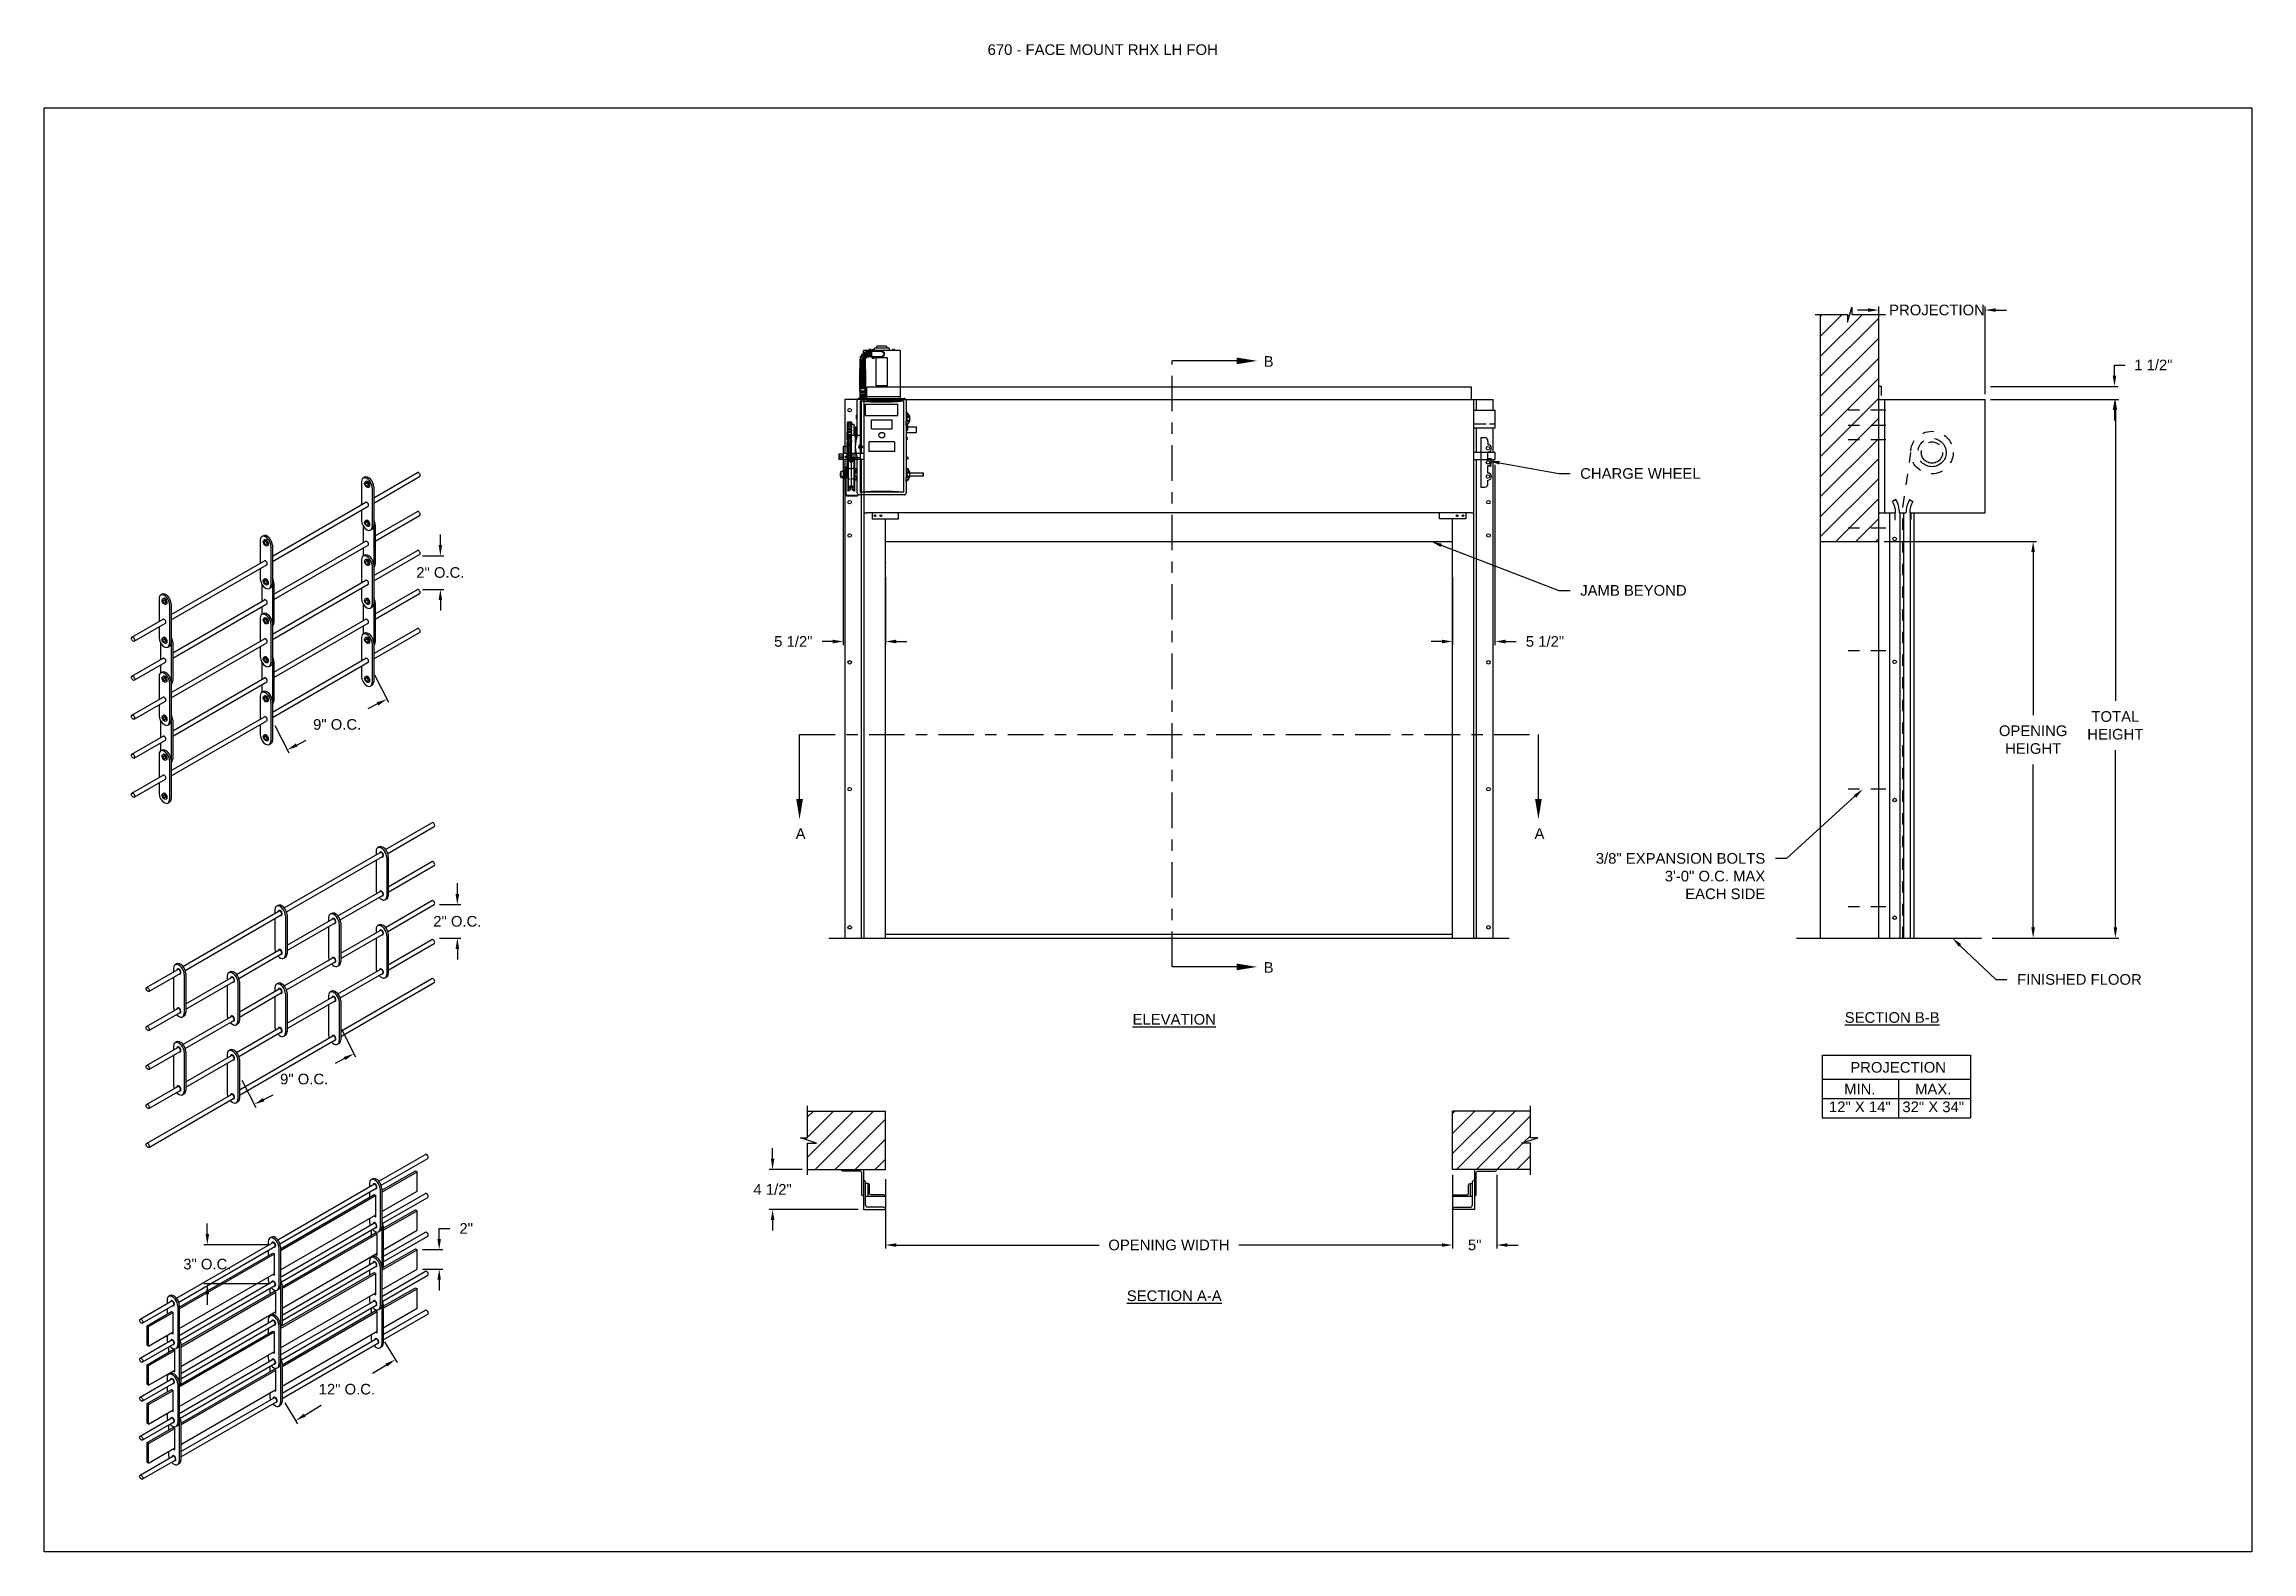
# Model space of a CAD drawing. Header units: inches. Extents: x 169.6 to 213.8, y 195 to 266.5.
# Drawn here: x 169.62 to 189.09, y 195.05 to 208.34 of the extents above; entities that cross this region are included whole.
import ezdxf
from ezdxf import colors
from ezdxf.entities.mleader import LeaderData, LeaderLine
from ezdxf.math import Vec2, Vec3

# ---------------------------------------------------------------- set-up
doc = ezdxf.new("R2010")
doc.units = ezdxf.units.IN
doc.header["$LTSCALE"] = 0.25
doc.header["$MEASUREMENT"] = 0
for name, pattern in [('CENTER', [2, 1.25, -0.25, 0.25, -0.25]), ('CENTER2', [1.125, 0.75, -0.125, 0.125, -0.125]), ('HIDDEN', [0.375, 0.25, -0.125])]:
    doc.linetypes.add(name, pattern=pattern)
for name, color, linetype in [('ANNOTATIONS', 1, 'Continuous'), ('DETAILS', 4, 'Continuous'), ('RHX LH F.O.H.', 7, 'Continuous'), ('SECTION CUTS', 6, 'CENTER')]:
    doc.layers.add(name, color=color, linetype=linetype)
doc.styles.add('ARIAL', font='arial.ttf', dxfattribs={"height": 0.09375})
doc.styles.get("Standard").update_dxf_attribs({"font": 'romans.shx'})
doc.dimstyles.new('STANDARD$0', dxfattribs={"dimtxt": 0.09375, "dimasz": 0.09375, "dimexe": 0.03125, "dimexo": 0.046875, "dimgap": 0.09, "dimtad": 0, "dimtih": 1, "dimtoh": 1, "dimdec": 4, "dimzin": 0, "dimdsep": 46, "dimtxsty": 'ARIAL', "dimcen": 0.09, "dimadec": 0, "dimazin": 0, "dimtfac": 1, "dimtdec": 4, "dimtofl": 0, "dimtmove": 0, "dimatfit": 1, "dimfxl": 1, "dimtolj": 1, "dimtzin": 0, "dimarcsym": 0})
pattern_1 = [(45, (-16.66299, -58.12684), (-0.08838835, 0.08838835), [])]

msp = doc.modelspace()

# ---------------------------------------------------------------- texts
at = {"layer": 'ANNOTATIONS', "insert": (177.94044, 208.34134), "char_height": 0.09375, "width": 4.6220629, "attachment_point": 1, "line_spacing_factor": 0.86134, "style": 'ARIAL'}
msp.add_mtext('670 - FACE MOUNT RHX LH FOH', dxfattribs=at)
at = {"layer": 'ANNOTATIONS', "char_height": 0.09375, "attachment_point": 2, "style": 'ARIAL'}
for s, insert, width in [('{\\LELEVATION}', (179.58646, 199.79033), 3.0834986), ('{\\LSECTION B-B}', (185.91787, 199.80629), 1.3823677), ('{\\LSECTION A-A}', (179.58646, 197.3525), 1.3823677)]:
    msp.add_mtext(s, dxfattribs=dict(at, insert=insert, width=width))
for s, width, insert in [('PROJECTION ', 1.7594917, (185.97052, 199.36673)), ('MIN.\\P12" X 14" ', 0.6711642, (185.6324, 199.17474)), ('MAX.\\P32" X 34"', 0.6567117, (186.27983, 199.17474))]:
    msp.add_mtext_dynamic_manual_height_columns(s, width=width, gutter_width=1.36268, heights=[0], dxfattribs=dict(at, insert=insert))
at = {"layer": 'SECTION CUTS', "style": 'ARIAL'}
for s, p in [('B', (180.37497, 205.49792)), ('A', (176.24765, 201.33381)), ('A', (182.7636, 201.33381)), ('B', (180.37497, 200.15371))]:
    msp.add_text(s, height=0.09375, dxfattribs=at).set_placement(p)

# ---------------------------------------------------------------- blocks, each defined once
blk = doc.blocks.new('*D52')
at = {"layer": 'ANNOTATIONS', "color": 0, "lineweight": -2, "transparency": 16777216}
for p, q in [((176.668, 204.637), (176.668, 203.044)), ((177.04, 203.642), (177.04, 203.044)), ((176.574, 203.075), (176.48, 203.075)), ((177.134, 203.075), (177.228, 203.075))]:
    blk.add_line(p, q, dxfattribs=at)
at = {"layer": 'ANNOTATIONS', "color": 0, "transparency": 16777216}
for points in [[(176.574, 203.091), (176.574, 203.059), (176.668, 203.075)], [(177.134, 203.091), (177.134, 203.059), (177.04, 203.075)]]:
    blk.add_solid(points, dxfattribs=at)
at = {"layer": 'defpoints', "color": 0, "transparency": 16777216}
for p in [(176.668, 204.684), (177.04, 203.688), (176.668, 203.075)]:
    blk.add_point(p, dxfattribs=at)
at = {"layer": 'ANNOTATIONS', "color": 0, "transparency": 16777216, "insert": (176.227, 203.075), "char_height": 0.0938, "attachment_point": 5, "style": 'ARIAL'}
blk.add_mtext('\\A1;5 1/2"', dxfattribs=at)
blk = doc.blocks.new('*D53')
at = {"layer": 'ANNOTATIONS', "color": 0, "lineweight": -2, "transparency": 16777216}
for p, q in [((182.415, 204.632), (182.415, 203.044)), ((182.04, 203.641), (182.04, 203.044)), ((181.947, 203.075), (181.853, 203.075)), ((182.509, 203.075), (182.603, 203.075))]:
    blk.add_line(p, q, dxfattribs=at)
at = {"layer": 'ANNOTATIONS', "color": 0, "transparency": 16777216}
for points in [[(181.947, 203.091), (181.947, 203.059), (182.04, 203.075)], [(182.509, 203.091), (182.509, 203.059), (182.415, 203.075)]]:
    blk.add_solid(points, dxfattribs=at)
at = {"layer": 'defpoints', "color": 0, "transparency": 16777216}
for p in [(182.415, 204.679), (182.04, 203.688), (182.04, 203.075)]:
    blk.add_point(p, dxfattribs=at)
at = {"layer": 'ANNOTATIONS', "color": 0, "transparency": 16777216, "insert": (182.856, 203.075), "char_height": 0.0938, "attachment_point": 5, "style": 'ARIAL'}
blk.add_mtext('\\A1;5 1/2"', dxfattribs=at)
blk = doc.blocks.new('*D48')
at = {"layer": 'ANNOTATIONS', "color": 0, "lineweight": -2, "transparency": 16777216}
for p, q in [((176.044, 198.513), (176.044, 198.606)), ((176.306, 198.419), (176.013, 198.419)), ((176.798, 198.067), (176.013, 198.067)), ((176.044, 197.973), (176.044, 197.88))]:
    blk.add_line(p, q, dxfattribs=at)
at = {"layer": 'ANNOTATIONS', "color": 0, "transparency": 16777216}
for points in [[(176.029, 198.513), (176.06, 198.513), (176.044, 198.419)], [(176.029, 197.973), (176.06, 197.973), (176.044, 198.067)]]:
    blk.add_solid(points, dxfattribs=at)
at = {"layer": 'defpoints', "color": 0, "transparency": 16777216}
for p in [(176.353, 198.419), (176.044, 198.067), (176.845, 198.067)]:
    blk.add_point(p, dxfattribs=at)
at = {"layer": 'ANNOTATIONS', "color": 0, "transparency": 16777216, "insert": (176.044, 198.243), "char_height": 0.0938, "attachment_point": 5, "style": 'ARIAL'}
blk.add_mtext('\\A1;4 1/2"', dxfattribs=at)
blk = doc.blocks.new('*D49')
at = {"layer": 'ANNOTATIONS', "color": 0, "lineweight": -2, "transparency": 16777216}
for p, q in [((182.04, 198.372), (182.04, 197.721)), ((182.431, 198.372), (182.431, 197.721)), ((181.947, 197.753), (181.853, 197.753)), ((182.525, 197.753), (182.619, 197.753))]:
    blk.add_line(p, q, dxfattribs=at)
at = {"layer": 'ANNOTATIONS', "color": 0, "transparency": 16777216}
for points in [[(181.947, 197.768), (181.947, 197.737), (182.04, 197.753)], [(182.525, 197.768), (182.525, 197.737), (182.431, 197.753)]]:
    blk.add_solid(points, dxfattribs=at)
at = {"layer": 'defpoints', "color": 0, "transparency": 16777216}
for p in [(182.04, 198.419), (182.431, 198.419), (182.431, 197.753)]:
    blk.add_point(p, dxfattribs=at)
at = {"layer": 'ANNOTATIONS', "color": 0, "transparency": 16777216, "insert": (182.236, 197.753), "char_height": 0.0938, "attachment_point": 5, "style": 'ARIAL'}
blk.add_mtext('\\A1;5"', dxfattribs=at)
blk = doc.blocks.new('*D50')
at = {"layer": 'ANNOTATIONS', "color": 0, "lineweight": -2, "transparency": 16777216}
for p, q in [((185.706, 205.998), (185.612, 205.998)), ((185.8, 205.372), (185.8, 206.029)), ((186.737, 205.257), (186.737, 206.029)), ((186.831, 205.998), (186.925, 205.998))]:
    blk.add_line(p, q, dxfattribs=at)
at = {"layer": 'ANNOTATIONS', "color": 0, "transparency": 16777216}
for points in [[(185.706, 206.013), (185.706, 205.982), (185.8, 205.998)], [(186.831, 206.013), (186.831, 205.982), (186.737, 205.998)]]:
    blk.add_solid(points, dxfattribs=at)
at = {"layer": 'defpoints', "color": 0, "transparency": 16777216}
for p in [(186.737, 205.998), (185.8, 205.325), (186.737, 205.21)]:
    blk.add_point(p, dxfattribs=at)
at = {"layer": 'ANNOTATIONS', "color": 0, "transparency": 16777216, "insert": (186.313, 205.998), "char_height": 0.09375, "attachment_point": 5, "style": 'ARIAL'}
blk.add_mtext('\\A1;PROJECTION', dxfattribs=at)
blk = doc.blocks.new('*D51')
at = {"layer": 'ANNOTATIONS', "color": 0, "lineweight": -2, "transparency": 16777216}
for p, q in [((187.879, 205.419), (187.879, 205.513)), ((187.879, 205.513), (187.972, 205.513)), ((186.784, 205.325), (187.91, 205.325)), ((186.784, 205.21), (187.91, 205.21)), ((187.879, 205.116), (187.879, 205.023))]:
    blk.add_line(p, q, dxfattribs=at)
at = {"layer": 'ANNOTATIONS', "color": 0, "transparency": 16777216}
for points in [[(187.863, 205.419), (187.894, 205.419), (187.879, 205.325)], [(187.863, 205.116), (187.894, 205.116), (187.879, 205.21)]]:
    blk.add_solid(points, dxfattribs=at)
at = {"layer": 'defpoints', "color": 0, "transparency": 16777216}
for p in [(186.737, 205.325), (187.879, 205.325), (186.737, 205.21)]:
    blk.add_point(p, dxfattribs=at)
at = {"layer": 'ANNOTATIONS', "color": 0, "transparency": 16777216, "insert": (188.221, 205.513), "char_height": 0.0938, "attachment_point": 5, "style": 'ARIAL'}
blk.add_mtext('\\A1;1 1/2"', dxfattribs=at)
blk = doc.blocks.new('*D54')
at = {"layer": 'ANNOTATIONS', "color": 0, "lineweight": -2, "transparency": 16777216}
for p, q in [((185.847, 203.957), (187.192, 203.957)), ((187.161, 203.863), (187.161, 202.426)), ((187.161, 200.554), (187.161, 201.991)), ((186.8, 200.46), (187.192, 200.46))]:
    blk.add_line(p, q, dxfattribs=at)
at = {"layer": 'ANNOTATIONS', "color": 0, "transparency": 16777216}
for points in [[(187.145, 203.863), (187.177, 203.863), (187.161, 203.957)], [(187.145, 200.554), (187.177, 200.554), (187.161, 200.46)]]:
    blk.add_solid(points, dxfattribs=at)
at = {"layer": 'defpoints', "color": 0, "transparency": 16777216}
for p in [(185.8, 203.957), (187.161, 203.957), (186.753, 200.46)]:
    blk.add_point(p, dxfattribs=at)
at = {"layer": 'ANNOTATIONS', "color": 0, "transparency": 16777216, "insert": (187.161, 202.209), "char_height": 0.09375, "attachment_point": 5, "style": 'ARIAL'}
blk.add_mtext('\\A1;OPENING \\PHEIGHT', dxfattribs=at)
blk = doc.blocks.new('*D55')
at = {"layer": 'ANNOTATIONS', "color": 0, "lineweight": -2, "transparency": 16777216}
for p, q in [((186.784, 205.21), (187.918, 205.21)), ((187.886, 205.116), (187.886, 202.553)), ((187.886, 200.554), (187.886, 202.118)), ((186.8, 200.46), (187.918, 200.46))]:
    blk.add_line(p, q, dxfattribs=at)
at = {"layer": 'ANNOTATIONS', "color": 0, "transparency": 16777216}
for points in [[(187.871, 205.116), (187.902, 205.116), (187.886, 205.21)], [(187.871, 200.554), (187.902, 200.554), (187.886, 200.46)]]:
    blk.add_solid(points, dxfattribs=at)
at = {"layer": 'defpoints', "color": 0, "transparency": 16777216}
for p in [(186.737, 205.21), (186.753, 200.46), (187.886, 200.46)]:
    blk.add_point(p, dxfattribs=at)
at = {"layer": 'ANNOTATIONS', "color": 0, "transparency": 16777216, "insert": (187.886, 202.335), "char_height": 0.0938, "attachment_point": 5, "style": 'ARIAL'}
blk.add_mtext('\\A1;TOTAL\\PHEIGHT', dxfattribs=at)
blk = doc.blocks.new('*D56')
at = {"layer": 'ANNOTATIONS', "color": 0, "lineweight": -2, "transparency": 16777216}
for p, q in [((177.04, 198.333), (177.04, 197.721)), ((177.134, 197.753), (178.924, 197.753)), ((181.947, 197.753), (180.157, 197.753)), ((182.04, 197.8), (182.04, 197.784))]:
    blk.add_line(p, q, dxfattribs=at)
at = {"layer": 'ANNOTATIONS', "color": 0, "transparency": 16777216}
for points in [[(177.134, 197.768), (177.134, 197.737), (177.04, 197.753)], [(181.947, 197.768), (181.947, 197.737), (182.04, 197.753)]]:
    blk.add_solid(points, dxfattribs=at)
at = {"layer": 'defpoints', "color": 0, "transparency": 16777216}
for p in [(177.04, 198.38), (182.04, 197.753), (182.04, 197.753)]:
    blk.add_point(p, dxfattribs=at)
at = {"layer": 'ANNOTATIONS', "color": 0, "transparency": 16777216, "insert": (179.54, 197.753), "char_height": 0.09375, "attachment_point": 5, "style": 'ARIAL'}
blk.add_mtext('\\A1;OPENING WIDTH', dxfattribs=at)
blk = doc.blocks.new('*D108')
at = {"layer": 'ANNOTATIONS', "color": 0, "lineweight": -2, "transparency": 16777216}
for p, q in [((172.534, 202.782), (172.658, 202.539)), ((172.56, 202.525), (172.476, 202.482)), ((171.655, 202.335), (171.778, 202.092)), ((171.847, 202.162), (171.931, 202.205))]:
    blk.add_line(p, q, dxfattribs=at)
at = {"layer": 'ANNOTATIONS', "color": 0, "transparency": 16777216}
for points in [[(172.553, 202.538), (172.567, 202.511), (172.643, 202.567)], [(171.84, 202.176), (171.854, 202.148), (171.764, 202.12)]]:
    blk.add_solid(points, dxfattribs=at)
at = {"layer": 'defpoints', "color": 0, "transparency": 16777216}
for p in [(172.513, 202.823), (172.643, 202.567), (171.633, 202.376)]:
    blk.add_point(p, dxfattribs=at)
at = {"layer": 'ANNOTATIONS', "color": 0, "transparency": 16777216, "insert": (172.204, 202.343), "char_height": 0.09375, "attachment_point": 5, "style": 'ARIAL'}
blk.add_mtext('\\A1;9" O.C.', dxfattribs=at)
blk = doc.blocks.new('*D109')
at = {"layer": 'ANNOTATIONS', "color": 0, "lineweight": -2, "transparency": 16777216}
for p, q in [((173.114, 203.925), (173.114, 204.019)), ((172.958, 203.831), (173.146, 203.831)), ((172.958, 203.534), (173.146, 203.534)), ((173.114, 203.44), (173.114, 203.347))]:
    blk.add_line(p, q, dxfattribs=at)
at = {"layer": 'ANNOTATIONS', "color": 0, "transparency": 16777216}
for points in [[(173.099, 203.925), (173.13, 203.925), (173.114, 203.831)], [(173.099, 203.44), (173.13, 203.44), (173.114, 203.534)]]:
    blk.add_solid(points, dxfattribs=at)
at = {"layer": 'defpoints', "color": 0, "transparency": 16777216}
for p in [(172.911, 203.831), (173.114, 203.831), (172.911, 203.534)]:
    blk.add_point(p, dxfattribs=at)
at = {"layer": 'ANNOTATIONS', "color": 0, "transparency": 16777216, "insert": (173.114, 203.683), "char_height": 0.09375, "attachment_point": 5, "style": 'ARIAL'}
blk.add_mtext('\\A1;2" O.C.', dxfattribs=at)
blk = doc.blocks.new('*D110')
at = {"layer": 'ANNOTATIONS', "color": 0, "lineweight": -2, "transparency": 16777216}
for p, q in [((172.243, 199.655), (172.367, 199.412)), ((172.269, 199.397), (172.185, 199.355)), ((171.364, 199.207), (171.487, 198.965)), ((171.556, 199.035), (171.64, 199.078))]:
    blk.add_line(p, q, dxfattribs=at)
at = {"layer": 'ANNOTATIONS', "color": 0, "transparency": 16777216}
for points in [[(172.262, 199.411), (172.276, 199.384), (172.352, 199.44)], [(171.549, 199.049), (171.563, 199.021), (171.473, 198.993)]]:
    blk.add_solid(points, dxfattribs=at)
at = {"layer": 'defpoints', "color": 0, "transparency": 16777216}
for p in [(172.222, 199.696), (172.352, 199.44), (171.342, 199.249)]:
    blk.add_point(p, dxfattribs=at)
at = {"layer": 'ANNOTATIONS', "color": 0, "transparency": 16777216, "insert": (171.913, 199.216), "char_height": 0.09375, "attachment_point": 5, "style": 'ARIAL'}
blk.add_mtext('\\A1;9" O.C.', dxfattribs=at)
blk = doc.blocks.new('*D111')
at = {"layer": 'ANNOTATIONS', "color": 0, "lineweight": -2, "transparency": 16777216}
for p, q in [((173.264, 200.849), (173.264, 200.943)), ((173.108, 200.755), (173.295, 200.755)), ((173.108, 200.458), (173.295, 200.458)), ((173.264, 200.364), (173.264, 200.271))]:
    blk.add_line(p, q, dxfattribs=at)
at = {"layer": 'ANNOTATIONS', "color": 0, "transparency": 16777216}
for points in [[(173.248, 200.849), (173.28, 200.849), (173.264, 200.755)], [(173.248, 200.364), (173.28, 200.364), (173.264, 200.458)]]:
    blk.add_solid(points, dxfattribs=at)
at = {"layer": 'defpoints', "color": 0, "transparency": 16777216}
for p in [(173.061, 200.755), (173.264, 200.755), (173.061, 200.458)]:
    blk.add_point(p, dxfattribs=at)
at = {"layer": 'ANNOTATIONS', "color": 0, "transparency": 16777216, "insert": (173.264, 200.607), "char_height": 0.09375, "attachment_point": 5, "style": 'ARIAL'}
blk.add_mtext('\\A1;2" O.C.', dxfattribs=at)
blk = doc.blocks.new('*D112')
at = {"layer": 'ANNOTATIONS', "color": 0, "lineweight": -2, "transparency": 16777216}
for p, q in [((172.622, 196.899), (172.734, 196.716)), ((172.638, 196.694), (172.516, 196.619)), ((171.742, 196.36), (171.855, 196.177)), ((171.918, 196.253), (172.064, 196.342))]:
    blk.add_line(p, q, dxfattribs=at)
at = {"layer": 'ANNOTATIONS', "color": 0, "transparency": 16777216}
for points in [[(172.63, 196.707), (172.646, 196.681), (172.718, 196.743)], [(171.91, 196.266), (171.926, 196.24), (171.838, 196.204)]]:
    blk.add_solid(points, dxfattribs=at)
at = {"layer": 'defpoints', "color": 0, "transparency": 16777216}
for p in [(172.598, 196.939), (172.718, 196.743), (171.718, 196.4)]:
    blk.add_point(p, dxfattribs=at)
at = {"layer": 'ANNOTATIONS', "color": 0, "transparency": 16777216, "insert": (172.29, 196.481), "char_height": 0.09375, "attachment_point": 5, "style": 'ARIAL'}
blk.add_mtext('\\A1;12" O.C.', dxfattribs=at)
blk = doc.blocks.new('*D113')
at = {"layer": 'ANNOTATIONS', "color": 0, "lineweight": -2, "transparency": 16777216}
for p, q in [((173.104, 197.806), (173.104, 197.899)), ((173.104, 197.899), (173.198, 197.899)), ((172.956, 197.712), (173.135, 197.712)), ((172.956, 197.54), (173.135, 197.54)), ((173.104, 197.446), (173.104, 197.352))]:
    blk.add_line(p, q, dxfattribs=at)
at = {"layer": 'ANNOTATIONS', "color": 0, "transparency": 16777216}
for points in [[(173.088, 197.806), (173.119, 197.806), (173.104, 197.712)], [(173.088, 197.446), (173.119, 197.446), (173.104, 197.54)]]:
    blk.add_solid(points, dxfattribs=at)
at = {"layer": 'defpoints', "color": 0, "transparency": 16777216}
for p in [(172.909, 197.712), (173.104, 197.712), (172.909, 197.54)]:
    blk.add_point(p, dxfattribs=at)
at = {"layer": 'ANNOTATIONS', "color": 0, "transparency": 16777216, "insert": (173.342, 197.899), "char_height": 0.0938, "attachment_point": 5, "style": 'ARIAL'}
blk.add_mtext('\\A1;2"', dxfattribs=at)
blk = doc.blocks.new('*D114')
at = {"layer": 'ANNOTATIONS', "color": 0, "lineweight": -2, "transparency": 16777216}
for p, q in [((171.059, 197.85), (171.059, 197.943)), ((171.614, 197.756), (171.028, 197.756)), ((171.614, 197.412), (171.028, 197.412)), ((171.059, 197.318), (171.059, 197.225))]:
    blk.add_line(p, q, dxfattribs=at)
at = {"layer": 'ANNOTATIONS', "color": 0, "transparency": 16777216}
for points in [[(171.044, 197.85), (171.075, 197.85), (171.059, 197.756)], [(171.044, 197.318), (171.075, 197.318), (171.059, 197.412)]]:
    blk.add_solid(points, dxfattribs=at)
at = {"layer": 'defpoints', "color": 0, "transparency": 16777216}
for p in [(171.661, 197.756), (171.059, 197.412), (171.661, 197.412)]:
    blk.add_point(p, dxfattribs=at)
at = {"layer": 'ANNOTATIONS', "color": 0, "transparency": 16777216, "insert": (171.059, 197.584), "char_height": 0.09375, "attachment_point": 5, "style": 'ARIAL'}
blk.add_mtext('\\A1;3" O.C.', dxfattribs=at)

# ---------------------------------------------------------------- dimensions: what is measured, and where the dimension line sits
at = {"layer": 'ANNOTATIONS'}
for base, p1, p2, text, picture, middle in [((186.73738, 205.99756), (185.79988, 205.32529), (186.73738, 205.21024), 'PROJECTION', '*D50', (186.31269, 205.99756)), ((182.4312, 197.75267), (182.04044, 198.41877), (182.4312, 198.41877), '5"', '*D49', (182.23582, 197.75267))]:
    dim = msp.add_linear_dim(base=base, p1=p1, p2=p2, text=text, dimstyle='STANDARD$0', dxfattribs=at)
    dim.commit()
    dim.dimension.update_dxf_attribs({"geometry": picture, "text_midpoint": middle, "dimtype": 160})
for base, p1, p2, text, picture, middle in [((187.87864, 205.32529), (186.73738, 205.21024), (186.73738, 205.32529), '1 1/2"', '*D51', (188.22108, 205.51279)), ((173.11448, 203.83141), (172.91134, 203.53418), (172.91134, 203.83141), '2" O.C.', '*D109', (173.11448, 203.6828)), ((187.16095, 203.95688), (186.75301, 200.46024), (185.79988, 203.95688), 'OPENING \\PHEIGHT', '*D54', (187.16095, 202.20856)), ((173.26391, 200.75548), (173.06078, 200.45824), (173.06078, 200.75548), '2" O.C.', '*D111', (173.26391, 200.60686)), ((171.05938, 197.41201), (171.66084, 197.75576), (171.66084, 197.41201), '3" O.C.', '*D114', (171.05938, 197.58389))]:
    dim = msp.add_linear_dim(base=base, p1=p1, p2=p2, angle=90, text=text, dimstyle='STANDARD$0', dxfattribs=at)
    dim.commit()
    dim.dimension.update_dxf_attribs({"geometry": picture, "text_midpoint": middle})
for base, p1, p2, angle, text, picture, middle, dimtype in [((187.88645, 200.46024), (186.73738, 205.21024), (186.75301, 200.46024), 90, 'TOTAL\\PHEIGHT', '*D55', (187.88645, 202.33524), 160), ((176.66773, 203.07504), (177.04044, 203.68842), (176.66773, 204.68429), 180, '5 1/2"', '*D52', (176.22713, 203.07504), 160), ((182.04044, 203.07504), (182.41544, 204.67899), (182.04044, 203.68837), 180, '5 1/2"', '*D53', (182.85604, 203.07504), 160), ((176.04449, 198.06709), (176.35294, 198.41877), (176.84506, 198.06709), 90, '4 1/2"', '*D48', (176.04449, 198.24293), 160), ((172.71789, 196.74301), (171.71801, 196.40033), (172.59762, 196.9393), 31.49751, '12" O.C.', '*D112', (172.28974, 196.48066), 161)]:
    dim = msp.add_linear_dim(base=base, p1=p1, p2=p2, angle=angle, text=text, dimstyle='STANDARD$0', dxfattribs=at)
    dim.commit()
    dim.dimension.update_dxf_attribs({"geometry": picture, "text_midpoint": middle, "dimtype": dimtype})
for p1, p2, distance, text, picture, middle in [((171.63343, 202.37636), (172.51304, 202.82346), -0.28764, '9" O.C.', '*D108', (172.20356, 202.34349)), ((171.34242, 199.24923), (172.22203, 199.69633), -0.28764, '9" O.C.', '*D110', (171.91256, 199.21637)), ((172.9091, 197.53969), (172.9091, 197.71186), -0.19474, '2"', '*D113', (173.34226, 197.89936))]:
    dim = msp.add_aligned_dim(p1=p1, p2=p2, distance=distance, text=text, dimstyle='STANDARD$0', dxfattribs=at)
    dim.commit()
    dim.dimension.update_dxf_attribs({"geometry": picture, "text_midpoint": middle})
dim = msp.add_linear_dim(base=(182.04044, 197.75267), p1=(177.04044, 198.37971), p2=(182.04044, 197.75267), text='OPENING WIDTH', dimstyle='STANDARD$0', dxfattribs=at)
dim.commit()
dim.dimension.update_dxf_attribs({"geometry": '*D56', "text_midpoint": (179.54044, 197.75267)})

# ---------------------------------------------------------------- hatches: boundary and pattern name
at = {"layer": 'RHX LH F.O.H.', "linetype": 'Continuous'}
h = msp.add_hatch(dxfattribs=at)
h.set_pattern_fill('ANSI31', color=256, style=0)
h.set_pattern_definition([(45, (-16.02855, -58.12684), (-0.088388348, 0.088388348), [])])
h.paths.add_polyline_path([(185.79988, 205.22401), (185.79988, 205.9586), (185.56339, 205.9586), (185.56339, 206.02326), (185.52498, 205.8899), (185.52498, 205.9586), (185.28426, 205.9586), (185.28426, 205.4083)])
h.paths.add_polyline_path([(185.28426, 205.4083), (185.28426, 203.95688), (185.79988, 203.95688), (185.79988, 205.21024), (185.79988, 205.22401)])
at = {"layer": 'RHX LH F.O.H.'}
h = msp.add_hatch(dxfattribs=at)
h.set_pattern_fill('ANSI31', color=256, style=0)
h.set_pattern_definition(pattern_1)
h.paths.add_polyline_path([(177.04044, 198.9344), (176.35294, 198.9344), (176.35294, 198.6972), (176.28883, 198.6972), (176.4309, 198.65029), (176.35294, 198.65029), (176.35294, 198.41877), (177.04044, 198.41877), (177.04044, 198.58127)])
h = msp.add_hatch(dxfattribs=at)
h.set_pattern_fill('ANSI31', color=256, style=0)
h.set_pattern_definition(pattern_1)
h.paths.add_polyline_path([(182.79204, 198.6972), (182.72794, 198.6972), (182.72794, 198.9344), (182.04044, 198.9344), (182.04044, 198.41877), (182.05861, 198.41877), (182.72794, 198.41877), (182.72794, 198.65029), (182.64997, 198.65029)])

# ---------------------------------------------------------------- linework, layer by layer
at = {"layer": 'ANNOTATIONS'}
for p, q in [((185.30183, 199.42616), (185.30183, 198.87479)), ((185.30183, 199.42616), (186.6096, 199.42616)), ((186.6096, 199.42616), (186.6096, 198.87479)), ((185.30183, 199.21469), (186.6096, 199.21469)), ((185.97468, 199.21469), (185.97468, 198.87479)), ((185.30183, 199.04474), (186.6096, 199.04474)), ((185.30183, 198.87479), (186.6096, 198.87479))]:
    msp.add_line(p, q, dxfattribs=at)
at = {"layer": 'defpoints'}
msp.add_lwpolyline([(189.08986, 195.04721), (169.61998, 195.04721), (169.61998, 207.78232), (189.08986, 207.78232)], close=True, dxfattribs=at)
at = {"layer": 'DETAILS'}
for p, q in [((172.41904, 204.48534), (172.41904, 204.2812)), ((172.44629, 204.52355), (172.43281, 204.51577)), ((172.45815, 204.48646), (172.45183, 204.48282)), ((172.48657, 204.43725), (172.48025, 204.43361)), ((172.52652, 204.34325), (172.91134, 204.56543)), ((172.52652, 204.29643), (172.93162, 204.53032)), ((172.52652, 204.43886), (172.52652, 204.09511)), ((171.63343, 203.82762), (172.4559, 204.30248)), ((171.63343, 203.78081), (172.47618, 204.26737)), ((172.51304, 204.43108), (172.51304, 204.08733)), ((172.41904, 204.23438), (172.41904, 204.14159)), ((172.43252, 204.09577), (172.43252, 203.94523)), ((172.45815, 204.14271), (172.45183, 204.13907)), ((172.48657, 204.0935), (172.48025, 204.08986)), ((172.51275, 204.06468), (172.49927, 204.0569)), ((172.52646, 204.09259), (172.52646, 203.75424)), ((172.53994, 204.00725), (172.91134, 204.22168)), ((172.53994, 203.96044), (172.93162, 204.18657)), ((172.53994, 204.10286), (172.53994, 203.75911)), ((171.52595, 203.96972), (171.52595, 203.76557)), ((171.5532, 204.00793), (171.53972, 204.00014)), ((171.56507, 203.97084), (171.55875, 203.96719)), ((171.59348, 203.92163), (171.58716, 203.91798)), ((171.61995, 203.91545), (171.61995, 203.5717)), ((171.63343, 203.92323), (171.63343, 203.57948)), ((171.64686, 203.49163), (172.4559, 203.95873)), ((171.64686, 203.44481), (172.47618, 203.92362)), ((172.43252, 203.89842), (172.43252, 203.8284)), ((172.52652, 203.65605), (172.91134, 203.87823)), ((170.74034, 203.312), (171.56282, 203.78686)), ((170.74034, 203.26518), (171.58309, 203.75174)), ((171.52595, 203.71876), (171.52595, 203.62597)), ((172.41904, 203.79814), (172.41904, 203.594)), ((172.44629, 203.83635), (172.43281, 203.82857)), ((172.45815, 203.79926), (172.45183, 203.79561)), ((172.48657, 203.75005), (172.48025, 203.74641)), ((172.51304, 203.74388), (172.51304, 203.40013)), ((172.52652, 203.60923), (172.93162, 203.84312)), ((172.52652, 203.75166), (172.52652, 203.40791)), ((170.66011, 203.4923), (170.64663, 203.48452)), ((171.53943, 203.58015), (171.53943, 203.42961)), ((171.56507, 203.62709), (171.55875, 203.62344)), ((171.59348, 203.57788), (171.58716, 203.57423)), ((171.61966, 203.54906), (171.60618, 203.54128)), ((171.63338, 203.57696), (171.63338, 203.23861)), ((171.63343, 203.14042), (172.4559, 203.61528)), ((171.63343, 203.09361), (172.47618, 203.58017)), ((171.64686, 203.58724), (171.64686, 203.24349)), ((172.41904, 203.54718), (172.41904, 203.45439)), ((172.53994, 203.31975), (172.91134, 203.53418)), ((172.53994, 203.27294), (172.93162, 203.49907)), ((170.39446, 203.1123), (170.66973, 203.27123)), ((170.63287, 203.45409), (170.63287, 203.24995)), ((170.67198, 203.45521), (170.66566, 203.45157)), ((170.70039, 203.406), (170.69407, 203.40236)), ((170.72686, 203.39983), (170.72686, 203.05608)), ((170.74034, 203.40761), (170.74034, 203.06386)), ((170.75377, 202.976), (171.56282, 203.44311)), ((170.75377, 202.92919), (171.58309, 203.40799)), ((171.52595, 203.28252), (171.52595, 203.07837)), ((171.53943, 203.38279), (171.53943, 203.31278)), ((171.5532, 203.32073), (171.53972, 203.31294)), ((171.56507, 203.28364), (171.55875, 203.27999)), ((171.64686, 202.80413), (172.4559, 203.27123)), ((172.43252, 203.40827), (172.43252, 203.25773)), ((172.45815, 203.45551), (172.45183, 203.45186)), ((172.48657, 203.4063), (172.48025, 203.40266)), ((172.51275, 203.37748), (172.49927, 203.3697)), ((172.52646, 203.40509), (172.52646, 203.06674)), ((172.53994, 203.41536), (172.53994, 203.07161)), ((170.41473, 203.07719), (170.69, 203.23612)), ((170.63287, 203.20313), (170.63287, 203.11034)), ((170.67198, 203.11146), (170.66566, 203.10782)), ((170.74034, 202.6248), (171.56282, 203.09966)), ((170.75377, 203.07161), (170.75377, 202.72786)), ((171.59348, 203.23443), (171.58716, 203.23078)), ((171.61995, 203.22825), (171.61995, 202.8845)), ((171.63343, 203.23603), (171.63343, 202.89228)), ((171.64686, 202.75731), (172.47618, 203.23612)), ((172.41904, 203.11034), (172.41904, 202.9062)), ((172.43252, 203.21092), (172.43252, 203.1409)), ((172.44629, 203.14855), (172.43281, 203.14077)), ((172.45815, 203.11146), (172.45183, 203.10782)), ((172.52652, 202.96825), (172.91134, 203.19043)), ((172.52652, 202.92143), (172.93162, 203.15532)), ((170.39446, 202.76855), (170.66973, 202.92748)), ((170.41473, 202.73344), (170.69, 202.89237)), ((170.64634, 203.06452), (170.64634, 202.91398)), ((170.70039, 203.06225), (170.69407, 203.05861)), ((170.72657, 203.03343), (170.71309, 203.02565)), ((170.74029, 203.06134), (170.74029, 202.72299)), ((170.74034, 202.57798), (171.58309, 203.06454)), ((171.52595, 203.03156), (171.52595, 202.93877)), ((171.53943, 202.89265), (171.53943, 202.74211)), ((171.56507, 202.93989), (171.55875, 202.93624)), ((171.59348, 202.89068), (171.58716, 202.88703)), ((171.63338, 202.88946), (171.63338, 202.55111)), ((171.63343, 202.45262), (172.4559, 202.92748)), ((171.63343, 202.40581), (172.47618, 202.89237)), ((171.64686, 202.89974), (171.64686, 202.55599)), ((172.48657, 203.06225), (172.48025, 203.05861)), ((172.51304, 203.05608), (172.51304, 202.71233)), ((172.52652, 203.06386), (172.52652, 202.72011)), ((170.63287, 202.76689), (170.63287, 202.56275)), ((170.64634, 202.86717), (170.64634, 202.79715)), ((170.66011, 202.8051), (170.64663, 202.79732)), ((170.67198, 202.76801), (170.66566, 202.76436)), ((170.70039, 202.7188), (170.69407, 202.71516)), ((170.72686, 202.71263), (170.72686, 202.36888)), ((170.74034, 202.72041), (170.74034, 202.37666)), ((170.75377, 202.2885), (171.56282, 202.75561)), ((170.75377, 202.24169), (171.58309, 202.72049)), ((171.53943, 202.69529), (171.53943, 202.62528)), ((171.61966, 202.86186), (171.60618, 202.85408)), ((172.41904, 202.85938), (172.41904, 202.76659)), ((172.45815, 202.76771), (172.45183, 202.76407)), ((172.48657, 202.7185), (172.48025, 202.71486)), ((172.51275, 202.68968), (172.49927, 202.6819)), ((170.39446, 202.4251), (170.66973, 202.58403)), ((170.41473, 202.38999), (170.69, 202.54892)), ((170.63287, 202.51593), (170.63287, 202.42314)), ((171.52595, 202.59472), (171.52595, 202.39057)), ((171.5532, 202.63293), (171.53972, 202.62514)), ((171.56507, 202.59584), (171.55875, 202.59219)), ((171.59348, 202.54663), (171.58716, 202.54298)), ((171.61995, 202.54045), (171.61995, 202.1967)), ((171.63343, 202.54823), (171.63343, 202.20448)), ((170.64634, 202.37702), (170.64634, 202.22648)), ((170.67198, 202.42426), (170.66566, 202.42061)), ((170.70039, 202.37505), (170.69407, 202.37141)), ((170.72657, 202.34623), (170.71309, 202.33845)), ((170.74029, 202.37384), (170.74029, 202.03549)), ((170.74034, 201.937), (171.56282, 202.41186)), ((170.74034, 201.89018), (171.58309, 202.37674)), ((170.75377, 202.38411), (170.75377, 202.04036)), ((171.52595, 202.34376), (171.52595, 202.25097)), ((170.39446, 202.08105), (170.66973, 202.23998)), ((170.41473, 202.04594), (170.69, 202.20487)), ((170.64634, 202.17967), (170.64634, 202.10965)), ((170.66011, 202.1173), (170.64663, 202.10952)), ((171.56507, 202.25209), (171.55875, 202.24844)), ((171.59348, 202.20288), (171.58716, 202.19923)), ((171.61966, 202.17406), (171.60618, 202.16628)), ((170.63287, 202.07909), (170.63287, 201.87495)), ((170.67198, 202.08021), (170.66566, 202.07657)), ((170.70039, 202.031), (170.69407, 202.02736)), ((170.72686, 202.02483), (170.72686, 201.68108)), ((170.74034, 202.03261), (170.74034, 201.68886)), ((170.39446, 201.7373), (170.66973, 201.89623)), ((170.41473, 201.70219), (170.69, 201.86112)), ((170.63287, 201.82813), (170.63287, 201.73534)), ((170.67198, 201.73646), (170.66566, 201.73282)), ((170.70039, 201.68725), (170.69407, 201.68361)), ((170.72657, 201.65843), (170.71309, 201.65065)), ((172.63031, 201.24096), (173.03982, 201.47739)), ((172.65019, 201.20562), (173.06009, 201.44228)), ((171.73722, 200.72534), (172.58438, 201.21444)), ((171.7571, 200.69), (172.60465, 201.17933)), ((172.54752, 201.22543), (172.54752, 201.19316)), ((172.54752, 201.14635), (172.54752, 200.88168)), ((172.57477, 201.26364), (172.56129, 201.25586)), ((172.64151, 201.17117), (172.64151, 200.82742)), ((172.65499, 201.17895), (172.65499, 200.8352)), ((172.65499, 200.91146), (173.03982, 201.13364)), ((172.65499, 200.86465), (173.06009, 201.09853)), ((171.68168, 200.74802), (171.6682, 200.74023)), ((172.21083, 200.65502), (172.58438, 200.87069)), ((172.23071, 200.61969), (172.60465, 200.83558)), ((172.64123, 200.80477), (172.62775, 200.79699)), ((172.63014, 200.55366), (173.03982, 200.79019)), ((172.6501, 200.51837), (173.06009, 200.75508)), ((170.84413, 200.20971), (171.69129, 200.69882)), ((170.86401, 200.17437), (171.71156, 200.66371)), ((171.65443, 200.70981), (171.65443, 200.67754)), ((171.65443, 200.63072), (171.65443, 200.36606)), ((171.74843, 200.65554), (171.74843, 200.31179)), ((171.76191, 200.66332), (171.76191, 200.31957)), ((171.76191, 200.39584), (172.1649, 200.62851)), ((171.76191, 200.34902), (172.18517, 200.5934)), ((172.12804, 200.6395), (172.12804, 200.60723)), ((172.12804, 200.56041), (172.12804, 200.29575)), ((172.15528, 200.6777), (172.1418, 200.66992)), ((172.22203, 200.58523), (172.22203, 200.24148)), ((172.23551, 200.59301), (172.23551, 200.24926)), ((172.57477, 200.57614), (172.56129, 200.56836)), ((171.31774, 200.1394), (171.69129, 200.35507)), ((172.23551, 200.32583), (172.58438, 200.52724)), ((172.23551, 200.27901), (172.60465, 200.49213)), ((172.54752, 200.53793), (172.54752, 200.50566)), ((172.54752, 200.45885), (172.54752, 200.19418)), ((172.64151, 200.48367), (172.64151, 200.13992)), ((172.65499, 200.49145), (172.65499, 200.1477)), ((172.65499, 200.22396), (173.03982, 200.44614)), ((172.65499, 200.17715), (173.06009, 200.41103)), ((170.52294, 200.02427), (170.7982, 200.18319)), ((170.76134, 200.19418), (170.76134, 200.16191)), ((170.78859, 200.23239), (170.77511, 200.22461)), ((171.2622, 200.16208), (171.24872, 200.1543)), ((171.33762, 200.10406), (171.71156, 200.31996)), ((171.74814, 200.28915), (171.73466, 200.28136)), ((171.73705, 200.03804), (172.16477, 200.28498)), ((171.75702, 200.00275), (172.18504, 200.24987)), ((172.22175, 200.21883), (172.20827, 200.21105)), ((172.21083, 199.96752), (172.58438, 200.18319)), ((170.54321, 199.98916), (170.81848, 200.14808)), ((170.76134, 200.1151), (170.76134, 199.85043)), ((170.85534, 200.13992), (170.85534, 199.79617)), ((170.86882, 200.1477), (170.86882, 199.80395)), ((170.86882, 199.88021), (171.27181, 200.11288)), ((170.86882, 199.8334), (171.29208, 200.07777)), ((171.23495, 200.12387), (171.23495, 200.0916)), ((171.23495, 200.04479), (171.23495, 199.78012)), ((171.32894, 200.0696), (171.32894, 199.72585)), ((171.34242, 200.07739), (171.34242, 199.73364)), ((171.34242, 199.8102), (171.69129, 200.01162)), ((171.34242, 199.76339), (171.71156, 199.97651)), ((171.65443, 200.02231), (171.65443, 199.99004)), ((171.68168, 200.06052), (171.6682, 200.05273)), ((171.74843, 199.96804), (171.74843, 199.62429)), ((171.76191, 199.97582), (171.76191, 199.63207)), ((172.15528, 199.9902), (172.1418, 199.98242)), ((172.23071, 199.93219), (172.60465, 200.14808)), ((172.23551, 199.63803), (173.03982, 200.10239)), ((172.23551, 199.59121), (173.06009, 200.06728)), ((172.64123, 200.11727), (172.62775, 200.10949)), ((170.52294, 199.68052), (170.7982, 199.83944)), ((170.54321, 199.64541), (170.81848, 199.80433)), ((170.85505, 199.77352), (170.84157, 199.76574)), ((170.84396, 199.52241), (171.27168, 199.76936)), ((171.65443, 199.94322), (171.65443, 199.67856)), ((171.76191, 199.70834), (172.1649, 199.94101)), ((171.76191, 199.66152), (172.18517, 199.9059)), ((172.12804, 199.952), (172.12804, 199.91973)), ((172.12804, 199.87291), (172.12804, 199.60825)), ((172.22203, 199.89773), (172.22203, 199.55398)), ((172.23551, 199.90551), (172.23551, 199.56176)), ((170.86393, 199.48712), (171.29195, 199.73425)), ((171.32866, 199.70321), (171.31518, 199.69543)), ((171.31774, 199.4519), (171.69129, 199.66757)), ((171.33762, 199.41656), (171.71156, 199.63246)), ((171.34242, 199.1224), (172.1649, 199.59726)), ((171.74814, 199.60165), (171.73466, 199.59386)), ((170.52294, 199.33707), (170.7982, 199.49599)), ((170.54321, 199.30196), (170.81848, 199.46088)), ((170.76134, 199.50668), (170.76134, 199.47441)), ((170.76134, 199.4276), (170.76134, 199.16293)), ((170.78859, 199.54489), (170.77511, 199.53711)), ((170.85534, 199.45242), (170.85534, 199.10867)), ((170.86882, 199.4602), (170.86882, 199.11645)), ((170.86882, 199.19271), (171.27181, 199.42538)), ((170.86882, 199.1459), (171.29208, 199.39027)), ((171.23495, 199.43637), (171.23495, 199.4041)), ((171.2622, 199.47458), (171.24872, 199.4668)), ((171.32894, 199.3821), (171.32894, 199.03835)), ((171.34242, 199.07559), (172.18517, 199.56215)), ((171.34242, 199.38989), (171.34242, 199.04614)), ((172.22175, 199.53133), (172.20827, 199.52355)), ((171.23495, 199.35729), (171.23495, 199.09262)), ((170.52294, 198.99302), (170.7982, 199.15194)), ((170.52294, 198.64927), (171.27181, 199.08163)), ((170.54321, 198.95791), (170.81848, 199.11683)), ((170.54321, 198.61416), (171.29208, 199.04652)), ((170.85505, 199.08602), (170.84157, 199.07824)), ((171.32866, 199.01571), (171.31518, 199.00793)), ((172.57288, 198.3157), (172.98239, 198.55214)), ((172.59276, 198.28037), (173.00266, 198.51703)), ((172.59757, 198.23624), (172.89434, 198.40758)), ((172.59757, 198.2192), (172.9091, 198.39906)), ((172.89434, 198.40758), (172.9091, 198.39906)), ((172.9091, 198.22719), (172.9091, 198.39906)), ((171.67979, 197.80008), (172.52695, 198.28919)), ((171.69967, 197.76474), (172.54722, 198.25408)), ((172.49009, 198.29877), (172.49009, 198.26791)), ((172.49009, 198.22109), (172.49009, 198.17419)), ((172.51734, 198.33697), (172.50386, 198.32919)), ((172.58409, 198.2445), (172.58409, 197.90075)), ((172.59757, 198.25228), (172.59757, 197.90853)), ((172.59757, 198.04733), (172.9091, 198.22719)), ((172.59757, 197.98621), (172.98239, 198.20839)), ((171.70448, 197.72061), (172.52971, 198.19706)), ((171.70448, 197.70499), (172.54263, 198.1889)), ((171.70448, 197.53311), (172.54385, 198.01773)), ((172.5291, 198.00921), (172.54385, 198.00069)), ((172.52971, 198.19706), (172.54385, 198.18819)), ((172.54385, 198.00069), (172.54385, 198.18819)), ((172.60588, 197.94419), (173.00266, 198.17328)), ((172.6111, 197.9003), (172.89434, 198.06383)), ((172.6111, 197.88326), (172.9091, 198.05531)), ((172.89434, 198.06383), (172.9091, 198.05531)), ((172.9091, 197.88344), (172.9091, 198.05531)), ((171.62425, 197.82276), (171.61077, 197.81498)), ((171.70448, 197.47058), (172.52695, 197.94544)), ((171.7132, 197.4288), (172.54722, 197.91033)), ((171.71801, 197.38467), (172.54263, 197.86077)), ((171.71801, 197.36905), (172.55616, 197.85296)), ((172.49009, 197.98669), (172.49009, 197.95502)), ((172.50362, 197.88515), (172.50362, 197.82262)), ((172.54263, 197.86077), (172.55739, 197.85225)), ((172.55739, 197.66475), (172.55739, 197.85225)), ((172.5838, 197.87811), (172.57032, 197.87032)), ((172.59757, 197.89249), (172.59762, 197.89252)), ((172.59762, 197.90856), (172.59762, 197.56481)), ((172.6111, 197.91634), (172.6111, 197.57259)), ((172.6111, 197.71139), (172.9091, 197.88344)), ((172.6111, 197.65057), (172.98239, 197.86494)), ((172.6111, 197.60375), (173.00266, 197.82983)), ((170.7867, 197.28445), (171.63386, 197.77356)), ((170.80658, 197.24912), (171.65414, 197.73845)), ((170.81139, 197.20499), (171.63723, 197.68179)), ((170.81139, 197.18936), (171.65077, 197.67398)), ((171.597, 197.78455), (171.597, 197.75228)), ((171.597, 197.70547), (171.597, 197.65856)), ((171.63723, 197.68179), (171.65077, 197.67398)), ((171.65077, 197.48648), (171.65077, 197.67398)), ((171.691, 197.73028), (171.691, 197.38653)), ((171.70448, 197.73807), (171.70448, 197.39432)), ((171.71801, 197.19717), (172.55739, 197.68179)), ((172.50362, 197.65075), (172.50362, 197.64156)), ((172.51734, 197.64947), (172.50386, 197.64169)), ((172.54263, 197.67327), (172.55739, 197.66475)), ((172.59757, 197.5317), (172.9091, 197.71156)), ((172.60803, 197.55508), (172.89434, 197.72038)), ((172.89434, 197.72038), (172.9091, 197.71186)), ((172.9091, 197.53969), (172.9091, 197.71156)), ((170.81139, 197.01749), (171.65077, 197.5021)), ((170.81139, 196.95496), (171.63386, 197.42981)), ((171.597, 197.47106), (171.597, 197.4408)), ((171.63723, 197.49429), (171.65077, 197.48648)), ((171.70448, 197.01749), (172.54385, 197.5021)), ((171.7141, 197.03897), (172.52971, 197.50986)), ((171.71801, 197.13494), (172.52695, 197.60199)), ((171.71801, 197.08813), (172.54722, 197.56688)), ((172.49009, 197.61127), (172.49009, 197.58071)), ((172.49009, 197.53389), (172.49009, 197.48699)), ((172.53032, 197.50991), (172.54385, 197.5021)), ((172.54385, 197.3146), (172.54385, 197.5021)), ((172.58409, 197.557), (172.58409, 197.21325)), ((172.59757, 197.56478), (172.59757, 197.22103)), ((172.59757, 197.35983), (172.9091, 197.53969)), ((172.59757, 197.29871), (172.98239, 197.52089)), ((172.60588, 197.25669), (173.00266, 197.48578)), ((170.46551, 197.09901), (170.74078, 197.25794)), ((170.70391, 197.26893), (170.70391, 197.23666)), ((170.73116, 197.30713), (170.71768, 197.29935)), ((170.82011, 196.91318), (171.65414, 197.3947)), ((170.82492, 196.86905), (171.65077, 197.34585)), ((170.82492, 196.85342), (171.6643, 197.33804)), ((171.61053, 197.36953), (171.61053, 197.32262)), ((171.65077, 197.34585), (171.6643, 197.33804)), ((171.6643, 197.15054), (171.6643, 197.33804)), ((171.69071, 197.36389), (171.67723, 197.35611)), ((171.70448, 197.37686), (171.70453, 197.37689)), ((171.70448, 196.84561), (172.54385, 197.33023)), ((171.70448, 196.78308), (172.52695, 197.25794)), ((171.70453, 197.39435), (171.70453, 197.0506)), ((171.71801, 197.40213), (171.71801, 197.05838)), ((172.49009, 197.29919), (172.49009, 197.26752)), ((172.53032, 197.32241), (172.54385, 197.3146)), ((172.6111, 197.2131), (172.89434, 197.37663)), ((172.6111, 197.19576), (172.9091, 197.36781)), ((172.89434, 197.37663), (172.9091, 197.36811)), ((172.9091, 197.19594), (172.9091, 197.36781)), ((170.48578, 197.0639), (170.76105, 197.22283)), ((170.52764, 197.04116), (170.74415, 197.16616)), ((170.52764, 196.86929), (170.52764, 197.04116)), ((170.54117, 197.03335), (170.52764, 197.04116)), ((170.54117, 197.03335), (170.75768, 197.15835)), ((170.70391, 197.18984), (170.70391, 197.14294)), ((170.74415, 197.16616), (170.75768, 197.15835)), ((170.75768, 196.97085), (170.75768, 197.15835)), ((170.79791, 197.21466), (170.79791, 196.87091)), ((170.81139, 197.22244), (170.81139, 196.87869)), ((170.82492, 196.68155), (171.6643, 197.16616)), ((170.82492, 196.61932), (171.63386, 197.08636)), ((170.82492, 196.5725), (171.65414, 197.05125)), ((171.597, 197.09705), (171.597, 197.06478)), ((171.61053, 197.13512), (171.61053, 197.12734)), ((171.62425, 197.13526), (171.61077, 197.12748)), ((171.65077, 197.15835), (171.6643, 197.15054)), ((171.691, 197.04278), (171.691, 196.69903)), ((171.70448, 197.05057), (171.70448, 196.70682)), ((171.7132, 196.7413), (172.54722, 197.22283)), ((171.71801, 196.69747), (172.54359, 197.17413)), ((171.71801, 196.68155), (172.55739, 197.16616)), ((172.50362, 197.19765), (172.50362, 197.15105)), ((172.54359, 197.17413), (172.55739, 197.16616)), ((172.55739, 196.97866), (172.55739, 197.16616)), ((172.5838, 197.19061), (172.57032, 197.18282)), ((172.59757, 197.20529), (172.59762, 197.20532)), ((172.59762, 197.22106), (172.59762, 196.87731)), ((172.6111, 197.22884), (172.6111, 196.88509)), ((172.6111, 197.02389), (172.9091, 197.19594)), ((172.6111, 196.96277), (172.98239, 197.17714)), ((172.6111, 196.91595), (173.00266, 197.14203)), ((170.46551, 196.75526), (170.74078, 196.91419)), ((170.48578, 196.72015), (170.76105, 196.87908)), ((170.54117, 196.86148), (170.52764, 196.86929)), ((170.54117, 196.86148), (170.54117, 197.03335)), ((170.54117, 196.86148), (170.75768, 196.98648)), ((170.70391, 196.95544), (170.70391, 196.92518)), ((170.71745, 196.8539), (170.71745, 196.807)), ((170.74415, 196.97866), (170.75768, 196.97085)), ((170.79762, 196.84827), (170.78414, 196.84048)), ((170.81139, 196.50186), (171.65077, 196.98648)), ((170.81139, 196.86124), (170.81144, 196.86127)), ((170.81144, 196.87872), (170.81144, 196.53497)), ((170.82101, 196.52334), (171.63723, 196.99459)), ((170.82492, 196.8865), (170.82492, 196.54275)), ((171.597, 197.01797), (171.597, 196.97136)), ((171.63723, 196.99459), (171.65077, 196.98678)), ((171.65077, 196.79928), (171.65077, 196.98678)), ((171.71801, 196.50967), (172.55739, 196.99429)), ((171.71801, 196.44714), (172.54334, 196.92365)), ((171.71801, 196.40033), (172.56361, 196.88854)), ((172.50362, 196.96325), (172.50362, 196.93158)), ((172.54385, 196.98648), (172.55739, 196.97866)), ((172.59733, 196.85467), (172.58385, 196.84689)), ((170.52764, 196.69741), (170.75768, 196.83023)), ((170.52764, 196.52554), (170.52764, 196.69741)), ((170.54117, 196.6896), (170.52764, 196.69741)), ((170.54117, 196.6896), (170.77121, 196.82241)), ((170.54117, 196.51773), (170.54117, 196.6896)), ((170.54117, 196.51773), (170.77121, 196.65054)), ((170.75768, 196.83023), (170.77121, 196.82241)), ((170.77121, 196.63491), (170.77121, 196.82241)), ((170.81139, 196.32999), (171.65077, 196.8146)), ((170.81139, 196.26746), (171.63386, 196.74231)), ((170.82011, 196.22568), (171.65414, 196.7072)), ((170.82492, 196.18185), (171.65077, 196.65865)), ((170.82492, 196.16592), (171.6643, 196.65054)), ((171.597, 196.78386), (171.597, 196.7533)), ((171.61053, 196.68203), (171.61053, 196.63542)), ((171.63723, 196.80709), (171.65077, 196.79928)), ((171.65077, 196.65865), (171.6643, 196.65084)), ((171.6643, 196.46334), (171.6643, 196.65084)), ((171.69071, 196.67639), (171.67723, 196.66861)), ((171.70448, 196.68966), (171.70453, 196.68969)), ((171.70453, 196.70685), (171.70453, 196.3631)), ((171.71801, 196.71463), (171.71801, 196.37088)), ((170.46551, 196.41181), (170.74078, 196.57074)), ((170.48578, 196.3767), (170.76105, 196.53563)), ((170.54117, 196.51773), (170.52764, 196.52554)), ((170.52764, 196.35396), (170.74415, 196.47896)), ((170.54117, 196.34615), (170.75768, 196.47115)), ((170.70391, 196.58143), (170.70391, 196.54916)), ((170.70391, 196.50234), (170.70391, 196.45574)), ((170.71745, 196.6195), (170.71745, 196.61171)), ((170.73116, 196.61963), (170.71768, 196.61185)), ((170.74415, 196.47896), (170.75768, 196.47115)), ((170.75768, 196.64273), (170.77121, 196.63491)), ((170.75768, 196.28365), (170.75768, 196.47115)), ((170.79791, 196.52716), (170.79791, 196.18341)), ((170.81139, 196.53494), (170.81139, 196.19119)), ((170.82492, 195.99405), (171.6643, 196.47866)), ((171.65077, 196.47115), (171.6643, 196.46334)), ((170.52764, 196.18209), (170.52764, 196.35396)), ((170.54117, 196.34615), (170.52764, 196.35396)), ((170.54117, 196.17428), (170.54117, 196.34615)), ((170.54117, 196.17428), (170.75768, 196.29928)), ((170.70391, 196.26824), (170.70391, 196.23768)), ((170.74415, 196.29146), (170.75768, 196.28365)), ((170.82492, 195.93152), (171.6474, 196.40638)), ((170.82492, 195.8847), (171.66767, 196.37126)), ((171.61053, 196.44792), (171.61053, 196.41736)), ((171.70424, 196.34045), (171.69076, 196.33267)), ((170.46551, 196.06776), (170.74078, 196.22669)), ((170.48578, 196.03265), (170.76105, 196.19158)), ((170.54117, 196.17428), (170.52764, 196.18209)), ((170.52764, 196.01021), (170.75768, 196.14303)), ((170.54117, 196.0024), (170.77121, 196.13521)), ((170.71745, 196.1664), (170.71745, 196.1198)), ((170.75768, 196.14303), (170.77121, 196.13521)), ((170.77121, 195.94771), (170.77121, 196.13521)), ((170.79762, 196.16077), (170.78414, 196.15298)), ((170.81139, 196.17404), (170.81144, 196.17407)), ((170.81144, 196.19122), (170.81144, 195.84747)), ((170.82492, 196.199), (170.82492, 195.85525)), ((170.46551, 195.72401), (170.75431, 195.89075)), ((170.52764, 195.83834), (170.52764, 196.01021)), ((170.54117, 196.0024), (170.52764, 196.01021)), ((170.54117, 195.83053), (170.54117, 196.0024)), ((170.54117, 195.83053), (170.77121, 195.96334)), ((170.71745, 195.9323), (170.71745, 195.90174)), ((170.75768, 195.95553), (170.77121, 195.94771)), ((170.48578, 195.6889), (170.77458, 195.85564)), ((170.54117, 195.83053), (170.52764, 195.83834)), ((170.81115, 195.82483), (170.79767, 195.81705))]:
    msp.add_line(p, q, dxfattribs=at)
for centre, major_axis, start_param, end_param in [((172.46604, 204.45821), (0.03323, -0.05756), 0.78539816, 3.92699082), ((172.47952, 204.46599), (0.03323, -0.05756), 0.78539816, 3.14159265), ((172.47236, 204.46186), (0.01421, -0.0246), 0, 3.14159265), ((172.92148, 204.54787), (0.01014, -0.01756), 0, 3.14159265), ((172.46604, 204.28493), (0.01014, -0.01756), 0, 3.14159265), ((172.46604, 204.11446), (0.03323, -0.05756), 3.92699082, 7.06858347), ((172.47236, 204.11811), (0.01421, -0.0246), 0, 3.14159265), ((172.47952, 204.12224), (0.03323, -0.05756), 6.28318531, 7.06858347), ((172.49295, 204.13), (0.03323, -0.05756), 0.78539816, 1.56059154), ((172.92148, 204.20412), (0.01014, -0.01756), 0, 3.14159265), ((171.57295, 203.94259), (0.03323, -0.05756), 0.78539816, 3.92699082), ((171.58643, 203.95037), (0.03323, -0.05756), 0.78539816, 3.14159265), ((171.57927, 203.94623), (0.01421, -0.0246), 0, 3.14159265), ((172.46604, 203.94118), (0.01014, -0.01756), 0, 3.14159265), ((172.92148, 203.86067), (0.01014, -0.01756), 0, 3.14159265), ((171.57295, 203.7693), (0.01014, -0.01756), 0, 3.14159265), ((172.46604, 203.77101), (0.03323, -0.05756), 0.78539816, 3.92699082), ((172.47952, 203.77879), (0.03323, -0.05756), 0.78539816, 3.14159265), ((172.47236, 203.77466), (0.01421, -0.0246), 0, 3.14159265), ((172.49295, 203.78625), (0.03323, -0.05756), 6.2933901, 7.06858347), ((170.67986, 203.42696), (0.03323, -0.05756), 0.78539816, 3.92699082), ((170.69334, 203.43474), (0.03323, -0.05756), 0.78539816, 3.14159265), ((171.57295, 203.59884), (0.03323, -0.05756), 3.92699082, 7.06858347), ((171.57927, 203.60248), (0.01421, -0.0246), 0, 3.14159265), ((171.58643, 203.60662), (0.03323, -0.05756), 6.28318531, 7.06858347), ((171.59986, 203.61437), (0.03323, -0.05756), 0.78539816, 1.56059154), ((172.46604, 203.59773), (0.01014, -0.01756), 0, 3.14159265), ((172.49295, 203.4425), (0.03323, -0.05756), 0.78539816, 1.56059154), ((172.92148, 203.51662), (0.01014, -0.01756), 0, 3.14159265), ((170.67986, 203.25368), (0.01014, -0.01756), 0, 3.14159265), ((170.68618, 203.43061), (0.01421, -0.0246), 0, 3.14159265), ((171.57295, 203.25539), (0.03323, -0.05756), 0.78539816, 3.92699082), ((171.58643, 203.26317), (0.03323, -0.05756), 0.78539816, 3.14159265), ((171.57295, 203.42555), (0.01014, -0.01756), 0, 3.14159265), ((171.57927, 203.25903), (0.01421, -0.0246), 0, 3.14159265), ((172.46604, 203.42726), (0.03323, -0.05756), 3.92699082, 7.06858347), ((172.46604, 203.25368), (0.01014, -0.01756), 0, 3.14159265), ((172.47236, 203.43091), (0.01421, -0.0246), 0, 3.14159265), ((172.47952, 203.43504), (0.03323, -0.05756), 6.28318531, 7.06858347), ((170.67986, 203.08321), (0.03323, -0.05756), 3.92699082, 7.06858347), ((170.68618, 203.08686), (0.01421, -0.0246), 0, 3.14159265), ((170.70677, 203.09875), (0.03323, -0.05756), 0.78539816, 1.56059154), ((171.57295, 203.0821), (0.01014, -0.01756), 0, 3.14159265), ((171.59986, 203.27062), (0.03323, -0.05756), 6.2933901, 7.06858347), ((172.46604, 203.08321), (0.03323, -0.05756), 0.78539816, 3.92699082), ((172.47952, 203.09099), (0.03323, -0.05756), 0.78539816, 3.14159265), ((172.47236, 203.08686), (0.01421, -0.0246), 0, 3.14159265), ((172.49295, 203.09875), (0.03323, -0.05756), 6.2933901, 7.06858347), ((172.92148, 203.17287), (0.01014, -0.01756), 0, 3.14159265), ((170.67986, 202.90993), (0.01014, -0.01756), 0, 3.14159265), ((170.69334, 203.09099), (0.03323, -0.05756), 6.28318531, 7.06858347), ((171.57295, 202.91164), (0.03323, -0.05756), 3.92699082, 7.06858347), ((171.57927, 202.91528), (0.01421, -0.0246), 0, 3.14159265), ((171.58643, 202.91942), (0.03323, -0.05756), 6.28318531, 7.06858347), ((171.59986, 202.92687), (0.03323, -0.05756), 0.78539816, 1.56059154), ((172.46604, 202.90993), (0.01014, -0.01756), 0, 3.14159265), ((170.67986, 202.73976), (0.03323, -0.05756), 0.78539816, 3.92699082), ((170.69334, 202.74754), (0.03323, -0.05756), 0.78539816, 3.14159265), ((170.68618, 202.74341), (0.01421, -0.0246), 0, 3.14159265), ((170.70677, 202.755), (0.03323, -0.05756), 6.2933901, 7.06858347), ((171.57295, 202.73805), (0.01014, -0.01756), 0, 3.14159265), ((172.46604, 202.73946), (0.03323, -0.05756), 3.92699082, 7.06858347), ((172.47236, 202.74311), (0.01421, -0.0246), 0, 3.14159265), ((172.47952, 202.74724), (0.03323, -0.05756), 6.28318531, 7.06858347), ((170.67986, 202.56648), (0.01014, -0.01756), 0, 3.14159265), ((171.57295, 202.56759), (0.03323, -0.05756), 0.78539816, 3.92699082), ((171.58643, 202.57537), (0.03323, -0.05756), 0.78539816, 3.14159265), ((171.57927, 202.57123), (0.01421, -0.0246), 0, 3.14159265), ((171.59986, 202.58312), (0.03323, -0.05756), 6.2933901, 7.06858347), ((170.67986, 202.39601), (0.03323, -0.05756), 3.92699082, 7.06858347), ((170.68618, 202.39966), (0.01421, -0.0246), 0, 3.14159265), ((170.69334, 202.40379), (0.03323, -0.05756), 6.28318531, 7.06858347), ((170.70677, 202.41125), (0.03323, -0.05756), 0.78539816, 1.56059154), ((171.57295, 202.3943), (0.01014, -0.01756), 0, 3.14159265), ((170.67986, 202.05196), (0.03323, -0.05756), 0.78539816, 3.92699082), ((170.69334, 202.05974), (0.03323, -0.05756), 0.78539816, 3.14159265), ((170.67986, 202.22243), (0.01014, -0.01756), 0, 3.14159265), ((171.57295, 202.22384), (0.03323, -0.05756), 3.92699082, 7.06858347), ((171.57927, 202.22748), (0.01421, -0.0246), 0, 3.14159265), ((171.58643, 202.23162), (0.03323, -0.05756), 6.28318531, 7.06858347), ((170.68618, 202.05561), (0.01421, -0.0246), 0, 3.14159265), ((170.70677, 202.0675), (0.03323, -0.05756), 6.2933901, 7.06858347), ((170.67986, 201.70821), (0.03323, -0.05756), 3.92699082, 7.06858347), ((170.67986, 201.87868), (0.01014, -0.01756), 0, 3.14159265), ((170.68618, 201.71186), (0.01421, -0.0246), 0, 3.14159265), ((170.69334, 201.71599), (0.03323, -0.05756), 6.28318531, 7.06858347), ((173.04996, 201.45984), (0.01014, -0.01756), 0, 3.14159265), ((172.59452, 201.1983), (0.03323, -0.05756), 0.78539816, 3.92699082), ((172.608, 201.20608), (0.03323, -0.05756), 0.78539816, 3.14159265), ((172.59452, 201.19689), (0.01014, -0.01756), 0, 3.14159265), ((173.04996, 201.11609), (0.01014, -0.01756), 0, 3.14159265), ((171.70143, 200.68267), (0.03323, -0.05756), 0.78539816, 3.92699082), ((171.71491, 200.69046), (0.03323, -0.05756), 0.78539816, 3.14159265), ((172.59452, 200.85455), (0.03323, -0.05756), 3.92699082, 4.42168201), ((172.59452, 200.85455), (0.03323, -0.05756), 5.04167821, 7.06858347), ((172.59452, 200.85314), (0.01014, -0.01756), 0, 3.14159265), ((172.608, 200.86233), (0.03323, -0.05756), 6.28318531, 7.06858347), ((173.04996, 200.77264), (0.01014, -0.01756), 0, 3.14159265), ((171.70143, 200.68126), (0.01014, -0.01756), 0, 3.14159265), ((172.17504, 200.61236), (0.03323, -0.05756), 0.78539816, 3.92699082), ((172.18852, 200.62014), (0.03323, -0.05756), 0.78539816, 3.14159265), ((172.17504, 200.61095), (0.01014, -0.01756), 0, 3.14159265), ((172.59452, 200.5108), (0.03323, -0.05756), 0.78539816, 3.92699082), ((172.608, 200.51858), (0.03323, -0.05756), 0.78539816, 3.14159265), ((171.70143, 200.33892), (0.03323, -0.05756), 3.92699082, 4.42168201), ((171.70143, 200.33751), (0.01014, -0.01756), 0, 3.14159265), ((172.59452, 200.50939), (0.01014, -0.01756), 0, 3.14159265), ((173.04996, 200.42859), (0.01014, -0.01756), 0, 3.14159265), ((170.80834, 200.16705), (0.03323, -0.05756), 0.78539816, 3.92699082), ((170.82182, 200.17483), (0.03323, -0.05756), 0.78539816, 3.14159265), ((170.80834, 200.16564), (0.01014, -0.01756), 0, 3.14159265), ((171.28195, 200.09674), (0.03323, -0.05756), 0.78539816, 3.92699082), ((171.29543, 200.10452), (0.03323, -0.05756), 0.78539816, 3.14159265), ((171.70143, 200.33892), (0.03323, -0.05756), 5.04167821, 7.06858347), ((171.71491, 200.34671), (0.03323, -0.05756), 6.28318531, 7.06858347), ((172.17504, 200.26861), (0.03323, -0.05756), 3.92699082, 4.42168201), ((172.17504, 200.26861), (0.03323, -0.05756), 5.04167821, 7.06858347), ((172.17491, 200.26743), (0.01014, -0.01756), 0, 3.14159265), ((172.18852, 200.27639), (0.03323, -0.05756), 6.28318531, 7.06858347), ((172.59452, 200.16705), (0.03323, -0.05756), 3.92699082, 4.42168201), ((172.59452, 200.16564), (0.01014, -0.01756), 0, 3.14159265), ((171.28195, 200.09533), (0.01014, -0.01756), 0, 3.14159265), ((171.70143, 199.99517), (0.03323, -0.05756), 0.78539816, 3.92699082), ((171.71491, 200.00296), (0.03323, -0.05756), 0.78539816, 3.14159265), ((171.70143, 199.99376), (0.01014, -0.01756), 0, 3.14159265), ((172.17504, 199.92486), (0.03323, -0.05756), 0.78539816, 3.92699082), ((172.18852, 199.93264), (0.03323, -0.05756), 0.78539816, 3.14159265), ((172.59452, 200.16705), (0.03323, -0.05756), 5.04167821, 7.06858347), ((172.608, 200.17483), (0.03323, -0.05756), 6.28318531, 7.06858347), ((173.04996, 200.08484), (0.01014, -0.01756), 0, 3.14159265), ((170.80834, 199.8233), (0.03323, -0.05756), 3.92699082, 4.42168201), ((170.80834, 199.8233), (0.03323, -0.05756), 5.04167821, 7.06858347), ((170.80834, 199.82189), (0.01014, -0.01756), 0, 3.14159265), ((170.82182, 199.83108), (0.03323, -0.05756), 6.28318531, 7.06858347), ((171.28195, 199.75299), (0.03323, -0.05756), 3.92699082, 4.42168201), ((171.28182, 199.7518), (0.01014, -0.01756), 0, 3.14159265), ((172.17504, 199.92345), (0.01014, -0.01756), 0, 3.14159265), ((171.28195, 199.75299), (0.03323, -0.05756), 5.04167821, 7.06858347), ((171.29543, 199.76077), (0.03323, -0.05756), 6.28318531, 7.06858347), ((171.70143, 199.65142), (0.03323, -0.05756), 3.92699082, 4.42168201), ((171.70143, 199.65142), (0.03323, -0.05756), 5.04167821, 7.06858347), ((171.70143, 199.65001), (0.01014, -0.01756), 0, 3.14159265), ((171.71491, 199.65921), (0.03323, -0.05756), 6.28318531, 7.06858347), ((172.17504, 199.58111), (0.03323, -0.05756), 3.92699082, 4.42168201), ((172.17504, 199.5797), (0.01014, -0.01756), 0, 3.14159265), ((170.80834, 199.47955), (0.03323, -0.05756), 0.78539816, 3.92699082), ((170.82182, 199.48733), (0.03323, -0.05756), 0.78539816, 3.14159265), ((170.80834, 199.47814), (0.01014, -0.01756), 0, 3.14159265), ((171.28195, 199.40924), (0.03323, -0.05756), 0.78539816, 3.92699082), ((171.29543, 199.41702), (0.03323, -0.05756), 0.78539816, 3.14159265), ((171.28195, 199.40783), (0.01014, -0.01756), 0, 3.14159265), ((172.17504, 199.58111), (0.03323, -0.05756), 5.04167821, 7.06858347), ((172.18852, 199.58889), (0.03323, -0.05756), 6.28318531, 7.06858347), ((170.80834, 199.1358), (0.03323, -0.05756), 3.92699082, 4.42168201), ((170.80834, 199.1358), (0.03323, -0.05756), 5.04167821, 7.06858347), ((170.80834, 199.13439), (0.01014, -0.01756), 0, 3.14159265), ((170.82182, 199.14358), (0.03323, -0.05756), 6.28318531, 7.06858347), ((171.28195, 199.06549), (0.03323, -0.05756), 3.92699082, 4.42168201), ((171.28195, 199.06549), (0.03323, -0.05756), 5.04167821, 7.06858347), ((171.28195, 199.06408), (0.01014, -0.01756), 0, 3.14159265), ((171.29543, 199.07327), (0.03323, -0.05756), 6.28318531, 7.06858347), ((172.99253, 198.53458), (0.01014, -0.01756), 0, 3.14159265), ((172.53709, 198.27163), (0.03323, -0.05756), 0.78539816, 3.92699082), ((172.55057, 198.27941), (0.03323, -0.05756), 0.78539816, 3.14159265), ((172.53709, 198.27163), (0.01014, -0.01756), 0, 3.14159265), ((172.99253, 198.19083), (0.01014, -0.01756), 0, 3.14159265), ((171.644, 197.75742), (0.03323, -0.05756), 0.78539816, 3.92699082), ((171.65748, 197.7652), (0.03323, -0.05756), 0.78539816, 3.14159265), ((172.53709, 197.92788), (0.03323, -0.05756), 3.92699082, 4.40245048), ((172.53709, 197.92788), (0.03323, -0.05756), 5.02232748, 7.06858347), ((172.53709, 197.92788), (0.01014, -0.01756), 0, 3.14159265), ((172.55057, 197.93566), (0.03323, -0.05756), 6.28318531, 7.06858347), ((172.5641, 197.94348), (0.03323, -0.05756), 0.78539816, 1.56374576), ((172.55062, 197.93569), (0.03323, -0.05756), 0.78539816, 0.83242423), ((172.99253, 197.84738), (0.01014, -0.01756), 0, 3.14159265), ((171.644, 197.75601), (0.01014, -0.01756), 0, 3.14159265), ((172.53709, 197.58413), (0.03323, -0.05756), 0.78539816, 3.92699082), ((172.55057, 197.59191), (0.03323, -0.05756), 0.78539816, 3.14159265), ((171.644, 197.41367), (0.03323, -0.05756), 3.92699082, 4.42168201), ((171.644, 197.41226), (0.01014, -0.01756), 0, 3.14159265), ((171.67101, 197.42926), (0.03323, -0.05756), 0.78539816, 1.56374576), ((172.53709, 197.58443), (0.01014, -0.01756), 0, 3.14159265), ((172.5641, 197.59973), (0.03323, -0.05756), 6.29023588, 7.06858347), ((172.55062, 197.59194), (0.03323, -0.05756), 7.0215574, 7.06858347), ((172.99253, 197.50333), (0.01014, -0.01756), 0, 3.14159265), ((170.75091, 197.24179), (0.03323, -0.05756), 0.78539816, 3.92699082), ((170.76439, 197.24957), (0.03323, -0.05756), 0.78539816, 3.14159265), ((170.75091, 197.24038), (0.01014, -0.01756), 0, 3.14159265), ((171.644, 197.41367), (0.03323, -0.05756), 5.04167821, 7.06858347), ((171.65748, 197.42145), (0.03323, -0.05756), 6.28318531, 7.06858347), ((171.65753, 197.42148), (0.03323, -0.05756), 0.78539816, 0.83242423), ((172.53709, 197.24038), (0.03323, -0.05756), 3.92699082, 4.40245048), ((172.53709, 197.24038), (0.01014, -0.01756), 0, 3.14159265), ((172.5641, 197.25598), (0.03323, -0.05756), 0.78539816, 1.56374576), ((171.644, 197.06992), (0.03323, -0.05756), 0.78539816, 3.92699082), ((171.65748, 197.0777), (0.03323, -0.05756), 0.78539816, 3.14159265), ((171.644, 197.06851), (0.01014, -0.01756), 0, 3.14159265), ((171.67101, 197.08551), (0.03323, -0.05756), 6.29023588, 7.06858347), ((171.65753, 197.07773), (0.03323, -0.05756), 7.0215574, 7.06858347), ((172.53709, 197.24038), (0.03323, -0.05756), 5.04167821, 7.06858347), ((172.55057, 197.24816), (0.03323, -0.05756), 6.28318531, 7.06858347), ((172.55062, 197.24819), (0.03323, -0.05756), 0.78539816, 0.83242423), ((172.99253, 197.15958), (0.01014, -0.01756), 0, 3.14159265), ((170.75091, 196.89804), (0.03323, -0.05756), 3.92699082, 4.42168201), ((170.75091, 196.89804), (0.03323, -0.05756), 5.04167821, 7.06858347), ((170.75091, 196.89663), (0.01014, -0.01756), 0, 3.14159265), ((170.76439, 196.90582), (0.03323, -0.05756), 6.28318531, 7.06858347), ((170.77792, 196.91364), (0.03323, -0.05756), 0.78539816, 1.56374576), ((170.76444, 196.90585), (0.03323, -0.05756), 0.78539816, 0.83242423), ((172.55062, 196.90444), (0.03323, -0.05756), 3.92699082, 4.40245048), ((172.55062, 196.90444), (0.03323, -0.05756), 5.02232748, 7.06858347), ((172.55347, 196.90609), (0.01014, -0.01756), 0, 3.14159265), ((172.5641, 196.91223), (0.03323, -0.05756), 6.28318531, 7.06858347), ((171.644, 196.72617), (0.03323, -0.05756), 3.92699082, 4.42168201), ((171.644, 196.72617), (0.03323, -0.05756), 5.04167821, 7.06858347), ((171.644, 196.72476), (0.01014, -0.01756), 0, 3.14159265), ((171.65748, 196.73395), (0.03323, -0.05756), 6.28318531, 7.06858347), ((171.67101, 196.74176), (0.03323, -0.05756), 0.78539816, 1.56374576), ((171.65753, 196.73398), (0.03323, -0.05756), 0.78539816, 0.83242423), ((170.75091, 196.55429), (0.03323, -0.05756), 0.78539816, 3.92699082), ((170.76439, 196.56207), (0.03323, -0.05756), 0.78539816, 3.14159265), ((170.75091, 196.55288), (0.01014, -0.01756), 0, 3.14159265), ((170.77792, 196.56989), (0.03323, -0.05756), 6.29023588, 7.06858347), ((170.76444, 196.5621), (0.03323, -0.05756), 7.0215574, 7.06858347), ((171.65753, 196.39023), (0.03323, -0.05756), 3.92699082, 4.42168201), ((171.65753, 196.39023), (0.03323, -0.05756), 5.04167821, 7.06858347), ((171.65753, 196.38882), (0.01014, -0.01756), 0, 3.14159265), ((171.67101, 196.39801), (0.03323, -0.05756), 6.28318531, 7.06858347), ((170.75091, 196.21054), (0.03323, -0.05756), 3.92699082, 4.42168201), ((170.75091, 196.21054), (0.03323, -0.05756), 5.04167821, 7.06858347), ((170.75091, 196.20913), (0.01014, -0.01756), 0, 3.14159265), ((170.76439, 196.21832), (0.03323, -0.05756), 6.28318531, 7.06858347), ((170.77792, 196.22614), (0.03323, -0.05756), 0.78539816, 1.56374576), ((170.76444, 196.21835), (0.03323, -0.05756), 0.78539816, 0.83242423), ((170.76444, 195.8746), (0.03323, -0.05756), 3.92699082, 4.42168201), ((170.76444, 195.87319), (0.01014, -0.01756), 0, 3.14159265), ((170.76444, 195.8746), (0.03323, -0.05756), 5.04167821, 7.06858347), ((170.77792, 195.88239), (0.03323, -0.05756), 6.28318531, 7.06858347)]:
    msp.add_ellipse(centre, major_axis=major_axis, ratio=0.57735027, start_param=start_param, end_param=end_param, dxfattribs=at)
for centre, major_axis in [((172.46604, 204.45821), (0.01421, -0.0246)), ((172.46604, 204.45821), (0.00797, -0.0138)), ((172.46604, 204.11446), (0.01421, -0.0246)), ((172.46604, 204.11446), (0.00797, -0.0138)), ((171.57295, 203.94259), (0.01421, -0.0246)), ((171.57295, 203.94259), (0.00797, -0.0138)), ((172.46604, 203.77101), (0.01421, -0.0246)), ((172.46604, 203.77101), (0.00797, -0.0138)), ((171.57295, 203.59884), (0.01421, -0.0246)), ((171.57295, 203.59884), (0.00797, -0.0138)), ((170.67986, 203.42696), (0.01421, -0.0246)), ((170.67986, 203.42696), (0.00797, -0.0138)), ((171.57295, 203.25539), (0.01421, -0.0246)), ((171.57295, 203.25539), (0.00797, -0.0138)), ((172.46604, 203.42726), (0.01421, -0.0246)), ((172.46604, 203.42726), (0.00797, -0.0138)), ((170.40459, 203.09475), (0.01014, -0.01756)), ((170.67986, 203.08321), (0.01421, -0.0246)), ((170.67986, 203.08321), (0.00797, -0.0138)), ((172.46604, 203.08321), (0.01421, -0.0246)), ((172.46604, 203.08321), (0.00797, -0.0138)), ((171.57295, 202.91164), (0.01421, -0.0246)), ((171.57295, 202.91164), (0.00797, -0.0138)), ((170.40459, 202.751), (0.01014, -0.01756)), ((170.67986, 202.73976), (0.01421, -0.0246)), ((170.67986, 202.73976), (0.00797, -0.0138)), ((172.46604, 202.73946), (0.01421, -0.0246)), ((172.46604, 202.73946), (0.00797, -0.0138)), ((171.57295, 202.56759), (0.01421, -0.0246)), ((171.57295, 202.56759), (0.00797, -0.0138)), ((170.40459, 202.40755), (0.01014, -0.01756)), ((170.67986, 202.39601), (0.01421, -0.0246)), ((170.67986, 202.39601), (0.00797, -0.0138)), ((171.57295, 202.22384), (0.01421, -0.0246)), ((171.57295, 202.22384), (0.00797, -0.0138)), ((170.40459, 202.0635), (0.01014, -0.01756)), ((170.67986, 202.05196), (0.01421, -0.0246)), ((170.67986, 202.05196), (0.00797, -0.0138)), ((170.40459, 201.71975), (0.01014, -0.01756)), ((170.67986, 201.70821), (0.01421, -0.0246)), ((170.67986, 201.70821), (0.00797, -0.0138)), ((170.53307, 200.00671), (0.01014, -0.01756)), ((170.53307, 199.66296), (0.01014, -0.01756)), ((170.53307, 199.31951), (0.01014, -0.01756)), ((170.53307, 198.97546), (0.01014, -0.01756)), ((170.53307, 198.63171), (0.01014, -0.01756)), ((170.47564, 197.08146), (0.01014, -0.01756)), ((170.47564, 196.73771), (0.01014, -0.01756)), ((170.47564, 196.39426), (0.01014, -0.01756)), ((170.47564, 196.05021), (0.01014, -0.01756)), ((170.47564, 195.70646), (0.01014, -0.01756))]:
    msp.add_ellipse(centre, major_axis=major_axis, ratio=0.57735027, dxfattribs=at)
for points in [[(172.59712, 201.17499), (172.59888, 201.17451), (172.60067, 201.17435), (172.60601, 201.17501), (172.60925, 201.17734), (172.61263, 201.18371), (172.61305, 201.18757), (172.61169, 201.19907), (172.6075, 201.20721), (172.59823, 201.21622), (172.59403, 201.21869), (172.58719, 201.2195), (172.5846, 201.21908), (172.58243, 201.21783), (172.58028, 201.21659), (172.57864, 201.2146), (172.57733, 201.21161), (172.57708, 201.21087), (172.57688, 201.21011)], [(172.59712, 200.83124), (172.59888, 200.83076), (172.60067, 200.8306), (172.60601, 200.83126), (172.60925, 200.83359), (172.61263, 200.83996), (172.61305, 200.84382), (172.61169, 200.85532), (172.6075, 200.86346), (172.59823, 200.87247), (172.59403, 200.87494), (172.58719, 200.87575), (172.5846, 200.87533), (172.58243, 200.87408), (172.58028, 200.87284), (172.57864, 200.87085), (172.57733, 200.86786), (172.57708, 200.86712), (172.57688, 200.86636)], [(171.70403, 200.65936), (171.70579, 200.65889), (171.70758, 200.65872), (171.71292, 200.65939), (171.71616, 200.66172), (171.71954, 200.66808), (171.71996, 200.67194), (171.7186, 200.68344), (171.71441, 200.69159), (171.70514, 200.70059), (171.70094, 200.70306), (171.6941, 200.70388), (171.69151, 200.70346), (171.68934, 200.7022), (171.6872, 200.70096), (171.68555, 200.69897), (171.68425, 200.69598), (171.68399, 200.69525), (171.68379, 200.69449)], [(172.17764, 200.58905), (172.1794, 200.58857), (172.18119, 200.58841), (172.18653, 200.58908), (172.18976, 200.5914), (172.19315, 200.59777), (172.19357, 200.60163), (172.19221, 200.61313), (172.18802, 200.62128), (172.17875, 200.63028), (172.17455, 200.63275), (172.16771, 200.63357), (172.16512, 200.63314), (172.16295, 200.63189), (172.1608, 200.63065), (172.15916, 200.62866), (172.15785, 200.62567), (172.1576, 200.62494), (172.1574, 200.62418)], [(171.70403, 200.31561), (171.70579, 200.31514), (171.70758, 200.31497), (171.71292, 200.31564), (171.71616, 200.31797), (171.71954, 200.32433), (171.71996, 200.32819), (171.7186, 200.33969), (171.71441, 200.34784), (171.70514, 200.35684), (171.70094, 200.35931), (171.6941, 200.36013), (171.69151, 200.35971), (171.68934, 200.35845), (171.6872, 200.35721), (171.68555, 200.35522), (171.68425, 200.35223), (171.68399, 200.3515), (171.68379, 200.35074)], [(172.59712, 200.48749), (172.59888, 200.48701), (172.60067, 200.48685), (172.60601, 200.48751), (172.60925, 200.48984), (172.61263, 200.49621), (172.61305, 200.50007), (172.61169, 200.51157), (172.6075, 200.51971), (172.59823, 200.52872), (172.59403, 200.53119), (172.58719, 200.532), (172.5846, 200.53158), (172.58243, 200.53033), (172.58028, 200.52909), (172.57864, 200.5271), (172.57733, 200.52411), (172.57708, 200.52337), (172.57688, 200.52261)], [(170.81094, 200.14374), (170.8127, 200.14326), (170.81449, 200.1431), (170.81983, 200.14376), (170.82307, 200.14609), (170.82646, 200.15246), (170.82688, 200.15632), (170.82551, 200.16782), (170.82132, 200.17596), (170.81205, 200.18497), (170.80785, 200.18744), (170.80101, 200.18825), (170.79842, 200.18783), (170.79625, 200.18658), (170.79411, 200.18534), (170.79246, 200.18335), (170.79116, 200.18036), (170.7909, 200.17962), (170.7907, 200.17886)], [(172.17764, 200.2453), (172.1794, 200.24482), (172.18119, 200.24466), (172.18653, 200.24533), (172.18976, 200.24765), (172.19315, 200.25402), (172.19357, 200.25788), (172.19221, 200.26938), (172.18802, 200.27753), (172.17875, 200.28653), (172.17455, 200.289), (172.16771, 200.28982), (172.16512, 200.28939), (172.16295, 200.28814), (172.1608, 200.2869), (172.15916, 200.28491), (172.15785, 200.28192), (172.1576, 200.28119), (172.1574, 200.28043)], [(172.59712, 200.14374), (172.59888, 200.14326), (172.60067, 200.1431), (172.60601, 200.14376), (172.60925, 200.14609), (172.61263, 200.15246), (172.61305, 200.15632), (172.61169, 200.16782), (172.6075, 200.17596), (172.59823, 200.18497), (172.59403, 200.18744), (172.58719, 200.18825), (172.5846, 200.18783), (172.58243, 200.18658), (172.58028, 200.18534), (172.57864, 200.18335), (172.57733, 200.18036), (172.57708, 200.17962), (172.57688, 200.17886)], [(171.28455, 200.07342), (171.28631, 200.07295), (171.2881, 200.07279), (171.29344, 200.07345), (171.29668, 200.07578), (171.30006, 200.08215), (171.30048, 200.086), (171.29912, 200.0975), (171.29493, 200.10565), (171.28566, 200.11465), (171.28146, 200.11713), (171.27462, 200.11794), (171.27203, 200.11752), (171.26986, 200.11627), (171.26771, 200.11503), (171.26607, 200.11304), (171.26476, 200.11005), (171.26451, 200.10931), (171.26431, 200.10855)], [(171.70403, 199.97186), (171.70579, 199.97139), (171.70758, 199.97122), (171.71292, 199.97189), (171.71616, 199.97422), (171.71954, 199.98058), (171.71996, 199.98444), (171.7186, 199.99594), (171.71441, 200.00409), (171.70514, 200.01309), (171.70094, 200.01556), (171.6941, 200.01638), (171.69151, 200.01596), (171.68934, 200.0147), (171.6872, 200.01346), (171.68555, 200.01147), (171.68425, 200.00848), (171.68399, 200.00775), (171.68379, 200.00699)], [(170.81094, 199.79999), (170.8127, 199.79951), (170.81449, 199.79935), (170.81983, 199.80001), (170.82307, 199.80234), (170.82646, 199.80871), (170.82688, 199.81257), (170.82551, 199.82407), (170.82132, 199.83221), (170.81205, 199.84122), (170.80785, 199.84369), (170.80101, 199.8445), (170.79842, 199.84408), (170.79625, 199.84283), (170.79411, 199.84159), (170.79246, 199.8396), (170.79116, 199.83661), (170.7909, 199.83587), (170.7907, 199.83511)], [(171.28455, 199.72967), (171.28631, 199.7292), (171.2881, 199.72904), (171.29344, 199.7297), (171.29668, 199.73203), (171.30006, 199.7384), (171.30048, 199.74225), (171.29912, 199.75375), (171.29493, 199.7619), (171.28566, 199.7709), (171.28146, 199.77338), (171.27462, 199.77419), (171.27203, 199.77377), (171.26986, 199.77252), (171.26771, 199.77128), (171.26607, 199.76929), (171.26476, 199.7663), (171.26451, 199.76556), (171.26431, 199.7648)], [(172.17764, 199.90155), (172.1794, 199.90107), (172.18119, 199.90091), (172.18653, 199.90158), (172.18976, 199.9039), (172.19315, 199.91027), (172.19357, 199.91413), (172.19221, 199.92563), (172.18802, 199.93378), (172.17875, 199.94278), (172.17455, 199.94525), (172.16771, 199.94607), (172.16512, 199.94564), (172.16295, 199.94439), (172.1608, 199.94315), (172.15916, 199.94116), (172.15785, 199.93817), (172.1576, 199.93744), (172.1574, 199.93668)], [(171.70403, 199.62811), (171.70579, 199.62764), (171.70758, 199.62747), (171.71292, 199.62814), (171.71616, 199.63047), (171.71954, 199.63683), (171.71996, 199.64069), (171.7186, 199.65219), (171.71441, 199.66034), (171.70514, 199.66934), (171.70094, 199.67181), (171.6941, 199.67263), (171.69151, 199.67221), (171.68934, 199.67095), (171.6872, 199.66971), (171.68555, 199.66772), (171.68425, 199.66473), (171.68399, 199.664), (171.68379, 199.66324)], [(172.17764, 199.5578), (172.1794, 199.55732), (172.18119, 199.55716), (172.18653, 199.55783), (172.18976, 199.56015), (172.19315, 199.56652), (172.19357, 199.57038), (172.19221, 199.58188), (172.18802, 199.59003), (172.17875, 199.59903), (172.17455, 199.6015), (172.16771, 199.60232), (172.16512, 199.60189), (172.16295, 199.60064), (172.1608, 199.5994), (172.15916, 199.59741), (172.15785, 199.59442), (172.1576, 199.59369), (172.1574, 199.59293)], [(170.81094, 199.45624), (170.8127, 199.45576), (170.81449, 199.4556), (170.81983, 199.45626), (170.82307, 199.45859), (170.82646, 199.46496), (170.82688, 199.46882), (170.82551, 199.48032), (170.82132, 199.48846), (170.81205, 199.49747), (170.80785, 199.49994), (170.80101, 199.50075), (170.79842, 199.50033), (170.79625, 199.49908), (170.79411, 199.49784), (170.79246, 199.49585), (170.79116, 199.49286), (170.7909, 199.49212), (170.7907, 199.49136)], [(171.28455, 199.38592), (171.28631, 199.38545), (171.2881, 199.38529), (171.29344, 199.38595), (171.29668, 199.38828), (171.30006, 199.39465), (171.30048, 199.3985), (171.29912, 199.41), (171.29493, 199.41815), (171.28566, 199.42715), (171.28146, 199.42963), (171.27462, 199.43044), (171.27203, 199.43002), (171.26986, 199.42877), (171.26771, 199.42753), (171.26607, 199.42554), (171.26476, 199.42255), (171.26451, 199.42181), (171.26431, 199.42105)], [(170.81094, 199.11249), (170.8127, 199.11201), (170.81449, 199.11185), (170.81983, 199.11251), (170.82307, 199.11484), (170.82646, 199.12121), (170.82688, 199.12507), (170.82551, 199.13657), (170.82132, 199.14471), (170.81205, 199.15372), (170.80785, 199.15619), (170.80101, 199.157), (170.79842, 199.15658), (170.79625, 199.15533), (170.79411, 199.15409), (170.79246, 199.1521), (170.79116, 199.14911), (170.7909, 199.14837), (170.7907, 199.14761)], [(171.28455, 199.04217), (171.28631, 199.0417), (171.2881, 199.04154), (171.29344, 199.0422), (171.29668, 199.04453), (171.30006, 199.0509), (171.30048, 199.05475), (171.29912, 199.06625), (171.29493, 199.0744), (171.28566, 199.0834), (171.28146, 199.08588), (171.27462, 199.08669), (171.27203, 199.08627), (171.26986, 199.08502), (171.26771, 199.08378), (171.26607, 199.08179), (171.26476, 199.0788), (171.26451, 199.07806), (171.26431, 199.0773)], [(172.53969, 198.24973), (172.54145, 198.24925), (172.54324, 198.24909), (172.54858, 198.24976), (172.55182, 198.25208), (172.5552, 198.25845), (172.55562, 198.26231), (172.55426, 198.27381), (172.55007, 198.28196), (172.5408, 198.29096), (172.5366, 198.29343), (172.52976, 198.29425), (172.52717, 198.29383), (172.525, 198.29257), (172.52286, 198.29133), (172.52121, 198.28934), (172.5199, 198.28635), (172.51965, 198.28562), (172.51945, 198.28486)], [(172.53969, 197.90598), (172.54145, 197.9055), (172.54324, 197.90534), (172.54858, 197.90601), (172.55182, 197.90833), (172.5552, 197.9147), (172.55562, 197.91856), (172.55426, 197.93006), (172.55007, 197.93821), (172.5408, 197.94721), (172.5366, 197.94968), (172.52976, 197.9505), (172.52717, 197.95008), (172.525, 197.94882), (172.52286, 197.94758), (172.52121, 197.94559), (172.5199, 197.9426), (172.51965, 197.94187), (172.51945, 197.94111)], [(171.6466, 197.7341), (171.64836, 197.73363), (171.65015, 197.73347), (171.65549, 197.73413), (171.65873, 197.73646), (171.66211, 197.74283), (171.66254, 197.74669), (171.66117, 197.75819), (171.65698, 197.76633), (171.64771, 197.77533), (171.64351, 197.77781), (171.63667, 197.77862), (171.63408, 197.7782), (171.63191, 197.77695), (171.62977, 197.77571), (171.62812, 197.77372), (171.62682, 197.77073), (171.62656, 197.76999), (171.62636, 197.76923)], [(171.6466, 197.39035), (171.64836, 197.38988), (171.65015, 197.38972), (171.65549, 197.39038), (171.65873, 197.39271), (171.66211, 197.39908), (171.66254, 197.40294), (171.66117, 197.41444), (171.65698, 197.42258), (171.64771, 197.43158), (171.64351, 197.43406), (171.63667, 197.43487), (171.63408, 197.43445), (171.63191, 197.4332), (171.62977, 197.43196), (171.62812, 197.42997), (171.62682, 197.42698), (171.62656, 197.42624), (171.62636, 197.42548)], [(172.53969, 197.56253), (172.54145, 197.56205), (172.54324, 197.56189), (172.54858, 197.56256), (172.55182, 197.56488), (172.5552, 197.57125), (172.55562, 197.57511), (172.55426, 197.58661), (172.55007, 197.59476), (172.5408, 197.60376), (172.5366, 197.60623), (172.52976, 197.60705), (172.52717, 197.60663), (172.525, 197.60537), (172.52286, 197.60413), (172.52121, 197.60214), (172.5199, 197.59915), (172.51965, 197.59842), (172.51945, 197.59766)], [(170.75351, 197.21848), (170.75527, 197.218), (170.75706, 197.21784), (170.76241, 197.21851), (170.76564, 197.22083), (170.76903, 197.2272), (170.76945, 197.23106), (170.76808, 197.24256), (170.76389, 197.25071), (170.75462, 197.25971), (170.75042, 197.26218), (170.74358, 197.263), (170.74099, 197.26258), (170.73882, 197.26132), (170.73668, 197.26008), (170.73503, 197.25809), (170.73373, 197.2551), (170.73347, 197.25437), (170.73327, 197.25361)], [(172.53969, 197.21848), (172.54145, 197.218), (172.54324, 197.21784), (172.54858, 197.21851), (172.55182, 197.22083), (172.5552, 197.2272), (172.55562, 197.23106), (172.55426, 197.24256), (172.55007, 197.25071), (172.5408, 197.25971), (172.5366, 197.26218), (172.52976, 197.263), (172.52717, 197.26258), (172.525, 197.26132), (172.52286, 197.26008), (172.52121, 197.25809), (172.5199, 197.2551), (172.51965, 197.25437), (172.51945, 197.25361)], [(171.6466, 197.0466), (171.64836, 197.04613), (171.65015, 197.04597), (171.65549, 197.04663), (171.65873, 197.04896), (171.66211, 197.05533), (171.66254, 197.05919), (171.66117, 197.07069), (171.65698, 197.07883), (171.64771, 197.08783), (171.64351, 197.09031), (171.63667, 197.09112), (171.63408, 197.0907), (171.63191, 197.08945), (171.62977, 197.08821), (171.62812, 197.08622), (171.62682, 197.08323), (171.62656, 197.08249), (171.62636, 197.08173)], [(170.75351, 196.87473), (170.75527, 196.87425), (170.75706, 196.87409), (170.76241, 196.87476), (170.76564, 196.87708), (170.76903, 196.88345), (170.76945, 196.88731), (170.76808, 196.89881), (170.76389, 196.90696), (170.75462, 196.91596), (170.75042, 196.91843), (170.74358, 196.91925), (170.74099, 196.91883), (170.73882, 196.91757), (170.73668, 196.91633), (170.73503, 196.91434), (170.73373, 196.91135), (170.73347, 196.91062), (170.73327, 196.90986)], [(172.55608, 196.88419), (172.55784, 196.88371), (172.55962, 196.88355), (172.56497, 196.88422), (172.5682, 196.88654), (172.57159, 196.89291), (172.57201, 196.89677), (172.57064, 196.90827), (172.56646, 196.91642), (172.55719, 196.92542), (172.55299, 196.92789), (172.54614, 196.92871), (172.54356, 196.92829), (172.54139, 196.92703), (172.53924, 196.92579), (172.5376, 196.9238), (172.53629, 196.92081), (172.53604, 196.92008), (172.53584, 196.91932)], [(171.6466, 196.70285), (171.64836, 196.70238), (171.65015, 196.70222), (171.65549, 196.70288), (171.65873, 196.70521), (171.66211, 196.71158), (171.66254, 196.71544), (171.66117, 196.72694), (171.65698, 196.73508), (171.64771, 196.74408), (171.64351, 196.74656), (171.63667, 196.74737), (171.63408, 196.74695), (171.63191, 196.7457), (171.62977, 196.74446), (171.62812, 196.74247), (171.62682, 196.73948), (171.62656, 196.73874), (171.62636, 196.73798)], [(170.75351, 196.53098), (170.75527, 196.5305), (170.75706, 196.53034), (170.76241, 196.53101), (170.76564, 196.53333), (170.76903, 196.5397), (170.76945, 196.54356), (170.76808, 196.55506), (170.76389, 196.56321), (170.75462, 196.57221), (170.75042, 196.57468), (170.74358, 196.5755), (170.74099, 196.57508), (170.73882, 196.57382), (170.73668, 196.57258), (170.73503, 196.57059), (170.73373, 196.5676), (170.73347, 196.56687), (170.73327, 196.56611)], [(171.66014, 196.36692), (171.6619, 196.36644), (171.66368, 196.36628), (171.66903, 196.36694), (171.67226, 196.36927), (171.67565, 196.37564), (171.67607, 196.3795), (171.6747, 196.391), (171.67051, 196.39915), (171.66124, 196.40815), (171.65705, 196.41062), (171.6502, 196.41143), (171.64762, 196.41101), (171.64544, 196.40976), (171.6433, 196.40852), (171.64165, 196.40653), (171.64035, 196.40354), (171.64009, 196.4028), (171.63989, 196.40204)], [(170.75351, 196.18723), (170.75527, 196.18675), (170.75706, 196.18659), (170.76241, 196.18726), (170.76564, 196.18958), (170.76903, 196.19595), (170.76945, 196.19981), (170.76808, 196.21131), (170.76389, 196.21946), (170.75462, 196.22846), (170.75042, 196.23093), (170.74358, 196.23175), (170.74099, 196.23133), (170.73882, 196.23007), (170.73668, 196.22883), (170.73503, 196.22684), (170.73373, 196.22385), (170.73347, 196.22312), (170.73327, 196.22236)], [(170.76705, 195.85129), (170.76881, 195.85082), (170.77059, 195.85066), (170.77594, 195.85132), (170.77917, 195.85365), (170.78256, 195.86001), (170.78298, 195.86387), (170.78161, 195.87537), (170.77743, 195.88352), (170.76816, 195.89252), (170.76396, 195.89499), (170.75711, 195.89581), (170.75453, 195.89539), (170.75235, 195.89413), (170.75021, 195.8929), (170.74857, 195.8909), (170.74726, 195.88792), (170.74701, 195.88718), (170.74681, 195.88642)]]:
    msp.add_open_spline(points, degree=3, knots=[2.61090844, 2.61090844, 2.61090844, 2.61090844, 2.9022773, 2.9022773, 3.48765662, 3.48765662, 4.07303595, 4.07303595, 5.16925667, 5.16925667, 5.87566295, 5.87566295, 6.28318531, 6.28318531, 6.28318531, 6.68539091, 6.68539091, 6.8104073, 6.8104073, 6.8104073, 6.8104073], dxfattribs=at)
at = {"layer": 'RHX LH F.O.H.', "linetype": 'Continuous'}
for p, q in [((185.52498, 205.8899), (185.56339, 206.02326)), ((185.56339, 206.02326), (185.56339, 205.9586)), ((185.23787, 205.9586), (185.52498, 205.9586)), ((185.28426, 205.9586), (185.28426, 200.46024)), ((185.52498, 205.9586), (185.52498, 205.8899)), ((185.56339, 205.9586), (185.85858, 205.9586)), ((185.79988, 200.46024), (185.79988, 205.9586)), ((176.92043, 205.64158), (176.84519, 205.64158)), ((176.88661, 205.63125), (176.88661, 205.632)), ((176.91343, 205.64313), (176.89273, 205.64313)), ((176.89286, 205.632), (176.89286, 205.58825)), ((176.89459, 205.64313), (176.89459, 205.64855)), ((176.89489, 205.64313), (176.89489, 205.64855)), ((176.91057, 205.64913), (176.89558, 205.64913)), ((176.90095, 205.64313), (176.90095, 205.64855)), ((176.90194, 205.64855), (176.90095, 205.64855)), ((176.90194, 205.64855), (176.90194, 205.64313)), ((176.90224, 205.58825), (176.90224, 205.632)), ((176.90372, 205.64887), (176.90372, 205.64513)), ((176.90661, 205.64513), (176.90372, 205.64513)), ((176.90661, 205.64513), (176.90661, 205.64887)), ((176.9084, 205.64313), (176.9084, 205.64855)), ((176.90914, 205.64855), (176.9084, 205.64855)), ((176.90849, 205.632), (176.90849, 205.58825)), ((176.90914, 205.64855), (176.90914, 205.64313)), ((176.91127, 205.64313), (176.91127, 205.64855)), ((176.91157, 205.64313), (176.91157, 205.64855)), ((176.91953, 205.58825), (176.91953, 205.632)), ((176.92019, 205.63958), (176.92019, 205.63958)), ((176.92019, 205.58143), (176.92019, 205.63923)), ((176.92703, 205.63282), (176.92019, 205.63282)), ((176.92736, 205.63972), (176.93138, 205.63966)), ((176.92755, 205.63782), (176.93148, 205.63864)), ((176.93056, 205.6436), (176.93138, 205.63966)), ((176.93083, 205.64012), (176.93138, 205.63966)), ((176.93148, 205.63864), (176.93102, 205.63809)), ((176.9324, 205.63976), (176.93138, 205.63966)), ((176.93148, 205.63864), (176.93138, 205.63966)), ((176.93143, 205.63463), (176.93148, 205.63864)), ((176.93148, 205.63864), (176.9325, 205.63874)), ((176.93245, 205.64378), (176.9324, 205.63976)), ((176.93633, 205.64058), (176.9324, 205.63976)), ((176.9324, 205.63976), (176.93285, 205.64031)), ((176.9324, 205.63976), (176.9325, 205.63874)), ((176.93651, 205.63869), (176.9325, 205.63874)), ((176.93305, 205.63829), (176.9325, 205.63874)), ((176.93332, 205.63481), (176.9325, 205.63874)), ((176.94369, 205.63282), (176.93684, 205.63282)), ((177.07094, 205.66058), (176.94294, 205.66058)), ((177.16869, 205.64158), (176.94345, 205.64158)), ((176.94369, 205.63282), (176.94369, 205.63923)), ((176.94369, 205.63908), (176.96019, 205.63764)), ((176.96019, 205.63514), (176.94369, 205.63658)), ((176.98207, 205.63324), (176.94369, 205.63324)), ((176.96019, 205.63514), (176.96019, 205.63764)), ((176.96019, 205.63764), (177.00694, 205.63358)), ((177.00694, 205.63108), (176.96019, 205.63514)), ((177.04929, 205.68058), (176.96459, 205.68058)), ((177.12114, 205.64313), (177.10044, 205.64313)), ((177.10343, 205.64855), (177.10298, 205.64855)), ((177.10298, 205.64313), (177.10298, 205.64855)), ((177.10343, 205.64855), (177.10343, 205.64313)), ((177.11814, 205.64913), (177.10344, 205.64913)), ((177.11079, 205.64313), (177.11079, 205.64855)), ((177.11815, 205.64313), (177.11815, 205.64855)), ((177.1186, 205.64855), (177.11815, 205.64855)), ((177.1186, 205.64855), (177.1186, 205.64313)), ((177.11861, 205.64887), (177.11861, 205.64513)), ((177.11861, 205.64513), (177.11861, 205.64887)), ((177.11861, 205.64313), (177.11861, 205.64855)), ((177.11861, 205.64513), (177.11861, 205.64513)), ((176.86015, 205.5495), (176.8164, 205.5495)), ((176.8164, 205.54325), (176.86015, 205.54325)), ((176.86015, 205.53388), (176.8164, 205.53388)), ((176.8164, 205.52763), (176.86015, 205.52763)), ((176.86015, 205.51825), (176.8164, 205.51825)), ((176.8164, 205.512), (176.86015, 205.512)), ((176.86015, 205.50001), (176.8164, 205.50001)), ((176.8164, 205.49376), (176.86015, 205.49376)), ((176.8164, 205.47112), (176.8164, 205.47812)), ((176.8164, 205.45977), (176.8164, 205.46298)), ((176.82968, 205.60187), (176.82974, 205.60183)), ((176.86015, 205.47814), (176.86015, 205.47113)), ((176.86015, 205.46296), (176.86015, 205.45975)), ((176.92019, 205.58784), (176.92707, 205.58784)), ((176.92019, 205.58108), (176.92019, 205.58108)), ((176.92734, 205.58169), (176.93131, 205.58107)), ((176.92784, 205.58352), (176.93158, 205.58206)), ((176.92984, 205.57733), (176.93131, 205.58107)), ((176.93131, 205.58107), (176.93069, 205.58071)), ((176.93122, 205.58268), (176.93158, 205.58206)), ((176.93131, 205.58107), (176.93158, 205.58206)), ((176.93131, 205.58107), (176.9323, 205.5808)), ((176.9322, 205.58603), (176.93158, 205.58206)), ((176.93257, 205.58179), (176.93158, 205.58206)), ((176.93168, 205.57683), (176.9323, 205.5808)), ((176.93257, 205.58179), (176.9323, 205.5808)), ((176.93265, 205.58018), (176.9323, 205.5808)), ((176.93604, 205.57933), (176.9323, 205.5808)), ((176.93403, 205.58553), (176.93257, 205.58179)), ((176.93257, 205.58179), (176.93319, 205.58215)), ((176.93653, 205.58117), (176.93257, 205.58179)), ((176.93681, 205.58784), (176.94369, 205.58784)), ((176.94369, 205.58784), (176.94369, 205.58143)), ((176.94369, 205.58742), (176.98207, 205.58742)), ((176.94369, 205.58408), (176.96019, 205.58551)), ((176.96019, 205.58301), (176.94369, 205.58158)), ((176.95694, 205.32845), (176.95694, 205.57595)), ((177.05694, 205.57595), (176.95694, 205.57595)), ((176.96019, 205.58551), (177.00694, 205.58958)), ((177.00694, 205.58708), (176.96019, 205.58301)), ((176.96019, 205.58301), (176.96019, 205.58551)), ((177.05694, 205.32845), (177.05694, 205.57595)), ((176.81015, 205.21866), (177.2039, 205.21866)), ((176.8164, 205.28946), (176.8164, 205.29743)), ((176.8164, 205.27792), (176.8164, 205.28235)), ((176.8164, 205.27298), (176.86015, 205.27298)), ((176.86015, 205.26673), (176.8164, 205.26673)), ((176.8164, 205.25735), (176.86015, 205.25735)), ((176.86015, 205.2511), (176.8164, 205.2511)), ((176.8164, 205.24173), (176.86015, 205.24173)), ((176.86015, 205.23548), (176.8164, 205.23548)), ((176.8164, 205.2261), (176.86015, 205.2261)), ((176.86015, 205.21985), (176.8164, 205.21985)), ((176.86015, 205.29744), (176.86015, 205.28945)), ((176.86015, 205.28232), (176.86015, 205.27792)), ((176.86272, 205.23683), (177.16869, 205.23683)), ((177.05694, 205.32845), (176.95694, 205.32845)), ((185.79988, 205.32529), (185.82129, 205.32529)), ((185.82129, 205.32529), (185.82129, 205.24303)), ((176.87638, 205.21024), (176.68079, 205.21024)), ((176.68079, 205.21024), (176.68079, 204.73619)), ((176.78419, 205.06552), (176.78419, 205.04364)), ((176.78459, 205.03739), (176.78459, 205.07177)), ((176.79086, 205.07415), (176.78709, 205.07415)), ((176.79086, 205.07397), (176.78709, 205.07397)), ((176.79086, 205.06795), (176.78709, 205.06795)), ((176.79086, 205.04856), (176.78709, 205.04856)), ((176.79086, 205.03519), (176.78709, 205.03519)), ((176.79086, 205.03501), (176.78709, 205.03501)), ((176.79086, 204.89321), (176.79086, 205.19936)), ((176.8164, 205.19311), (176.8164, 204.80998)), ((177.19765, 205.19311), (176.8164, 205.19311)), ((176.8295, 204.73619), (176.8295, 205.21024)), ((176.85294, 200.46024), (176.85294, 205.21024)), ((176.86426, 205.06866), (176.86426, 205.16866)), ((176.86426, 205.16866), (177.14979, 205.16866)), ((176.86426, 205.06866), (177.14979, 205.06866)), ((176.91671, 204.94991), (176.91671, 205.03116)), ((176.91671, 205.03116), (177.09734, 205.03116)), ((177.09734, 204.94991), (177.09734, 205.03116)), ((177.14979, 205.06866), (177.14979, 205.16866)), ((177.19765, 205.19311), (177.19765, 204.39311)), ((177.2517, 205.06186), (177.21831, 205.06186)), ((177.24818, 205.05442), (177.21831, 205.05472)), ((177.21831, 205.02401), (177.24818, 205.02431)), ((177.22292, 205.09936), (177.22292, 205.06186)), ((177.22292, 205.09936), (177.22317, 205.09936)), ((177.22292, 205.09936), (177.25136, 205.06231)), ((177.22297, 205.05461), (177.2232, 205.0545)), ((177.2232, 205.02423), (177.22297, 205.02411)), ((177.24599, 205.06948), (177.22309, 205.09932)), ((177.22309, 205.09932), (177.22317, 205.09932)), ((177.22317, 205.09932), (177.22314, 205.09936)), ((177.22317, 205.09936), (177.22317, 205.09932)), ((177.2232, 205.19936), (177.2232, 205.09918)), ((177.2232, 205.0545), (177.2373, 205.05436)), ((177.2232, 205.0545), (177.2232, 205.02423)), ((177.2232, 205.05374), (177.25295, 205.05374)), ((177.2232, 205.02499), (177.25295, 205.02499)), ((177.2373, 205.02436), (177.2232, 205.02423)), ((177.23114, 205.02999), (177.23114, 205.04874)), ((177.23164, 205.02999), (177.23164, 205.04874)), ((177.2373, 205.05436), (177.2386, 205.05436)), ((177.2386, 205.02436), (177.2373, 205.02436)), ((177.24602, 205.06944), (177.24599, 205.06948)), ((177.24599, 205.06948), (177.24602, 205.06948)), ((177.24602, 205.06948), (177.24602, 205.06944)), ((177.24764, 205.06738), (177.24602, 205.06948)), ((177.24602, 205.06944), (177.24764, 205.06732)), ((177.24764, 205.06732), (177.24764, 205.06738)), ((177.25136, 205.06231), (177.25136, 205.06186)), ((177.2517, 205.06186), (177.2517, 205.05374)), ((177.2517, 205.02499), (177.2517, 205.01686)), ((182.2045, 205.21024), (182.40009, 205.21024)), ((182.22794, 200.46024), (182.22794, 205.21024)), ((182.22794, 205.11649), (182.41544, 205.11649)), ((182.25138, 205.11649), (182.25138, 205.21024)), ((182.40009, 205.11649), (182.40009, 205.21024)), ((182.41544, 204.96024), (182.41544, 205.11649)), ((185.79988, 205.21024), (186.73738, 205.21024)), ((185.85266, 204.21024), (185.85266, 205.21024)), ((186.73738, 204.21024), (186.73738, 205.21024)), ((176.70069, 204.96408), (176.70069, 204.92099)), ((176.70281, 205.0062), (176.70281, 204.95819)), ((176.70281, 204.94102), (176.70281, 204.93102)), ((176.70281, 204.86933), (176.70281, 204.91875)), ((176.70281, 204.85406), (176.70281, 204.86551)), ((176.70281, 204.8488), (176.70281, 204.83539)), ((176.70281, 204.82353), (176.70281, 204.83353)), ((176.70369, 204.94102), (176.70369, 204.95819)), ((176.70369, 204.91787), (176.70369, 204.93102)), ((176.70369, 204.91787), (176.70419, 204.91787)), ((176.70419, 205.0112), (176.70419, 204.574)), ((176.71219, 205.00274), (176.70419, 205.00274)), ((176.71219, 204.98458), (176.70419, 204.98458)), ((176.70419, 204.97288), (176.71219, 204.97288)), ((176.71219, 204.95755), (176.70419, 204.95755)), ((176.70419, 204.94359), (176.71219, 204.94359)), ((176.71219, 204.9273), (176.70419, 204.9273)), ((176.70419, 204.91398), (176.71219, 204.91398)), ((176.71219, 204.90012), (176.70419, 204.90012)), ((176.71219, 204.88854), (176.70419, 204.88854)), ((176.71219, 204.87265), (176.70419, 204.87265)), ((176.71219, 204.85738), (176.70419, 204.85738)), ((176.71219, 204.84211), (176.70419, 204.84211)), ((176.71219, 204.82685), (176.70419, 204.82685)), ((176.71219, 205.00274), (176.71219, 204.99596)), ((176.71219, 204.98458), (176.71219, 204.97288)), ((176.71219, 204.95755), (176.71219, 204.94359)), ((176.71219, 204.9273), (176.71219, 204.91398)), ((176.71219, 204.90012), (176.71219, 204.88854)), ((176.71219, 204.8796), (176.71219, 204.87265)), ((176.71219, 204.86433), (176.71219, 204.85738)), ((176.71219, 204.84906), (176.71219, 204.84211)), ((176.71219, 204.8338), (176.71219, 204.82685)), ((176.71319, 204.97596), (176.71319, 204.97319)), ((176.71319, 204.94602), (176.71319, 204.95319)), ((176.71319, 204.92011), (176.71319, 204.92602)), ((176.71319, 204.8996), (176.71319, 204.89991)), ((176.71709, 204.95943), (176.71709, 204.95799)), ((176.71709, 204.95799), (176.72643, 204.95799)), ((176.71709, 204.92617), (176.71709, 204.92296)), ((176.72643, 204.92617), (176.71709, 204.92617)), ((176.71709, 204.92296), (176.72643, 204.92296)), ((176.72643, 204.8954), (176.71709, 204.8954)), ((176.71709, 204.8954), (176.71709, 204.89306)), ((176.71709, 204.89306), (176.72643, 204.89306)), ((176.71709, 204.87715), (176.71709, 204.87629)), ((176.72643, 204.87715), (176.71709, 204.87715)), ((176.71709, 204.87629), (176.72643, 204.87629)), ((176.72643, 204.95943), (176.72643, 204.95799)), ((176.72643, 204.92617), (176.72643, 204.92296)), ((176.72643, 204.8954), (176.72643, 204.89306)), ((176.72643, 204.87715), (176.72643, 204.87629)), ((176.73033, 204.97596), (176.73033, 204.97319)), ((176.73033, 204.95319), (176.73033, 204.94602)), ((176.73033, 204.92602), (176.73033, 204.92011)), ((176.73033, 204.90014), (176.73033, 204.8996)), ((176.73094, 205.00274), (176.73094, 204.99596)), ((176.73094, 204.98457), (176.73094, 204.97288)), ((176.73094, 204.95755), (176.73094, 204.94359)), ((176.73094, 204.9273), (176.73094, 204.91398)), ((176.73094, 204.90014), (176.73094, 204.88854)), ((176.73094, 204.8796), (176.73094, 204.87265)), ((176.73094, 204.86433), (176.73094, 204.85738)), ((176.73094, 204.84906), (176.73094, 204.84211)), ((176.73094, 204.8338), (176.73094, 204.82685)), ((176.73894, 204.6521), (176.73894, 205.0112)), ((176.74031, 205.0062), (176.74031, 204.98096)), ((176.74031, 204.96819), (176.74031, 204.95819)), ((176.74031, 204.94102), (176.74031, 204.93102)), ((176.74031, 204.91511), (176.74031, 204.90511)), ((176.74031, 204.86933), (176.74031, 204.8946)), ((176.74031, 204.85406), (176.74031, 204.86551)), ((176.74031, 204.8488), (176.74031, 204.83539)), ((176.74031, 204.82353), (176.74031, 204.83353)), ((176.76319, 204.89364), (176.76319, 204.99052)), ((176.76319, 204.91787), (176.77434, 204.91787)), ((176.77434, 204.95318), (176.77434, 204.95639)), ((176.77434, 204.91599), (176.77434, 204.92462)), ((176.77937, 204.89088), (176.78332, 204.89088)), ((176.77937, 204.88593), (176.78332, 204.88593)), ((176.77937, 204.88565), (176.78332, 204.88565)), ((176.78309, 204.95639), (176.78309, 204.95318)), ((176.78309, 204.92462), (176.78309, 204.91599)), ((176.78309, 204.91787), (176.79086, 204.91787)), ((176.78309, 204.88371), (176.78332, 204.88373)), ((176.78309, 204.88338), (176.78332, 204.8834)), ((176.79086, 204.89501), (176.78332, 204.89501)), ((176.78332, 204.89501), (176.78332, 204.88231)), ((176.78332, 204.88339), (176.78758, 204.88339)), ((176.78332, 204.88231), (176.78724, 204.88231)), ((176.78503, 204.87485), (176.78503, 204.87805)), ((176.78577, 204.89279), (176.78577, 204.88561)), ((176.78947, 204.89279), (176.78577, 204.89279)), ((176.78662, 204.89171), (176.78577, 204.89171)), ((176.78577, 204.88561), (176.78829, 204.88561)), ((176.78662, 204.88561), (176.78662, 204.89245)), ((176.78662, 204.89245), (176.78862, 204.89245)), ((176.78862, 204.8875), (176.78662, 204.8875)), ((176.78862, 204.88664), (176.78862, 204.89245)), ((176.78947, 204.89171), (176.78862, 204.89171)), ((176.78947, 204.8892), (176.78947, 204.89279)), ((176.89417, 204.83686), (176.89417, 204.74936)), ((177.11988, 204.83686), (176.89417, 204.83686)), ((176.91671, 204.94991), (177.09734, 204.94991)), ((177.11988, 204.83686), (177.11988, 204.74936)), ((177.21831, 205.01686), (177.2517, 205.01686)), ((177.22296, 204.97936), (177.22296, 205.01686)), ((177.22296, 204.97936), (177.22337, 204.97936)), ((177.2232, 204.97936), (177.2232, 204.60668)), ((177.2232, 204.91787), (177.31019, 204.91787)), ((177.2232, 204.87314), (177.22903, 204.87314)), ((177.2232, 204.85802), (177.22903, 204.85802)), ((177.25138, 205.01645), (177.22323, 204.97936)), ((177.22337, 204.97936), (177.24602, 205.0092)), ((177.22903, 204.87805), (177.22903, 204.87314)), ((177.22903, 204.85802), (177.22903, 204.8531)), ((177.23203, 204.8561), (177.23203, 204.87505)), ((177.24602, 205.0092), (177.24766, 205.01137)), ((177.25138, 205.01645), (177.25138, 205.01686)), ((177.31019, 204.96708), (177.31019, 204.91787)), ((177.31319, 204.92099), (177.31319, 204.96408)), ((182.33621, 204.99149), (182.22794, 204.99149)), ((182.22794, 204.96024), (182.41544, 204.96024)), ((182.25138, 204.74149), (182.25138, 204.96024)), ((182.29044, 204.87333), (182.29044, 204.43583)), ((182.29044, 204.87333), (182.32169, 204.87333)), ((182.35294, 204.84208), (182.35294, 204.81083)), ((182.41544, 204.99149), (182.36746, 204.99149)), ((182.40009, 204.74149), (182.40009, 204.96024)), ((176.62794, 204.72958), (176.62794, 204.67958)), ((176.66695, 204.71083), (176.62794, 204.71083)), ((176.62794, 204.69833), (176.66695, 204.69833)), ((176.66695, 204.79833), (176.66695, 204.61083)), ((176.68079, 204.68429), (176.68079, 200.46024)), ((176.70281, 204.80826), (176.70281, 204.82006)), ((176.70281, 204.793), (176.70281, 204.803)), ((176.70281, 204.77773), (176.70281, 204.78773)), ((176.70281, 204.76246), (176.70281, 204.77246)), ((176.70281, 204.7472), (176.70281, 204.7572)), ((176.70281, 204.73193), (176.70281, 204.74193)), ((176.70281, 204.71666), (176.70281, 204.72666)), ((176.70281, 204.7014), (176.70281, 204.7114)), ((176.70281, 204.68613), (176.70281, 204.69613)), ((176.70281, 204.67086), (176.70281, 204.68086)), ((176.70281, 204.65559), (176.70281, 204.66559)), ((176.70281, 204.64033), (176.70281, 204.65033)), ((176.70281, 204.62506), (176.70281, 204.63506)), ((176.71219, 204.81158), (176.70419, 204.81158)), ((176.71219, 204.79631), (176.70419, 204.79631)), ((176.71219, 204.78105), (176.70419, 204.78105)), ((176.71219, 204.76578), (176.70419, 204.76578)), ((176.71219, 204.75051), (176.70419, 204.75051)), ((176.71219, 204.73525), (176.70419, 204.73525)), ((176.71219, 204.71998), (176.70419, 204.71998)), ((176.71219, 204.70471), (176.70419, 204.70471)), ((176.70957, 204.68944), (176.70419, 204.68944)), ((176.70957, 204.67418), (176.70419, 204.67418)), ((176.70957, 204.65891), (176.70419, 204.65891)), ((176.70957, 204.64364), (176.70419, 204.64364)), ((176.70957, 204.40109), (176.70957, 204.69457)), ((176.71219, 204.81853), (176.71219, 204.81158)), ((176.71219, 204.80326), (176.71219, 204.79631)), ((176.71219, 204.788), (176.71219, 204.78105)), ((176.71219, 204.77273), (176.71219, 204.76578)), ((176.71219, 204.75746), (176.71219, 204.75051)), ((176.71219, 204.7422), (176.71219, 204.73525)), ((176.71219, 204.72693), (176.71219, 204.71998)), ((176.71219, 204.71166), (176.71219, 204.70471)), ((176.71219, 204.6964), (176.71219, 204.69499)), ((176.71278, 204.40058), (176.71278, 204.69508)), ((176.73094, 204.81853), (176.73094, 204.81158)), ((176.73094, 204.80326), (176.73094, 204.79631)), ((176.73094, 204.788), (176.73094, 204.78105)), ((176.73094, 204.77273), (176.73094, 204.76578)), ((176.73094, 204.75746), (176.73094, 204.75051)), ((176.73094, 204.7422), (176.73094, 204.73525)), ((176.73094, 204.72693), (176.73094, 204.71998)), ((176.73094, 204.71166), (176.73094, 204.70471)), ((176.73094, 204.6964), (176.73094, 204.68944)), ((176.73094, 204.68113), (176.73094, 204.67418)), ((176.73094, 204.66586), (176.73094, 204.65891)), ((176.7374, 204.64933), (176.7374, 204.44633)), ((176.73894, 204.69833), (176.78904, 204.69833)), ((176.74031, 204.80826), (176.74031, 204.82006)), ((176.74031, 204.793), (176.74031, 204.803)), ((176.74031, 204.77773), (176.74031, 204.7905)), ((176.74031, 204.76246), (176.74031, 204.77246)), ((176.74031, 204.7472), (176.74031, 204.75784)), ((176.74031, 204.73193), (176.74031, 204.74193)), ((176.74031, 204.71666), (176.74031, 204.72666)), ((176.74031, 204.7014), (176.74031, 204.7114)), ((176.78518, 204.71083), (176.74031, 204.71083)), ((176.74031, 204.68613), (176.74031, 204.69613)), ((176.74031, 204.67086), (176.74031, 204.68086)), ((176.74031, 204.65559), (176.74031, 204.66559)), ((176.74031, 204.65404), (176.74031, 204.65332)), ((176.76203, 204.69508), (176.76203, 204.40058)), ((176.76524, 204.69457), (176.76524, 204.40109)), ((176.79086, 204.38686), (176.79086, 204.69302)), ((176.81246, 204.79161), (176.81246, 204.79461)), ((176.81275, 204.79461), (176.8278, 204.79461)), ((176.8278, 204.79161), (176.81275, 204.79161)), ((176.8164, 204.77625), (176.8164, 204.39311)), ((176.82809, 204.79461), (176.82809, 204.79161)), ((176.8295, 200.46024), (176.8295, 204.68429)), ((177.11988, 204.74936), (176.89417, 204.74936)), ((177.23719, 204.70112), (177.23719, 204.68237)), ((177.23869, 204.68324), (177.23869, 204.70026)), ((182.41544, 204.74149), (182.22794, 204.74149)), ((182.22794, 204.67899), (182.41544, 204.67899)), ((182.25138, 200.46024), (182.25138, 204.67899)), ((182.35294, 204.68583), (182.35294, 204.74833)), ((182.38419, 204.68583), (182.35294, 204.68583)), ((182.40009, 200.46024), (182.40009, 204.67899)), ((182.41544, 204.67899), (182.41544, 204.74149)), ((176.6414, 204.56193), (176.6414, 204.53373)), ((176.6429, 204.53223), (176.6429, 204.56343)), ((176.6464, 204.57595), (176.6464, 204.5197)), ((176.65576, 204.52356), (176.65833, 204.52468)), ((176.65618, 204.52192), (176.65576, 204.52356)), ((176.65618, 204.52374), (176.65618, 204.52192)), ((176.65947, 204.52136), (176.65618, 204.52192)), ((176.65833, 204.52468), (176.66162, 204.52411)), ((176.65947, 204.52448), (176.65947, 204.52136)), ((176.66205, 204.52248), (176.65947, 204.52136)), ((176.66162, 204.52411), (176.66205, 204.52248)), ((176.66203, 204.526), (176.66187, 204.52604)), ((176.6714, 204.58383), (176.6714, 204.51183)), ((176.6729, 204.51033), (176.6729, 204.58533)), ((176.6869, 204.37173), (176.6869, 204.60433)), ((176.6869, 204.44483), (176.6923, 204.44483)), ((176.6923, 204.37173), (176.6923, 204.60433)), ((176.6955, 204.57829), (176.6955, 204.579)), ((176.6955, 204.57829), (176.69765, 204.57829)), ((176.6955, 204.54119), (176.6955, 204.55592)), ((176.69765, 204.55592), (176.6955, 204.55592)), ((176.6955, 204.54119), (176.69765, 204.54119)), ((176.69765, 204.51754), (176.6955, 204.51754)), ((176.6955, 204.51665), (176.6955, 204.51754)), ((176.69765, 204.57829), (176.69765, 204.51754)), ((176.70281, 204.60979), (176.70281, 204.61979)), ((176.70281, 204.59453), (176.70281, 204.60453)), ((176.70281, 204.57926), (176.70281, 204.59314)), ((176.70281, 204.52165), (176.70281, 204.52075)), ((176.70957, 204.62838), (176.70419, 204.62838)), ((176.70957, 204.61311), (176.70419, 204.61311)), ((176.70957, 204.59784), (176.70419, 204.59784)), ((176.70957, 204.58258), (176.70419, 204.58258)), ((176.70419, 204.52165), (176.70419, 204.51575)), ((176.70419, 204.52118), (176.7089, 204.52118)), ((176.7074, 204.574), (176.7074, 204.52165)), ((176.7089, 204.58051), (176.7089, 204.51515)), ((176.71752, 204.60371), (176.71868, 204.60371)), ((176.75729, 204.60371), (176.75613, 204.60371)), ((176.7714, 204.50531), (176.7714, 204.59842)), ((176.7714, 204.5927), (176.78379, 204.5927)), ((176.79086, 204.58861), (176.7714, 204.58861)), ((176.79086, 204.58761), (176.7714, 204.58761)), ((176.78379, 204.50295), (176.7714, 204.50295)), ((176.7714, 204.49723), (176.7714, 204.50295)), ((176.78323, 204.5947), (176.77195, 204.5947)), ((176.77195, 204.50095), (176.78323, 204.50095)), ((176.78379, 204.5927), (176.78379, 204.58877)), ((176.78379, 204.57557), (176.78379, 204.56338)), ((176.78379, 204.53227), (176.78379, 204.50295)), ((176.79086, 204.51992), (176.78379, 204.51992)), ((176.79086, 204.51892), (176.78379, 204.51892)), ((177.2517, 204.56936), (177.21831, 204.56936)), ((177.24818, 204.56192), (177.21831, 204.56222)), ((177.21831, 204.53151), (177.24818, 204.53181)), ((177.21831, 204.52436), (177.2517, 204.52436)), ((177.22292, 204.60686), (177.22292, 204.56936)), ((177.22292, 204.60686), (177.22317, 204.60686)), ((177.22292, 204.60686), (177.25136, 204.56981)), ((177.22296, 204.48686), (177.22296, 204.52436)), ((177.22296, 204.48686), (177.22337, 204.48686)), ((177.22297, 204.56211), (177.2232, 204.562)), ((177.2232, 204.53173), (177.22297, 204.53161)), ((177.24599, 204.57698), (177.22309, 204.60682)), ((177.22309, 204.60682), (177.22317, 204.60682)), ((177.22317, 204.60682), (177.22314, 204.60686)), ((177.22317, 204.60686), (177.22317, 204.60682)), ((177.2232, 204.562), (177.2373, 204.56186)), ((177.2232, 204.562), (177.2232, 204.53173)), ((177.2232, 204.56124), (177.25295, 204.56124)), ((177.2232, 204.53249), (177.25295, 204.53249)), ((177.2373, 204.53186), (177.2232, 204.53173)), ((177.2232, 204.48686), (177.2232, 204.38686)), ((177.25138, 204.52395), (177.22323, 204.48686)), ((177.22337, 204.48686), (177.24602, 204.5167)), ((177.23114, 204.53749), (177.23114, 204.55624)), ((177.23164, 204.53749), (177.23164, 204.55624)), ((177.24198, 204.5947), (177.23239, 204.5947)), ((177.23392, 204.5927), (177.24254, 204.5927)), ((177.23406, 204.50095), (177.24198, 204.50095)), ((177.24254, 204.50295), (177.23558, 204.50295)), ((177.2373, 204.56186), (177.2386, 204.56186)), ((177.2386, 204.53186), (177.2373, 204.53186)), ((177.24254, 204.5927), (177.24254, 204.58148)), ((177.24254, 204.51212), (177.24254, 204.50295)), ((177.24602, 204.57694), (177.24599, 204.57698)), ((177.24599, 204.57698), (177.24602, 204.57698)), ((177.24602, 204.57698), (177.24602, 204.57694)), ((177.24764, 204.57488), (177.24602, 204.57698)), ((177.24602, 204.57694), (177.24764, 204.57482)), ((177.24602, 204.5167), (177.24766, 204.51887)), ((177.24764, 204.57482), (177.24764, 204.57488)), ((177.25136, 204.56981), (177.25136, 204.56936)), ((177.25138, 204.52395), (177.25138, 204.52436)), ((177.2517, 204.56936), (177.2517, 204.56124)), ((177.2517, 204.53249), (177.2517, 204.52436)), ((177.37115, 204.56343), (177.37115, 204.53223)), ((177.37265, 204.53373), (177.37265, 204.56193)), ((182.29044, 204.43583), (182.32169, 204.43583)), ((182.35294, 204.62333), (182.38419, 204.62333)), ((182.35294, 204.56083), (182.35294, 204.62333)), ((182.35294, 204.46708), (182.35294, 204.49833)), ((176.6983, 204.36573), (176.7934, 204.36573)), ((176.6983, 204.36033), (176.7934, 204.36033)), ((176.7934, 204.36033), (176.7934, 204.36573)), ((177.2039, 204.36757), (176.81015, 204.36757)), ((177.19765, 204.39311), (176.8164, 204.39311)), ((185.95041, 204.32583), (185.9215, 204.30885)), ((186.07124, 204.32583), (186.10015, 204.30885)), ((176.85294, 204.21024), (176.87638, 204.21024)), ((176.92358, 204.21024), (176.92358, 204.15782)), ((176.92358, 204.15782), (177.15438, 204.15782)), ((177.04044, 200.46024), (177.04044, 204.15782)), ((177.15438, 204.15782), (177.15438, 204.21024)), ((181.92649, 204.15782), (181.92649, 204.21024)), ((182.1573, 204.15782), (181.92649, 204.15782)), ((182.04044, 200.46024), (182.04044, 204.15782)), ((182.1573, 204.21024), (182.1573, 204.15782)), ((182.2045, 204.21024), (182.22794, 204.21024)), ((185.79988, 204.21024), (185.94832, 204.21024)), ((185.89384, 204.21024), (185.89384, 200.46024)), ((185.94051, 204.21024), (185.94051, 204.15174)), ((185.94051, 204.15174), (185.94832, 204.15174)), ((185.98185, 204.21024), (186.03979, 204.21024)), ((185.98511, 204.21024), (185.98511, 200.46024)), ((186.01864, 204.21024), (186.01864, 200.46024)), ((186.07332, 204.21024), (186.73738, 204.21024)), ((186.08113, 204.15174), (186.07332, 204.15174)), ((186.07659, 204.21024), (186.07659, 200.46024)), ((186.08113, 204.21024), (186.08113, 204.15174)), ((186.11011, 204.21024), (186.11011, 200.46024)), ((177.04044, 203.95688), (182.04044, 203.95688)), ((185.28426, 203.95688), (185.79988, 203.95688)), ((185.07491, 200.46024), (186.70613, 200.46024)), ((176.35294, 198.6972), (176.35294, 198.98127)), ((182.72794, 198.6972), (182.72794, 198.98127)), ((176.4309, 198.65029), (176.28883, 198.6972)), ((176.28883, 198.6972), (176.35294, 198.6972)), ((176.35294, 198.3719), (176.35294, 198.65029)), ((176.35294, 198.65029), (176.4309, 198.65029)), ((182.64997, 198.65029), (182.79204, 198.6972)), ((182.72794, 198.65029), (182.64997, 198.65029)), ((182.79204, 198.6972), (182.72794, 198.6972)), ((182.72794, 198.3719), (182.72794, 198.65029)), ((176.84506, 198.41877), (176.84506, 198.06709)), ((182.23582, 198.41877), (182.23582, 198.06709)), ((176.88413, 198.29664), (176.86459, 198.29664)), ((182.19674, 198.29664), (182.21628, 198.29664)), ((176.84506, 198.18431), (176.84506, 198.18431)), ((177.04044, 198.17941), (176.86459, 198.17941)), ((182.23582, 198.18431), (182.23582, 198.18431))]:
    msp.add_line(p, q, dxfattribs=at)
at = {"layer": 'RHX LH F.O.H.'}
for p, q in [((176.87638, 205.21024), (176.87638, 205.32157)), ((176.87638, 205.32157), (182.2045, 205.32157)), ((182.2045, 205.32157), (182.2045, 205.21024)), ((176.87638, 205.21024), (182.2045, 205.21024)), ((182.22794, 204.21024), (182.22794, 205.21024)), ((176.66773, 204.73619), (176.85294, 204.73619)), ((176.66773, 204.73619), (176.66773, 204.68429)), ((176.66773, 204.68429), (176.85294, 204.68429)), ((182.2045, 204.21024), (176.87638, 204.21024)), ((176.54044, 200.46024), (182.54044, 200.46024)), ((182.04044, 200.49149), (177.04044, 200.49149)), ((176.35294, 198.9344), (177.04044, 198.9344)), ((177.04044, 198.41877), (177.04044, 198.9344)), ((182.04044, 198.41877), (182.04044, 198.9344)), ((182.72794, 198.9344), (182.04044, 198.9344)), ((176.35294, 198.41877), (177.04044, 198.41877)), ((182.72794, 198.41877), (182.04044, 198.41877))]:
    msp.add_line(p, q, dxfattribs=at)
at = {"layer": 'RHX LH F.O.H.', "linetype": 'CENTER2', "ltscale": 0.7}
for p, q in [((185.86238, 205.11649), (185.45613, 205.11649)), ((185.86238, 204.9809), (185.45613, 204.9809)), ((185.86238, 204.85473), (185.45613, 204.85473)), ((185.86238, 204.07551), (185.45613, 204.07551)), ((185.86238, 202.99149), (185.45613, 202.99149)), ((185.86238, 201.77274), (185.45613, 201.77274)), ((185.86238, 200.7352), (185.45613, 200.7352))]:
    msp.add_line(p, q, dxfattribs=at)
at = {"layer": 'RHX LH F.O.H.', "linetype": 'HIDDEN'}
for p, q in [((186.01082, 204.25813), (186.08378, 204.74164)), ((186.01082, 200.46024), (186.01082, 204.25813))]:
    msp.add_line(p, q, dxfattribs=at)
at = {"layer": 'RHX LH F.O.H.', "linetype": 'Continuous', "flags": 128}
for points in [[(176.8164, 205.44958), (176.81642, 205.45016), (176.81695, 205.45245), (176.81816, 205.45465), (176.82002, 205.45669), (176.82247, 205.4585), (176.82542, 205.46002), (176.82879, 205.4612), (176.83246, 205.46201), (176.83632, 205.46243), (176.84024, 205.46243), (176.8441, 205.46201), (176.84777, 205.4612), (176.85113, 205.46002), (176.85409, 205.4585), (176.85653, 205.45669), (176.85839, 205.45465), (176.8596, 205.45245), (176.86013, 205.45016), (176.86015, 205.44958)], [(176.8164, 205.43696), (176.81642, 205.43754), (176.81695, 205.43983), (176.81816, 205.44203), (176.82002, 205.44407), (176.82247, 205.44587), (176.82542, 205.4474), (176.82879, 205.44858), (176.83246, 205.44939), (176.83632, 205.44981), (176.84024, 205.44981), (176.8441, 205.44939), (176.84777, 205.44858), (176.85113, 205.4474), (176.85409, 205.44587), (176.85653, 205.44407), (176.85839, 205.44203), (176.8596, 205.43983), (176.86013, 205.43754), (176.86015, 205.43696)], [(176.8164, 205.42434), (176.81642, 205.42492), (176.81695, 205.42721), (176.81816, 205.42941), (176.82002, 205.43145), (176.82247, 205.43325), (176.82542, 205.43478), (176.82879, 205.43596), (176.83246, 205.43677), (176.83632, 205.43719), (176.84024, 205.43719), (176.8441, 205.43677), (176.84777, 205.43596), (176.85113, 205.43478), (176.85409, 205.43325), (176.85653, 205.43145), (176.85839, 205.42941), (176.8596, 205.42721), (176.86013, 205.42492), (176.86015, 205.42434)], [(176.8164, 205.41172), (176.81642, 205.4123), (176.81695, 205.41459), (176.81816, 205.41679), (176.82002, 205.41883), (176.82247, 205.42063), (176.82542, 205.42215), (176.82879, 205.42334), (176.83246, 205.42415), (176.83632, 205.42457), (176.84024, 205.42457), (176.8441, 205.42415), (176.84777, 205.42334), (176.85113, 205.42215), (176.85409, 205.42063), (176.85653, 205.41883), (176.85839, 205.41679), (176.8596, 205.41459), (176.86013, 205.4123), (176.86015, 205.41172)], [(176.8164, 205.3991), (176.81642, 205.39968), (176.81695, 205.40197), (176.81816, 205.40417), (176.82002, 205.40621), (176.82247, 205.40801), (176.82542, 205.40953), (176.82879, 205.41072), (176.83246, 205.41153), (176.83632, 205.41195), (176.84024, 205.41195), (176.8441, 205.41153), (176.84777, 205.41072), (176.85113, 205.40953), (176.85409, 205.40801), (176.85653, 205.40621), (176.85839, 205.40417), (176.8596, 205.40197), (176.86013, 205.39968), (176.86015, 205.3991)], [(176.82035, 205.5816), (176.8202, 205.58165), (176.82006, 205.5817), (176.81995, 205.58174), (176.81985, 205.58178), (176.81978, 205.5818), (176.81973, 205.58182), (176.8197, 205.58184), (176.81969, 205.58184)], [(176.99957, 205.58644), (177.00271, 205.58569), (177.00694, 205.58533)], [(176.8164, 205.29382), (176.81494, 205.29543), (176.81386, 205.29735), (176.81333, 205.29936), (176.81339, 205.30156), (176.81403, 205.30361), (176.8152, 205.30548), (176.8169, 205.30722), (176.81917, 205.30883), (176.82199, 205.31025), (176.82521, 205.3114), (176.82873, 205.31228), (176.83246, 205.31286), (176.83632, 205.31315), (176.84022, 205.31315), (176.84407, 205.31286), (176.84779, 205.31228), (176.85128, 205.31142), (176.85449, 205.31028), (176.85734, 205.30886), (176.85977, 205.30713), (176.86148, 205.30532), (176.86261, 205.30341), (176.86319, 205.30141), (176.86328, 205.30028)], [(176.8164, 205.38648), (176.81642, 205.38706), (176.81695, 205.38935), (176.81816, 205.39155), (176.82002, 205.39358), (176.82247, 205.39539), (176.82542, 205.39691), (176.82879, 205.3981), (176.83246, 205.39891), (176.83632, 205.39933), (176.84024, 205.39933), (176.8441, 205.39891), (176.84777, 205.3981), (176.85113, 205.39691), (176.85409, 205.39539), (176.85653, 205.39358), (176.85839, 205.39155), (176.8596, 205.38935), (176.86013, 205.38706), (176.86015, 205.38648)], [(176.8164, 205.37386), (176.81642, 205.37444), (176.81695, 205.37673), (176.81816, 205.37893), (176.82002, 205.38096), (176.82247, 205.38277), (176.82542, 205.38429), (176.82879, 205.38548), (176.83246, 205.38629), (176.83632, 205.3867), (176.84024, 205.3867), (176.8441, 205.38629), (176.84777, 205.38548), (176.85113, 205.38429), (176.85409, 205.38277), (176.85653, 205.38096), (176.85839, 205.37893), (176.8596, 205.37673), (176.86013, 205.37444), (176.86015, 205.37386)], [(176.8164, 205.36124), (176.81642, 205.36182), (176.81695, 205.36411), (176.81816, 205.36631), (176.82002, 205.36834), (176.82247, 205.37015), (176.82542, 205.37167), (176.82879, 205.37286), (176.83246, 205.37367), (176.83632, 205.37408), (176.84024, 205.37408), (176.8441, 205.37367), (176.84777, 205.37286), (176.85113, 205.37167), (176.85409, 205.37015), (176.85653, 205.36834), (176.85839, 205.36631), (176.8596, 205.36411), (176.86013, 205.36182), (176.86015, 205.36124)], [(176.8164, 205.34862), (176.81642, 205.3492), (176.81695, 205.35149), (176.81816, 205.35369), (176.82002, 205.35572), (176.82247, 205.35753), (176.82542, 205.35905), (176.82879, 205.36024), (176.83246, 205.36105), (176.83632, 205.36146), (176.84024, 205.36146), (176.8441, 205.36105), (176.84777, 205.36024), (176.85113, 205.35905), (176.85409, 205.35753), (176.85653, 205.35572), (176.85839, 205.35369), (176.8596, 205.35149), (176.86013, 205.3492), (176.86015, 205.34862)], [(176.8164, 205.336), (176.81642, 205.33658), (176.81695, 205.33887), (176.81816, 205.34107), (176.82002, 205.3431), (176.82247, 205.34491), (176.82542, 205.34643), (176.82879, 205.34762), (176.83246, 205.34843), (176.83632, 205.34884), (176.84024, 205.34884), (176.8441, 205.34843), (176.84777, 205.34762), (176.85113, 205.34643), (176.85409, 205.34491), (176.85653, 205.3431), (176.85839, 205.34107), (176.8596, 205.33887), (176.86013, 205.33658), (176.86015, 205.336)], [(176.8164, 205.32338), (176.81642, 205.32396), (176.81695, 205.32625), (176.81816, 205.32845), (176.82002, 205.33048), (176.82247, 205.33229), (176.82542, 205.33381), (176.82879, 205.335), (176.83246, 205.33581), (176.83632, 205.33622), (176.84024, 205.33622), (176.8441, 205.33581), (176.84777, 205.335), (176.85113, 205.33381), (176.85409, 205.33229), (176.85653, 205.33048), (176.85839, 205.32845), (176.8596, 205.32625), (176.86013, 205.32396), (176.86015, 205.32338)], [(176.8164, 205.31076), (176.81642, 205.31134), (176.81695, 205.31363), (176.81816, 205.31583), (176.82002, 205.31786), (176.82247, 205.31967), (176.82542, 205.32119), (176.82879, 205.32238), (176.83246, 205.32319), (176.83632, 205.3236), (176.84024, 205.3236), (176.8441, 205.32319), (176.84777, 205.32238), (176.85113, 205.32119), (176.85409, 205.31967), (176.85653, 205.31786), (176.85839, 205.31583), (176.8596, 205.31363), (176.86013, 205.31134), (176.86015, 205.31076)], [(176.77937, 204.89088), (176.77684, 204.89083), (176.7745, 204.89068), (176.77254, 204.89045), (176.77109, 204.89014), (176.77028, 204.8898), (176.77012, 204.88955)], [(176.77937, 204.88593), (176.77684, 204.88588), (176.7745, 204.88574), (176.77254, 204.8855), (176.77109, 204.8852), (176.77028, 204.88485), (176.77016, 204.88448), (176.77075, 204.88412), (176.77199, 204.8838), (176.7738, 204.88354), (176.77434, 204.88349)], [(176.77937, 204.88565), (176.77713, 204.8856), (176.77511, 204.88545), (176.77351, 204.88522), (176.77248, 204.88493), (176.77212, 204.8846), (176.77248, 204.88428), (176.77351, 204.88399), (176.77434, 204.88385)], [(176.78577, 204.88906), (176.78627, 204.88923), (176.78662, 204.88955)]]:
    msp.add_lwpolyline(points, dxfattribs=at)
at = {"layer": 'RHX LH F.O.H.', "linetype": 'Continuous'}
for points in [[(176.84506, 198.18431, -0.41421356), (176.8304, 198.19897), (176.8304, 198.38947, 0.41421356), (176.81575, 198.40412), (176.66433, 198.40412, -0.41421356), (176.64968, 198.41877), (176.84506, 198.41877)], [(182.23582, 198.18431, 0.41421356), (182.25047, 198.19897), (182.25047, 198.38947, -0.41421356), (182.26513, 198.40412), (182.41655, 198.40412, 0.41421356), (182.4312, 198.41877), (182.23582, 198.41877)], [(176.84506, 198.06709), (177.04044, 198.06709, 0.41421356), (177.0209, 198.08662), (176.88413, 198.08662, -0.41421356), (176.86459, 198.10616), (176.86459, 198.30583, 0.41421356), (176.84506, 198.32536)], [(177.04044, 198.17941, 0.41421356), (177.02578, 198.19407), (176.91344, 198.19407, -0.41421356), (176.89879, 198.20872), (176.89879, 198.28199, 0.41421356), (176.88413, 198.29664), (176.88413, 198.17941)], [(182.23582, 198.06709), (182.04044, 198.06709, -0.41421356), (182.05998, 198.08662), (182.19674, 198.08662, 0.41421356), (182.21628, 198.10616), (182.21628, 198.30583, -0.41421356), (182.23582, 198.32536)], [(182.21628, 198.17941), (182.04044, 198.17941, -0.41421356), (182.05509, 198.19407), (182.16744, 198.19407, 0.41421356), (182.18209, 198.20872), (182.18209, 198.28199, -0.41421356), (182.19674, 198.29664), (182.19674, 198.17941)]]:
    msp.add_lwpolyline(points, format="xyb", dxfattribs=at)
for centre, radius in [((176.72353, 205.11518), 0.01562), ((177.00703, 204.89366), 0.025), ((176.82028, 204.79311), 0.01562), ((176.82028, 204.79311), 0.01035), ((176.72353, 204.30399), 0.01562), ((182.35735, 204.30399), 0.01563), ((176.94763, 204.18403), 0.00781), ((176.99881, 204.18403), 0.00781), ((182.08207, 204.18403), 0.00781), ((182.13324, 204.18403), 0.00781), ((176.72353, 204.01024), 0.01562), ((182.35735, 204.01024), 0.01562), ((185.93948, 203.97975), 0.01562), ((176.72353, 202.89149), 0.01562), ((182.35735, 202.89149), 0.01562), ((185.93948, 202.89574), 0.01562), ((176.72353, 201.77274), 0.01562), ((182.35735, 201.77274), 0.01562), ((185.93948, 201.67699), 0.01562), ((176.72353, 200.55399), 0.01562), ((182.35735, 200.55399), 0.01562), ((185.93948, 200.63944), 0.01562)]:
    msp.add_circle(centre, radius, dxfattribs=at)
at = {"layer": 'RHX LH F.O.H.', "linetype": 'HIDDEN'}
msp.add_circle((186.26863, 204.74149), 0.1875, dxfattribs=at)
at = {"layer": 'RHX LH F.O.H.', "linetype": 'CENTER'}
for radius in [0.125, 0.09375]:
    msp.add_circle((186.26863, 204.74149), radius, dxfattribs=at)
at = {"layer": 'RHX LH F.O.H.'}
for centre in [(182.35294, 204.77958), (182.35294, 204.65458), (182.35294, 204.52958)]:
    msp.add_circle(centre, 0.01562, dxfattribs=at)
at = {"layer": 'RHX LH F.O.H.', "linetype": 'Continuous'}
for centre, radius, start, end in [((176.83161, 205.60434), 0.00313, 52.041546, 232.041546), ((176.88828, 205.56013), 0.07187, 126.648653, 139.544972), ((176.84794, 205.61962), 0.00313, 34.136615, 214.136615), ((176.88828, 205.56013), 0.07187, 108.729311, 121.641251), ((176.86819, 205.62914), 0.00313, 16.231684, 196.231684), ((176.88828, 205.56013), 0.07187, 91.348054, 103.738073), ((176.88974, 205.632), 0.00312, 0, 180), ((176.90536, 205.632), 0.00312, 0, 180), ((176.93194, 205.63923), 0.01175, 0, 180), ((176.93194, 205.6392), 0.00805, 296.967517, 243.032464), ((176.94505, 205.50241), 0.13844, 95.898116, 97.341322), ((176.94716, 205.64068), 0.01982, 182.773736, 188.274764), ((176.91862, 205.77564), 0.1381, 273.704618, 275.151346), ((176.93341, 205.62401), 0.01979, 92.769432, 98.279068), ((177.06868, 205.65254), 0.13841, 183.706226, 185.149739), ((177.06861, 205.65231), 0.13832, 185.898339, 187.342803), ((176.93047, 205.6544), 0.01979, 272.76949, 278.279053), ((176.79521, 205.62609), 0.13837, 5.898514, 7.342389), ((176.94525, 205.50277), 0.1381, 93.704618, 95.151346), ((176.91882, 205.77599), 0.13843, 275.898093, 277.341346), ((176.7952, 205.62586), 0.13841, 3.706226, 5.149739), ((176.91672, 205.63773), 0.01982, 2.773346, 8.275154), ((177.00694, 205.61033), 0.025, 270, 107.134049), ((177.00694, 205.61033), 0.02325, 270, 90), ((177.00694, 205.61033), 0.02075, 270, 90), ((176.8164, 205.54638), 0.00313, 90, 270), ((176.8164, 205.53075), 0.00313, 90, 270), ((176.8164, 205.51513), 0.00313, 90, 270), ((176.8164, 205.49689), 0.00313, 90, 270), ((176.81645, 205.56282), 0.00313, 87.851408, 267.851408), ((176.88828, 205.56013), 0.07188, 162.449206, 175.356112), ((176.82076, 205.58477), 0.00313, 69.946477, 249.946477), ((176.88828, 205.56013), 0.07188, 144.533168, 157.434773), ((176.86017, 205.56118), 0.00313, 269.637465, 84.66667), ((176.86015, 205.54638), 0.00313, 270, 90), ((176.86015, 205.53075), 0.00313, 270, 90), ((176.86015, 205.51513), 0.00313, 270, 90), ((176.86015, 205.49689), 0.00313, 270, 90), ((176.88828, 205.56013), 0.02812, 166.297337, 171.537732), ((176.86186, 205.56977), 0.00313, 253.131216, 66.761739), ((176.88828, 205.56013), 0.02812, 148.384689, 153.610358), ((176.8661, 205.57743), 0.00313, 235.226285, 48.856807), ((176.88828, 205.56013), 0.02812, 130.457631, 135.696076), ((176.87249, 205.58341), 0.00313, 214.136615, 30.951876), ((176.88828, 205.56013), 0.02812, 112.579253, 117.828694), ((176.88042, 205.58713), 0.00313, 199.416422, 13.046945), ((176.88828, 205.56013), 0.02812, 93.376525, 99.932908), ((176.88974, 205.58825), 0.00313, 180, 0), ((176.90536, 205.58825), 0.00312, 180, 0), ((176.93194, 205.58143), 0.01175, 180, 0), ((176.93194, 205.58143), 0.00805, 116.57246, 63.42754), ((176.94671, 205.57743), 0.01983, 162.090138, 167.589789), ((176.96768, 205.71379), 0.13813, 253.020339, 254.466809), ((176.89587, 205.44875), 0.13852, 75.214703, 76.657109), ((177.06456, 205.54538), 0.13846, 165.214769, 166.657803), ((176.93594, 205.59621), 0.01984, 252.091399, 257.588839), ((177.06449, 205.54563), 0.13832, 163.021449, 164.46593), ((176.79938, 205.61723), 0.13833, 343.021413, 344.465735), ((176.92793, 205.56665), 0.01984, 72.091399, 77.588839), ((176.968, 205.71411), 0.13851, 255.214655, 256.657099), ((176.79935, 205.61747), 0.13842, 345.214564, 346.658008), ((176.8962, 205.44909), 0.1381, 73.020218, 74.46693), ((176.91717, 205.58543), 0.01983, 342.089762, 347.590165), ((176.81015, 205.19936), 0.0193, 90, 180), ((176.8164, 205.26985), 0.00313, 90, 270), ((176.8164, 205.25423), 0.00313, 90, 270), ((176.8164, 205.2386), 0.00313, 90, 270), ((176.8164, 205.22298), 0.00313, 90, 270), ((176.86015, 205.26985), 0.00313, 270, 90), ((176.86015, 205.25423), 0.00313, 270, 90), ((176.86015, 205.2386), 0.00313, 270, 90), ((176.86015, 205.22298), 0.00313, 270, 90), ((177.2039, 205.19936), 0.0193, 0, 90), ((177.23583, 205.04905), 0.0047, 94.402008, 183.811289), ((177.23583, 205.02968), 0.0047, 176.189085, 265.597284), ((177.23633, 205.04905), 0.0047, 94.401756, 183.811157), ((177.23633, 205.02968), 0.0047, 176.189217, 265.597537), ((177.07424, 204.79311), 0.30055, 160.546629, 199.453371), ((176.77872, 204.95639), 0.00438, 0, 180), ((182.32169, 204.84208), 0.03125, 0, 90), ((176.68963, 204.89195), 0.09384, 266.122398, 273.925834), ((176.73402, 204.65793), 0.00313, 189, 228.326349), ((176.73428, 204.64933), 0.00312, 0, 48.326349), ((176.74053, 204.64933), 0.00313, 131.673651, 180), ((176.74079, 204.65793), 0.00312, 311.673651, 351), ((176.82028, 204.79311), 0.01575, 102.586687, 257.413313), ((176.82028, 204.79311), 0.00767, 11.276221, 168.723779), ((176.82028, 204.79311), 0.00767, 191.276221, 348.723779), ((182.35294, 204.77958), 0.03125, 270, 90), ((182.35294, 204.65458), 0.03125, 270, 90), ((176.6589, 204.5139), 0.0125, 83.604839, 104.510416), ((176.73402, 204.43773), 0.00313, 131.673651, 171), ((176.73428, 204.44633), 0.00312, 311.673651, 0), ((176.74053, 204.44633), 0.00313, 180, 228.326349), ((176.74079, 204.43773), 0.00312, 9, 48.326349), ((177.23583, 204.55655), 0.0047, 94.402189, 183.811275), ((177.23583, 204.53718), 0.0047, 176.188972, 265.597564), ((177.23633, 204.55655), 0.0047, 94.401937, 183.811143), ((177.23633, 204.53718), 0.0047, 176.189104, 265.597817), ((182.32169, 204.46708), 0.03125, 270, 0), ((182.35294, 204.52958), 0.03125, 270, 90), ((176.6983, 204.37173), 0.0114, 180, 270), ((176.6983, 204.37173), 0.006, 180, 270), ((176.81015, 204.38686), 0.0193, 180, 270), ((177.2039, 204.38686), 0.0193, 270, 0), ((185.75368, 204.21024), 0.19465, 0, 30.436314), ((185.75368, 204.21024), 0.22817, 0, 30.436314), ((186.26797, 204.21024), 0.22817, 149.563686, 180), ((186.26797, 204.21024), 0.19465, 149.563686, 180)]:
    msp.add_arc(centre, radius, start, end, dxfattribs=at)
at = {"layer": 'RHX LH F.O.H.', "linetype": 'Continuous', "extrusion": (0, 0, -1)}
for centre, major_axis, ratio, start_param, end_param in [((177.00703, 205.90636), (-1.25, 0), 0.57735027, 4.55929161, 4.86548635), ((177.20423, 205.05461), (-0.01875, 0), 0.00872687, 2.42026805, 3.12413936), ((177.20423, 205.02412), (-0.01875, 0), 0.00872687, 3.15904595, 3.86291725), ((177.2457, 205.05436), (-0.0071, 0), 0.00872687, 0.00104473, 1.92738342), ((177.2457, 205.02436), (-0.0071, 0), 0.00872687, 4.35580189, 6.28214058), ((177.2457, 205.06977), (-0.00625, 0.00831), 0.00838454, 1.86945715, 2.69249085), ((177.2457, 205.00633), (-0.00587, -0.00485), 0.44100239, 1.96748643, 2.23944877), ((177.2457, 205.00887), (0.00625, 0.0084), 0.0083594, 0.43949511, 1.2625288), ((177.20423, 204.56211), (-0.01875, 0), 0.00872687, 2.42026805, 3.12413936), ((177.20423, 204.53162), (-0.01875, 0), 0.00872687, 3.15904595, 3.86291725), ((177.2457, 204.56186), (-0.0071, 0), 0.00872687, 0.00104473, 1.92738342), ((177.2457, 204.51383), (-0.00587, -0.00485), 0.44100239, 1.97127833, 2.23944877), ((177.2457, 204.57727), (-0.00625, 0.00831), 0.00838454, 1.86945715, 2.69249085), ((177.2457, 204.51637), (0.00625, 0.0084), 0.0083594, 0.43949511, 1.2625288), ((177.00703, 203.67987), (-1.25, 0), 0.57735027, 1.41769896, 1.7238937)]:
    msp.add_ellipse(centre, major_axis=major_axis, ratio=ratio, start_param=start_param, end_param=end_param, dxfattribs=at)
at = {"layer": 'RHX LH F.O.H.', "linetype": 'Continuous'}
for points, knots in [([(176.83376, 205.60662), (176.83371, 205.60666), (176.83343, 205.60688), (176.83488, 205.60575), (176.83803, 205.60329), (176.84278, 205.59959), (176.84839, 205.5952), (176.85431, 205.59059), (176.85983, 205.58628), (176.8644, 205.58271), (176.86723, 205.58051), (176.86844, 205.57956), (176.86812, 205.57981), (176.8681, 205.57983)], [0, 0, 0, 0, 0.02605257, 0.13320474, 0.24036741, 0.34758969, 0.45492394, 0.56241781, 0.670098, 0.777914, 0.88564806, 0.99294525, 1, 1, 1, 1]), ([(176.86995, 205.5816), (176.86986, 205.58173), (176.86968, 205.582), (176.86774, 205.58486), (176.86472, 205.5893), (176.86088, 205.59497), (176.85668, 205.60117), (176.85259, 205.60719), (176.84907, 205.61239), (176.84661, 205.61602), (176.84538, 205.61783), (176.84552, 205.61762), (176.84556, 205.61756)], [0, 0, 0, 0, 0.096295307, 0.203020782, 0.310236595, 0.417952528, 0.525825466, 0.633597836, 0.741186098, 0.848603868, 0.95589862, 1, 1, 1, 1]), ([(176.85062, 205.62124), (176.8506, 205.62126), (176.85042, 205.62154), (176.85126, 205.62029), (176.85333, 205.61725), (176.85658, 205.61244), (176.86052, 205.60664), (176.86473, 205.60043), (176.86872, 205.59453), (176.8721, 205.58956), (176.87431, 205.5863), (176.8753, 205.58482), (176.8751, 205.58513), (176.87506, 205.58518)], [0, 0, 0, 0, 0.01080187, 0.11796914, 0.22514154, 0.33236686, 0.43969563, 0.54717806, 0.65484674, 0.76266524, 0.87044671, 0.97783893, 1, 1, 1, 1]), ([(176.87746, 205.58613), (176.87746, 205.58612), (176.87758, 205.58572), (176.87716, 205.58714), (176.8762, 205.59045), (176.87461, 205.59591), (176.87267, 205.60257), (176.87056, 205.60979), (176.86855, 205.61669), (176.86685, 205.62256), (176.8657, 205.6265), (176.86516, 205.62834), (176.86526, 205.62803), (176.86528, 205.62796)], [0, 0, 0, 0, 0.00341507, 0.11011698, 0.21681996, 0.32404916, 0.43174363, 0.53955344, 0.64724423, 0.75474812, 0.8620876, 0.96930974, 1, 1, 1, 1]), ([(176.87122, 205.62989), (176.87122, 205.62991), (176.87112, 205.63024), (176.87152, 205.62886), (176.87252, 205.62543), (176.87412, 205.61993), (176.87607, 205.61324), (176.87817, 205.60603), (176.88017, 205.59916), (176.88187, 205.59333), (176.88299, 205.58944), (176.88351, 205.58766), (176.88341, 205.58799), (176.88339, 205.58806)], [0, 0, 0, 0, 0.00612337, 0.11329564, 0.22047214, 0.32769744, 0.43502435, 0.54250364, 0.6501687, 0.75798714, 0.86578055, 0.97320178, 1, 1, 1, 1]), ([(176.88661, 205.58822), (176.88661, 205.58821), (176.88661, 205.5878), (176.88661, 205.58926), (176.88661, 205.59267), (176.88661, 205.59834), (176.88661, 205.60526), (176.88661, 205.61275), (176.88661, 205.61993), (176.88661, 205.62604), (176.88661, 205.63017), (176.88661, 205.63212), (176.88661, 205.6318), (176.88661, 205.63172)], [0, 0, 0, 0, 0.0013135, 0.10851299, 0.21570885, 0.32305582, 0.43053735, 0.53805222, 0.64553193, 0.75295983, 0.86034045, 0.96768796, 1, 1, 1, 1]), ([(176.89489, 205.64855), (176.89493, 205.6486), (176.89516, 205.64886), (176.8954, 205.64901), (176.8956, 205.64913)], [0, 0, 0, 0, 0.183274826, 1, 1, 1, 1]), ([(176.90095, 205.64855), (176.90091, 205.64857), (176.90025, 205.64883), (176.89958, 205.64899), (176.89895, 205.64913)], [0, 0, 0, 0, 0.06458014, 1, 1, 1, 1]), ([(176.90372, 205.64887), (176.90326, 205.6488), (176.90266, 205.64872), (176.90207, 205.64858), (176.90194, 205.64855)], [0, 0, 0, 0, 0.782618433, 1, 1, 1, 1]), ([(176.9036, 205.64913), (176.90362, 205.64909), (176.90366, 205.649), (176.9037, 205.64892), (176.90372, 205.64887)], [0, 0, 0, 0, 0.43469219, 1, 1, 1, 1]), ([(176.90661, 205.64887), (176.90659, 205.64892), (176.90655, 205.649), (176.90651, 205.64909), (176.90649, 205.64913)], [0, 0, 0, 0, 0.56530781, 1, 1, 1, 1]), ([(176.9084, 205.64855), (176.90783, 205.64867), (176.90724, 205.64879), (176.90664, 205.64886), (176.90661, 205.64887)], [0, 0, 0, 0, 0.961264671, 1, 1, 1, 1]), ([(176.91127, 205.64855), (176.91123, 205.6486), (176.911, 205.64886), (176.91076, 205.64901), (176.91057, 205.64913)], [0, 0, 0, 0, 0.1832747, 1, 1, 1, 1]), ([(176.91157, 205.64855), (176.91148, 205.6486), (176.9113, 205.6487), (176.91111, 205.64876), (176.91102, 205.64879)], [0, 0, 0, 0, 0.50716854, 1, 1, 1, 1]), ([(177.00965, 205.63076), (177.01016, 205.63062), (177.01222, 205.63004), (177.01535, 205.6285), (177.01889, 205.62614), (177.0218, 205.62339), (177.02416, 205.62014), (177.02617, 205.61582), (177.02711, 205.61021), (177.02596, 205.60377), (177.02264, 205.5979), (177.01809, 205.59379), (177.01394, 205.59138), (177.01155, 205.59056), (177.0107, 205.59027)], [0, 0, 0, 0, 0.02842446, 0.11450363, 0.18554693, 0.25652132, 0.32808633, 0.39959724, 0.510368, 0.6272677, 0.74397833, 0.86505747, 0.95196171, 1, 1, 1, 1]), ([(177.10298, 205.64887), (177.10307, 205.64892), (177.10322, 205.649), (177.10338, 205.64909), (177.10344, 205.64913)], [0, 0, 0, 0, 0.5652945, 1, 1, 1, 1]), ([(177.10298, 205.64855), (177.10298, 205.64867), (177.10298, 205.64879), (177.10298, 205.64886), (177.10298, 205.64887)], [0, 0, 0, 0, 0.96125727, 1, 1, 1, 1]), ([(177.11079, 205.64855), (177.11064, 205.6486), (177.10984, 205.64886), (177.10902, 205.64901), (177.10835, 205.64913)], [0, 0, 0, 0, 0.18327843, 1, 1, 1, 1]), ([(177.11815, 205.64855), (177.1181, 205.64857), (177.1173, 205.64883), (177.11648, 205.64899), (177.11571, 205.64913)], [0, 0, 0, 0, 0.06457186, 1, 1, 1, 1]), ([(177.11814, 205.64913), (177.11821, 205.64909), (177.11836, 205.649), (177.11852, 205.64892), (177.11861, 205.64887)], [0, 0, 0, 0, 0.43469196, 1, 1, 1, 1]), ([(177.11861, 205.64887), (177.11861, 205.64886), (177.11861, 205.64879), (177.1186, 205.64867), (177.1186, 205.64855)], [0, 0, 0, 0, 0.03874273, 1, 1, 1, 1]), ([(177.11861, 205.64855), (177.11861, 205.64858), (177.11861, 205.64872), (177.11861, 205.6488), (177.11861, 205.64887)], [0, 0, 0, 0, 0.217390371, 1, 1, 1, 1]), ([(176.8164, 205.46067), (176.81601, 205.46095), (176.81509, 205.46161), (176.81407, 205.46293), (176.81334, 205.46459), (176.8132, 205.4664), (176.81365, 205.46814), (176.81461, 205.46966), (176.81599, 205.471), (176.81789, 205.47223), (176.82038, 205.47335), (176.8234, 205.4743), (176.82676, 205.47504), (176.83036, 205.47557), (176.83413, 205.4759), (176.83799, 205.47602), (176.84185, 205.47593), (176.84561, 205.47564), (176.84921, 205.47514), (176.85255, 205.47445), (176.85557, 205.47357), (176.85824, 205.47246), (176.86036, 205.47118), (176.8619, 205.46973), (176.86289, 205.46815), (176.86325, 205.46682), (176.86327, 205.46608), (176.86328, 205.46592)], [0, 0, 0, 0, 0.02750273, 0.06462498, 0.09809421, 0.13054116, 0.16444397, 0.19807836, 0.23489178, 0.27780204, 0.3259569, 0.37403704, 0.42085851, 0.46686547, 0.51241808, 0.55774392, 0.60300123, 0.64830608, 0.69377416, 0.73958251, 0.78599686, 0.8334614, 0.88269892, 0.92338422, 0.958366, 0.99104727, 1, 1, 1, 1]), ([(176.8164, 205.47811), (176.81637, 205.47812), (176.81625, 205.47812), (176.81611, 205.47814), (176.81584, 205.47818), (176.81548, 205.47826), (176.81493, 205.47847), (176.81427, 205.47892), (176.81364, 205.47968), (176.81326, 205.48069), (176.81326, 205.48181), (176.81361, 205.48277), (176.81414, 205.48347), (176.81471, 205.48391), (176.81522, 205.48417), (176.8156, 205.48429), (176.81581, 205.48434), (176.81588, 205.48435), (176.81591, 205.48435)], [0, 0, 0, 0, 0.03292927, 0.1291352, 0.1801533, 0.22243612, 0.27316075, 0.34821398, 0.43230053, 0.52842889, 0.62754409, 0.71854027, 0.7923497, 0.85500199, 0.90733196, 0.94749455, 0.98130758, 1, 1, 1, 1]), ([(176.81531, 205.44581), (176.8151, 205.44608), (176.81432, 205.44715), (176.81358, 205.44922), (176.81316, 205.45188), (176.81344, 205.4545), (176.81432, 205.45699), (176.81575, 205.45932), (176.81773, 205.46147), (176.82022, 205.46339), (176.82319, 205.46505), (176.82655, 205.46638), (176.8302, 205.46736), (176.83404, 205.46797), (176.83798, 205.46819), (176.84193, 205.46803), (176.8458, 205.46748), (176.84949, 205.46655), (176.85292, 205.46525), (176.856, 205.46361), (176.85866, 205.46163), (176.8608, 205.45935), (176.86232, 205.45684), (176.86315, 205.45438), (176.86324, 205.45279), (176.86328, 205.45211)], [0, 0, 0, 0, 0.015988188, 0.061153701, 0.104589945, 0.146794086, 0.188659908, 0.23108224, 0.274790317, 0.319856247, 0.365819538, 0.41210953, 0.458340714, 0.504453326, 0.550483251, 0.596504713, 0.642592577, 0.688822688, 0.735285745, 0.78204982, 0.829098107, 0.8760771, 0.92226345, 0.9668976, 1, 1, 1, 1]), ([(176.81531, 205.43319), (176.8151, 205.43346), (176.81432, 205.43453), (176.81358, 205.4366), (176.81316, 205.43926), (176.81344, 205.44188), (176.81432, 205.44437), (176.81575, 205.4467), (176.81773, 205.44884), (176.82022, 205.45077), (176.82319, 205.45243), (176.82655, 205.45376), (176.8302, 205.45474), (176.83404, 205.45535), (176.83798, 205.45557), (176.84193, 205.45541), (176.8458, 205.45486), (176.84949, 205.45393), (176.85292, 205.45263), (176.856, 205.45099), (176.85866, 205.44901), (176.8608, 205.44673), (176.86232, 205.44421), (176.86315, 205.44176), (176.86324, 205.44016), (176.86328, 205.43949)], [0, 0, 0, 0, 0.01598732, 0.06115332, 0.10459007, 0.14679375, 0.18866006, 0.23108241, 0.2747905, 0.31985645, 0.36581948, 0.41210972, 0.45834076, 0.50445313, 0.55048321, 0.59650469, 0.64259257, 0.68882271, 0.73528578, 0.78205055, 0.82909842, 0.87607704, 0.92226341, 0.96689758, 1, 1, 1, 1]), ([(176.81531, 205.42056), (176.8151, 205.42084), (176.81432, 205.42191), (176.81358, 205.42398), (176.81316, 205.42664), (176.81344, 205.42926), (176.81432, 205.43175), (176.81575, 205.43408), (176.81773, 205.43622), (176.82022, 205.43815), (176.82319, 205.4398), (176.82655, 205.44114), (176.8302, 205.44212), (176.83404, 205.44273), (176.83798, 205.44295), (176.84193, 205.44279), (176.8458, 205.44224), (176.84949, 205.44131), (176.85292, 205.44001), (176.856, 205.43837), (176.85866, 205.43639), (176.8608, 205.43411), (176.86232, 205.43159), (176.86315, 205.42914), (176.86324, 205.42754), (176.86328, 205.42687)], [0, 0, 0, 0, 0.01598819, 0.06115418, 0.10459043, 0.14679458, 0.18866041, 0.23108319, 0.27479088, 0.31985716, 0.36582018, 0.41211018, 0.45834137, 0.50445373, 0.55048376, 0.59650523, 0.6425931, 0.68882322, 0.73528629, 0.78205076, 0.82909862, 0.87607848, 0.92226392, 0.96689808, 1, 1, 1, 1]), ([(176.81531, 205.40794), (176.8151, 205.40822), (176.81432, 205.40929), (176.81358, 205.41136), (176.81316, 205.41402), (176.81344, 205.41664), (176.81432, 205.41913), (176.81575, 205.42146), (176.81773, 205.4236), (176.82022, 205.42553), (176.82319, 205.42718), (176.82655, 205.42852), (176.8302, 205.4295), (176.83404, 205.43011), (176.83798, 205.43033), (176.84193, 205.43017), (176.8458, 205.42962), (176.84949, 205.42869), (176.85292, 205.42739), (176.856, 205.42575), (176.85866, 205.42377), (176.8608, 205.42149), (176.86232, 205.41897), (176.86315, 205.41652), (176.86324, 205.41492), (176.86328, 205.41425)], [0, 0, 0, 0, 0.01598777, 0.06115376, 0.10459049, 0.14679415, 0.18866045, 0.23108278, 0.27479087, 0.3198568, 0.36581981, 0.41211004, 0.45834106, 0.50445342, 0.55048348, 0.59650495, 0.64259282, 0.68882294, 0.735286, 0.78205076, 0.82909939, 0.876078, 0.92226344, 0.9668976, 1, 1, 1, 1]), ([(176.81531, 205.39532), (176.8151, 205.3956), (176.81432, 205.39667), (176.81358, 205.39874), (176.81316, 205.4014), (176.81344, 205.40402), (176.81432, 205.40651), (176.81575, 205.40884), (176.81773, 205.41098), (176.82022, 205.41291), (176.82319, 205.41456), (176.82655, 205.4159), (176.8302, 205.41688), (176.83404, 205.41749), (176.83798, 205.41771), (176.84193, 205.41754), (176.8458, 205.41699), (176.84949, 205.41607), (176.85292, 205.41477), (176.856, 205.41313), (176.85866, 205.41115), (176.8608, 205.40887), (176.86232, 205.40635), (176.86315, 205.4039), (176.86324, 205.4023), (176.86328, 205.40162)], [0, 0, 0, 0, 0.015988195, 0.061154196, 0.104590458, 0.146794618, 0.188659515, 0.231083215, 0.274790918, 0.31985721, 0.365819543, 0.41211012, 0.458341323, 0.504453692, 0.550483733, 0.596505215, 0.642593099, 0.68882323, 0.735286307, 0.782050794, 0.829099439, 0.876078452, 0.922263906, 0.966898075, 1, 1, 1, 1]), ([(176.81655, 205.55969), (176.8165, 205.5597), (176.81611, 205.55971), (176.81776, 205.55965), (176.82151, 205.55951), (176.82737, 205.55929), (176.83441, 205.55902), (176.8419, 205.55874), (176.84897, 205.55848), (176.85489, 205.55825), (176.85871, 205.55811), (176.86041, 205.55805), (176.86003, 205.55806), (176.85998, 205.55806)], [0, 0, 0, 0, 0.01497, 0.12226611, 0.22956627, 0.33691832, 0.44434304, 0.55183172, 0.65934668, 0.76683917, 0.87426969, 0.98162684, 1, 1, 1, 1]), ([(176.81675, 205.56594), (176.81671, 205.56594), (176.81639, 205.56595), (176.81792, 205.56589), (176.82165, 205.56576), (176.82748, 205.56554), (176.8345, 205.56527), (176.842, 205.56499), (176.8491, 205.56473), (176.85508, 205.5645), (176.85897, 205.56435), (176.86071, 205.56429), (176.86033, 205.5643), (176.86027, 205.5643)], [0, 0, 0, 0, 0.01288969, 0.1200539, 0.22722456, 0.33444906, 0.4417781, 0.54926186, 0.65693139, 0.76475025, 0.87252433, 0.97990424, 1, 1, 1, 1]), ([(176.85991, 205.4844), (176.85971, 205.48442), (176.85927, 205.48447), (176.85573, 205.48453), (176.85023, 205.48458), (176.84331, 205.48461), (176.83584, 205.48462), (176.82865, 205.4846), (176.82249, 205.48455), (176.81834, 205.48449), (176.81636, 205.48443), (176.81657, 205.4844), (176.8166, 205.4844)], [0, 0, 0, 0, 0.08873099, 0.20066009, 0.31258621, 0.42450703, 0.53642185, 0.64833411, 0.7602467, 0.8721652, 0.98408852, 1, 1, 1, 1]), ([(176.81668, 205.463), (176.81668, 205.46351), (176.81666, 205.4648), (176.81945, 205.46675), (176.82436, 205.46854), (176.83095, 205.46969), (176.83833, 205.47009), (176.84568, 205.46968), (176.85221, 205.46853), (176.8571, 205.46675), (176.85987, 205.46483), (176.85986, 205.46356), (176.85985, 205.46308)], [0, 0, 0, 0, 0.07015765, 0.17837983, 0.28672826, 0.39497169, 0.50275284, 0.60999489, 0.71722421, 0.82497775, 0.93320402, 1, 1, 1, 1]), ([(176.81671, 205.47814), (176.81672, 205.47816), (176.81672, 205.4782), (176.81947, 205.47826), (176.82438, 205.47832), (176.83098, 205.47836), (176.83836, 205.47838), (176.8457, 205.47836), (176.85223, 205.47832), (176.85712, 205.47826), (176.8599, 205.4782), (176.85988, 205.47815), (176.85987, 205.47814)], [0, 0, 0, 0, 0.06219557, 0.1708684, 0.27966831, 0.38836148, 0.49658929, 0.60427643, 0.71195302, 0.82015766, 0.92883601, 1, 1, 1, 1]), ([(176.86092, 205.56679), (176.86093, 205.56679), (176.86132, 205.56665), (176.85995, 205.56715), (176.85673, 205.56832), (176.8514, 205.57026), (176.84488, 205.57264), (176.83782, 205.57522), (176.83106, 205.57769), (176.82532, 205.57979), (176.82144, 205.5812), (176.81962, 205.58186), (176.81992, 205.58175), (176.81999, 205.58173)], [0, 0, 0, 0, 0.00249645, 0.10919987, 0.21589658, 0.32311854, 0.4308086, 0.53861694, 0.64630706, 0.7538105, 0.86114869, 0.96836973, 1, 1, 1, 1]), ([(176.82209, 205.58762), (176.82203, 205.58764), (176.82169, 205.58776), (176.82335, 205.58715), (176.82703, 205.58581), (176.83264, 205.58376), (176.83931, 205.58133), (176.84637, 205.57875), (176.85297, 205.57634), (176.85846, 205.57434), (176.86191, 205.57308), (176.8634, 205.57253), (176.86302, 205.57267), (176.86299, 205.57268)], [0, 0, 0, 0, 0.02253599, 0.12969536, 0.23686289, 0.34408897, 0.45142471, 0.55891902, 0.66659985, 0.77441922, 0.88216895, 0.98949099, 1, 1, 1, 1]), ([(176.86428, 205.57489), (176.86429, 205.57488), (176.86462, 205.57463), (176.86344, 205.57554), (176.86071, 205.57768), (176.85621, 205.58118), (176.85073, 205.58546), (176.8448, 205.59009), (176.83913, 205.5945), (176.83433, 205.59825), (176.83111, 205.60076), (176.82961, 205.60193), (176.82988, 205.60173), (176.82993, 205.60168)], [0, 0, 0, 0, 0.004442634, 0.111143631, 0.21785172, 0.325089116, 0.432788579, 0.540600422, 0.648291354, 0.755796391, 0.863136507, 0.970360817, 1, 1, 1, 1]), ([(176.86328, 205.46592), (176.86324, 205.46542), (176.86315, 205.46433), (176.8624, 205.46281), (176.8614, 205.46156), (176.86053, 205.46093), (176.86015, 205.46066)], [0, 0, 0, 0, 0.22529521, 0.49831156, 0.78390116, 1, 1, 1, 1]), ([(176.86058, 205.48436), (176.86066, 205.48435), (176.86081, 205.48433), (176.86125, 205.4842), (176.86186, 205.48392), (176.86253, 205.48337), (176.86308, 205.48251), (176.86327, 205.48175), (176.86328, 205.48132), (176.86328, 205.48126)], [0, 0, 0, 0, 0.11674071, 0.21673057, 0.35779157, 0.53400549, 0.74039576, 0.96561452, 1, 1, 1, 1]), ([(176.86328, 205.48126), (176.86324, 205.48088), (176.86316, 205.48018), (176.86267, 205.47935), (176.86211, 205.47879), (176.86157, 205.47845), (176.86111, 205.47828), (176.86081, 205.4782), (176.86069, 205.47818), (176.86063, 205.47817)], [0, 0, 0, 0, 0.23784801, 0.42941035, 0.58951522, 0.72529202, 0.83446935, 0.91780365, 1, 1, 1, 1]), ([(176.86328, 205.45211), (176.86325, 205.45157), (176.86319, 205.45018), (176.8626, 205.44799), (176.86171, 205.44648), (176.86128, 205.44574)], [0, 0, 0, 0, 0.24085845, 0.6264916, 1, 1, 1, 1]), ([(176.86328, 205.43949), (176.86325, 205.43895), (176.86319, 205.43756), (176.8626, 205.43537), (176.86171, 205.43386), (176.86128, 205.43312)], [0, 0, 0, 0, 0.24086621, 0.6264975, 1, 1, 1, 1]), ([(176.86328, 205.42687), (176.86325, 205.42633), (176.86319, 205.42494), (176.8626, 205.42275), (176.86171, 205.42124), (176.86128, 205.4205)], [0, 0, 0, 0, 0.24086521, 0.62649492, 1, 1, 1, 1]), ([(176.86328, 205.41425), (176.86325, 205.41371), (176.86319, 205.41232), (176.8626, 205.41013), (176.86171, 205.40862), (176.86128, 205.40787)], [0, 0, 0, 0, 0.24086621, 0.6264975, 1, 1, 1, 1]), ([(176.8164, 205.28154), (176.81619, 205.28161), (176.81559, 205.28183), (176.81479, 205.28238), (176.81389, 205.28329), (176.81329, 205.28457), (176.81323, 205.28606), (176.81374, 205.28737), (176.81453, 205.2883), (176.81547, 205.28898), (176.81677, 205.2896), (176.81816, 205.29006), (176.81942, 205.29032), (176.81981, 205.29039)], [0, 0, 0, 0, 0.05460414, 0.15769241, 0.24009365, 0.31993055, 0.39976354, 0.47955748, 0.5558421, 0.64145263, 0.75374414, 0.92440279, 1, 1, 1, 1]), ([(176.81531, 205.3827), (176.8151, 205.38298), (176.81432, 205.38405), (176.81358, 205.38612), (176.81316, 205.38878), (176.81344, 205.3914), (176.81432, 205.39389), (176.81575, 205.39622), (176.81773, 205.39836), (176.82022, 205.40029), (176.82319, 205.40194), (176.82655, 205.40328), (176.8302, 205.40426), (176.83404, 205.40487), (176.83798, 205.40509), (176.84193, 205.40492), (176.8458, 205.40437), (176.84949, 205.40345), (176.85292, 205.40215), (176.856, 205.40051), (176.85866, 205.39853), (176.8608, 205.39625), (176.86232, 205.39373), (176.86315, 205.39128), (176.86324, 205.38968), (176.86328, 205.389)], [0, 0, 0, 0, 0.01598777, 0.06115376, 0.10459051, 0.14679466, 0.18865955, 0.23108281, 0.2747909, 0.31985684, 0.36581916, 0.41210996, 0.45834099, 0.50445335, 0.55048342, 0.5965049, 0.64259277, 0.6888229, 0.73528597, 0.78205073, 0.82909937, 0.87607798, 0.92226343, 0.96689759, 1, 1, 1, 1]), ([(176.81531, 205.37008), (176.8151, 205.37036), (176.81432, 205.37143), (176.81358, 205.3735), (176.81316, 205.37616), (176.81344, 205.37878), (176.81432, 205.38127), (176.81575, 205.3836), (176.81773, 205.38574), (176.82022, 205.38767), (176.82319, 205.38932), (176.82655, 205.39066), (176.8302, 205.39164), (176.83404, 205.39225), (176.83798, 205.39247), (176.84193, 205.3923), (176.8458, 205.39175), (176.84949, 205.39083), (176.85292, 205.38953), (176.856, 205.38788), (176.85866, 205.38591), (176.8608, 205.38363), (176.86232, 205.38111), (176.86315, 205.37865), (176.86324, 205.37706), (176.86328, 205.37638)], [0, 0, 0, 0, 0.0159882, 0.0611542, 0.10459046, 0.14679462, 0.18865952, 0.23108322, 0.27479093, 0.31985722, 0.36581955, 0.41211013, 0.45834133, 0.5044537, 0.55048379, 0.5965053, 0.64259318, 0.68882331, 0.73528694, 0.78205075, 0.8290994, 0.87607841, 0.92226343, 0.96689807, 1, 1, 1, 1]), ([(176.81531, 205.35746), (176.8151, 205.35774), (176.81432, 205.35881), (176.81358, 205.36088), (176.81316, 205.36354), (176.81344, 205.36616), (176.81432, 205.36865), (176.81575, 205.37098), (176.81773, 205.37312), (176.82022, 205.37505), (176.82319, 205.3767), (176.82655, 205.37804), (176.8302, 205.37902), (176.83404, 205.37963), (176.83798, 205.37985), (176.84193, 205.37968), (176.8458, 205.37913), (176.84949, 205.3782), (176.85292, 205.37691), (176.856, 205.37526), (176.85866, 205.37329), (176.8608, 205.37101), (176.86232, 205.36849), (176.86315, 205.36603), (176.86324, 205.36444), (176.86328, 205.36376)], [0, 0, 0, 0, 0.01598818, 0.06115274, 0.1045904, 0.14679356, 0.18865936, 0.23108259, 0.27479064, 0.31985655, 0.36581884, 0.4121096, 0.45834059, 0.50445292, 0.55048295, 0.59650439, 0.64259223, 0.68882232, 0.7352859, 0.78204995, 0.82909855, 0.87607713, 0.92226254, 0.96689666, 1, 1, 1, 1]), ([(176.81531, 205.34484), (176.8151, 205.34512), (176.81432, 205.34618), (176.81358, 205.34825), (176.81316, 205.35092), (176.81344, 205.35354), (176.81432, 205.35603), (176.81575, 205.35836), (176.81773, 205.3605), (176.82022, 205.36243), (176.82319, 205.36408), (176.82655, 205.36542), (176.8302, 205.3664), (176.83404, 205.36701), (176.83798, 205.36723), (176.84193, 205.36706), (176.8458, 205.36651), (176.84949, 205.36558), (176.85292, 205.36429), (176.856, 205.36264), (176.85866, 205.36066), (176.8608, 205.35839), (176.86232, 205.35587), (176.86315, 205.35341), (176.86324, 205.35182), (176.86328, 205.35114)], [0, 0, 0, 0, 0.015987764, 0.061152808, 0.104590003, 0.146793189, 0.18865901, 0.231082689, 0.274790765, 0.319855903, 0.365818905, 0.41210946, 0.458340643, 0.50445299, 0.550483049, 0.596504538, 0.642592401, 0.688822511, 0.735286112, 0.782049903, 0.829098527, 0.876077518, 0.922262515, 0.966897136, 1, 1, 1, 1]), ([(176.81531, 205.33222), (176.8151, 205.3325), (176.81432, 205.33356), (176.81358, 205.33563), (176.81316, 205.3383), (176.81344, 205.34092), (176.81432, 205.34341), (176.81575, 205.34574), (176.81773, 205.34788), (176.82022, 205.34981), (176.82319, 205.35146), (176.82655, 205.3528), (176.8302, 205.35378), (176.83404, 205.35438), (176.83798, 205.35461), (176.84193, 205.35444), (176.8458, 205.35389), (176.84949, 205.35296), (176.85292, 205.35167), (176.856, 205.35002), (176.85866, 205.34804), (176.8608, 205.34577), (176.86232, 205.34325), (176.86315, 205.34079), (176.86324, 205.3392), (176.86328, 205.33852)], [0, 0, 0, 0, 0.01598818, 0.06115274, 0.10458946, 0.14679358, 0.18865939, 0.23108262, 0.27478981, 0.31985572, 0.36581871, 0.41210948, 0.45834047, 0.5044528, 0.55048285, 0.59650429, 0.64259213, 0.68882223, 0.73528581, 0.78204987, 0.82909814, 0.87607711, 0.92226253, 0.96689666, 1, 1, 1, 1]), ([(176.81531, 205.3196), (176.8151, 205.31988), (176.81432, 205.32094), (176.81358, 205.32301), (176.81316, 205.32568), (176.81344, 205.3283), (176.81432, 205.33079), (176.81575, 205.33312), (176.81773, 205.33526), (176.82022, 205.33719), (176.82319, 205.33884), (176.82655, 205.34018), (176.8302, 205.34116), (176.83404, 205.34176), (176.83798, 205.34199), (176.84193, 205.34182), (176.8458, 205.34127), (176.84949, 205.34034), (176.85292, 205.33905), (176.856, 205.3374), (176.85866, 205.33542), (176.8608, 205.33314), (176.86232, 205.33063), (176.86315, 205.32817), (176.86324, 205.32658), (176.86328, 205.3259)], [0, 0, 0, 0, 0.015987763, 0.061152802, 0.104589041, 0.146793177, 0.188659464, 0.231082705, 0.274789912, 0.319855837, 0.365818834, 0.412109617, 0.458340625, 0.504452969, 0.550483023, 0.596504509, 0.642592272, 0.688822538, 0.735286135, 0.782049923, 0.829098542, 0.876077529, 0.922262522, 0.966897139, 1, 1, 1, 1]), ([(176.81587, 205.30617), (176.81546, 205.30671), (176.81446, 205.30803), (176.81357, 205.31039), (176.81317, 205.31306), (176.81344, 205.31568), (176.81432, 205.31817), (176.81575, 205.32049), (176.81773, 205.32264), (176.82022, 205.32456), (176.82319, 205.32622), (176.82655, 205.32756), (176.8302, 205.32854), (176.83404, 205.32914), (176.83798, 205.32937), (176.84193, 205.3292), (176.8458, 205.32865), (176.84949, 205.32772), (176.85292, 205.32643), (176.856, 205.32478), (176.85866, 205.3228), (176.8608, 205.32052), (176.86232, 205.31801), (176.86315, 205.31555), (176.86324, 205.31396), (176.86328, 205.31328)], [0, 0, 0, 0, 0.03084043, 0.07532329, 0.11810438, 0.15967149, 0.20090539, 0.24268829, 0.28573579, 0.33012149, 0.37539101, 0.42098285, 0.46651605, 0.51193248, 0.55726772, 0.60259453, 0.64798674, 0.69351905, 0.73928133, 0.78533955, 0.83167768, 0.87794757, 0.92343588, 0.96739725, 1, 1, 1, 1]), ([(176.81666, 205.29729), (176.81665, 205.29808), (176.81664, 205.29997), (176.81948, 205.30278), (176.82443, 205.30527), (176.83102, 205.30688), (176.8384, 205.30743), (176.84576, 205.30685), (176.8523, 205.30521), (176.85717, 205.3027), (176.85991, 205.29996), (176.85988, 205.29814), (176.85987, 205.29742)], [0, 0, 0, 0, 0.07633113, 0.18346299, 0.29041, 0.39720658, 0.50390242, 0.6105488, 0.71719498, 0.82388878, 0.93068111, 1, 1, 1, 1]), ([(176.81666, 205.28233), (176.81667, 205.28259), (176.81669, 205.28323), (176.81957, 205.28416), (176.82455, 205.285), (176.83117, 205.28553), (176.83856, 205.28571), (176.84591, 205.2855), (176.85243, 205.28495), (176.85726, 205.28409), (176.85996, 205.28316), (176.8599, 205.28255), (176.85987, 205.2823)], [0, 0, 0, 0, 0.07502329, 0.18211686, 0.28902698, 0.39578664, 0.50244693, 0.60905902, 0.71567168, 0.82233257, 0.92909326, 1, 1, 1, 1]), ([(176.85418, 205.29086), (176.85446, 205.29082), (176.85573, 205.29065), (176.85758, 205.29025), (176.85962, 205.28967), (176.86106, 205.28903), (176.86218, 205.28817), (176.86298, 205.28708), (176.86327, 205.28607), (176.86328, 205.28552), (176.86328, 205.28545)], [0, 0, 0, 0, 0.05820209, 0.26095054, 0.47153049, 0.66252509, 0.78253468, 0.88474408, 0.98544307, 1, 1, 1, 1]), ([(176.86328, 205.30028), (176.86325, 205.29979), (176.86318, 205.29858), (176.8625, 205.29674), (176.86147, 205.29508), (176.86052, 205.29421), (176.86015, 205.29386)], [0, 0, 0, 0, 0.20438358, 0.50044587, 0.80224385, 1, 1, 1, 1]), ([(176.86328, 205.28545), (176.86321, 205.28495), (176.86309, 205.284), (176.86234, 205.28292), (176.86147, 205.28217), (176.86077, 205.28174), (176.86027, 205.28156), (176.86015, 205.28151)], [0, 0, 0, 0, 0.22288798, 0.42957706, 0.64756748, 0.91610628, 1, 1, 1, 1]), ([(176.86328, 205.31328), (176.86325, 205.31274), (176.86319, 205.31135), (176.86254, 205.30915), (176.86166, 205.3073), (176.86087, 205.30638), (176.86069, 205.30616)], [0, 0, 0, 0, 0.21212067, 0.55174859, 0.89354727, 1, 1, 1, 1]), ([(176.86328, 205.40162), (176.86325, 205.40109), (176.86319, 205.3997), (176.8626, 205.39751), (176.86171, 205.396), (176.86128, 205.39525)], [0, 0, 0, 0, 0.24086521, 0.62649492, 1, 1, 1, 1]), ([(176.86328, 205.389), (176.86325, 205.38847), (176.86319, 205.38708), (176.8626, 205.38489), (176.86171, 205.38338), (176.86128, 205.38263)], [0, 0, 0, 0, 0.24086172, 0.62649746, 1, 1, 1, 1]), ([(176.86328, 205.37638), (176.86325, 205.37585), (176.86319, 205.37446), (176.8626, 205.37227), (176.86171, 205.37076), (176.86128, 205.37001)], [0, 0, 0, 0, 0.24086521, 0.62649492, 1, 1, 1, 1]), ([(176.86328, 205.36376), (176.86325, 205.36323), (176.86319, 205.36184), (176.8626, 205.35965), (176.86171, 205.35814), (176.86128, 205.35739)], [0, 0, 0, 0, 0.24085512, 0.62648996, 1, 1, 1, 1]), ([(176.86328, 205.35114), (176.86325, 205.35061), (176.86319, 205.34921), (176.8626, 205.34703), (176.86171, 205.34552), (176.86128, 205.34477)], [0, 0, 0, 0, 0.24085854, 0.62649164, 1, 1, 1, 1]), ([(176.86328, 205.33852), (176.86325, 205.33799), (176.86319, 205.33659), (176.8626, 205.33441), (176.86171, 205.3329), (176.86128, 205.33215)], [0, 0, 0, 0, 0.24085512, 0.62648996, 1, 1, 1, 1]), ([(176.86328, 205.3259), (176.86325, 205.32537), (176.86319, 205.32397), (176.8626, 205.32179), (176.86171, 205.32027), (176.86128, 205.31953)], [0, 0, 0, 0, 0.24085854, 0.62649164, 1, 1, 1, 1]), ([(176.78459, 205.07096), (176.78466, 205.07133), (176.78481, 205.07208), (176.7858, 205.07308), (176.7867, 205.0737), (176.78709, 205.07397)], [0, 0, 0, 0, 0.35366259, 0.71941108, 1, 1, 1, 1]), ([(176.78709, 205.06795), (176.78648, 205.06838), (176.78523, 205.06926), (176.78462, 205.0703), (176.78459, 205.07087), (176.78459, 205.07096)], [0, 0, 0, 0, 0.45268905, 0.92128771, 1, 1, 1, 1]), ([(176.78459, 205.05825), (176.78459, 205.05827), (176.78459, 205.05945), (176.78484, 205.06181), (176.78577, 205.06504), (176.78668, 205.06704), (176.78709, 205.06795)], [0, 0, 0, 0, 0.00613121, 0.34949384, 0.70393503, 1, 1, 1, 1]), ([(176.78709, 205.04856), (176.78672, 205.04938), (176.78584, 205.05131), (176.78483, 205.05455), (176.78467, 205.05701), (176.78459, 205.05825)], [0, 0, 0, 0, 0.26813724, 0.62866022, 1, 1, 1, 1]), ([(176.78459, 205.04188), (176.78466, 205.04269), (176.78481, 205.04436), (176.7858, 205.0466), (176.7867, 205.04797), (176.78709, 205.04856)], [0, 0, 0, 0, 0.35366069, 0.71940929, 1, 1, 1, 1]), ([(176.78709, 205.03519), (176.78648, 205.03616), (176.78523, 205.03812), (176.78462, 205.04043), (176.78459, 205.04169), (176.78459, 205.04188)], [0, 0, 0, 0, 0.45269067, 0.92128884, 1, 1, 1, 1]), ([(176.78547, 205.03654), (176.78562, 205.03636), (176.78601, 205.03589), (176.78668, 205.03546), (176.78709, 205.03519)], [0, 0, 0, 0, 0.39077566, 1, 1, 1, 1]), ([(176.78709, 205.03501), (176.78669, 205.0353), (176.78614, 205.03571), (176.7858, 205.03614), (176.78571, 205.03627)], [0, 0, 0, 0, 0.71545079, 1, 1, 1, 1]), ([(177.23945, 205.05351), (177.23943, 205.05363), (177.23941, 205.05385), (177.23921, 205.05413), (177.23893, 205.05433), (177.23871, 205.05435), (177.2386, 205.05436)], [0, 0, 0, 0, 0.25001179, 0.50001995, 0.74999844, 1, 1, 1, 1]), ([(177.2386, 205.02436), (177.23871, 205.02438), (177.23893, 205.0244), (177.23921, 205.0246), (177.23941, 205.02488), (177.23943, 205.0251), (177.23945, 205.02521)], [0, 0, 0, 0, 0.25001022, 0.49999305, 0.75000556, 1, 1, 1, 1]), ([(177.24818, 205.05442), (177.24856, 205.05435), (177.24932, 205.0542), (177.25003, 205.05376), (177.25039, 205.05356), (177.25039, 205.05355)], [0, 0, 0, 0, 0.5043921, 0.99361838, 1, 1, 1, 1]), ([(177.25039, 205.02517), (177.25039, 205.02517), (177.25025, 205.02509), (177.24988, 205.02488), (177.24916, 205.02449), (177.24854, 205.02437), (177.24818, 205.02431)], [0, 0, 0, 0, 0.00638015, 0.18465646, 0.52479133, 1, 1, 1, 1]), ([(176.71319, 204.94748), (176.71319, 204.94815), (176.7132, 204.949), (176.71326, 204.94969), (176.71327, 204.94983)], [0, 0, 0, 0, 0.78511381, 1, 1, 1, 1]), ([(176.71319, 204.92085), (176.71319, 204.92119), (176.7132, 204.92162), (176.71326, 204.92182), (176.71327, 204.92186)], [0, 0, 0, 0, 0.78514079, 1, 1, 1, 1]), ([(176.71319, 204.89991), (176.71319, 204.89983), (176.7132, 204.89972), (176.71326, 204.89938), (176.71327, 204.89931)], [0, 0, 0, 0, 0.78516472, 1, 1, 1, 1]), ([(176.7132, 204.97319), (176.7132, 204.97383), (176.71321, 204.9747), (176.71326, 204.97552), (176.71327, 204.97573)], [0, 0, 0, 0, 0.74036803, 1, 1, 1, 1]), ([(176.71466, 204.95405), (176.71534, 204.9551), (176.71608, 204.95627), (176.717, 204.95784), (176.71709, 204.95799)], [0, 0, 0, 0, 0.90231813, 1, 1, 1, 1]), ([(176.71466, 204.8955), (176.71534, 204.89457), (176.71608, 204.89353), (176.717, 204.8931), (176.71709, 204.89306)], [0, 0, 0, 0, 0.90231122, 1, 1, 1, 1]), ([(176.71502, 204.92221), (176.71558, 204.92227), (176.71622, 204.92234), (176.717, 204.9229), (176.71709, 204.92296)], [0, 0, 0, 0, 0.88506316, 1, 1, 1, 1]), ([(176.71709, 204.8954), (176.71663, 204.89644), (176.71591, 204.89807), (176.71535, 204.89957), (176.71514, 204.90011)], [0, 0, 0, 0, 0.63690715, 1, 1, 1, 1]), ([(176.71538, 204.8796), (176.7155, 204.87928), (176.71599, 204.878), (176.71662, 204.87702), (176.71709, 204.87629)], [0, 0, 0, 0, 0.24792879, 1, 1, 1, 1]), ([(176.72643, 204.95799), (176.72688, 204.95722), (176.72779, 204.95569), (176.7285, 204.9546), (176.72885, 204.95405)], [0, 0, 0, 0, 0.499339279, 1, 1, 1, 1]), ([(176.72707, 204.92723), (176.72695, 204.92704), (176.72676, 204.92674), (176.72652, 204.92632), (176.72643, 204.92617)], [0, 0, 0, 0, 0.617941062, 1, 1, 1, 1]), ([(176.72643, 204.92296), (176.72688, 204.92266), (176.72766, 204.92214), (176.72827, 204.92214), (176.72852, 204.92214)], [0, 0, 0, 0, 0.58712533, 1, 1, 1, 1]), ([(176.72835, 204.90011), (176.72783, 204.89877), (176.72724, 204.89723), (176.72652, 204.8956), (176.72643, 204.8954)], [0, 0, 0, 0, 0.8762158, 1, 1, 1, 1]), ([(176.72643, 204.89306), (176.72688, 204.89331), (176.72779, 204.89383), (176.7285, 204.89495), (176.72885, 204.8955)], [0, 0, 0, 0, 0.49935544, 1, 1, 1, 1]), ([(176.72643, 204.87629), (176.72688, 204.877), (176.7275, 204.87797), (176.728, 204.87925), (176.72813, 204.8796)], [0, 0, 0, 0, 0.72612924, 1, 1, 1, 1]), ([(176.72739, 204.8796), (176.72718, 204.87898), (176.72688, 204.87813), (176.72652, 204.87736), (176.72643, 204.87715)], [0, 0, 0, 0, 0.72914889, 1, 1, 1, 1]), ([(176.74434, 204.89365), (176.74432, 204.89365), (176.74423, 204.89364), (176.74482, 204.89371), (176.74603, 204.89385), (176.74783, 204.894), (176.74994, 204.89408), (176.75213, 204.89406), (176.75414, 204.89396), (176.7558, 204.8938), (176.7568, 204.89368), (176.75723, 204.89363), (176.75711, 204.89364), (176.75711, 204.89364)], [0, 0, 0, 0, 0.03569258, 0.14207577, 0.24878288, 0.35631081, 0.46388526, 0.57064149, 0.67699668, 0.78398773, 0.89166247, 0.99900647, 1, 1, 1, 1]), ([(176.7811, 204.95995), (176.78129, 204.95994), (176.78186, 204.95989), (176.78335, 204.95981), (176.78548, 204.95974), (176.78796, 204.95969), (176.78981, 204.95967), (176.79076, 204.95967), (176.79086, 204.95967)], [0, 0, 0, 0, 0.09766829, 0.30713081, 0.5296608, 0.75761859, 0.97666303, 1, 1, 1, 1]), ([(176.79086, 204.95092), (176.79048, 204.95092), (176.78916, 204.95092), (176.78694, 204.95095), (176.78467, 204.95101), (176.78352, 204.95106), (176.78309, 204.95108)], [0, 0, 0, 0, 0.13262945, 0.46819447, 0.80497594, 1, 1, 1, 1]), ([(176.80983, 204.8899), (176.80981, 204.8899), (176.80845, 204.89015), (176.805, 204.89075), (176.7998, 204.89166), (176.79506, 204.89249), (176.7918, 204.89305), (176.79132, 204.89313), (176.79108, 204.89317)], [0, 0, 0, 0, 0.00224265, 0.14161983, 0.35913698, 0.57367583, 0.78681482, 1, 1, 1, 1]), ([(177.234, 204.94642), (177.23397, 204.94565), (177.2339, 204.94374), (177.23322, 204.94076), (177.2319, 204.93762), (177.23003, 204.93474), (177.22766, 204.93225), (177.22535, 204.93043), (177.22375, 204.92966), (177.2232, 204.92939)], [0, 0, 0, 0, 0.11024555, 0.27077577, 0.43120356, 0.59181361, 0.75293746, 0.91480368, 1, 1, 1, 1]), ([(177.22903, 204.85802), (177.22984, 204.85949), (177.23126, 204.86205), (177.23185, 204.86671), (177.23065, 204.87033), (177.22942, 204.87246), (177.22903, 204.87314)], [0, 0, 0, 0, 0.31069421, 0.54151685, 0.85325992, 1, 1, 1, 1]), ([(176.68963, 204.711), (176.68891, 204.71093), (176.68747, 204.71079), (176.68555, 204.70969), (176.68408, 204.70806), (176.68325, 204.70602), (176.68313, 204.70383), (176.68374, 204.70172), (176.68502, 204.69993), (176.68681, 204.69867), (176.68893, 204.69807), (176.69112, 204.6982), (176.69314, 204.69905), (176.69477, 204.70052), (176.69583, 204.70245), (176.69618, 204.70462), (176.6958, 204.70679), (176.69472, 204.7087), (176.69307, 204.71014), (176.69128, 204.7109), (176.69009, 204.71097), (176.68963, 204.711)], [0, 0, 0, 0, 0.05360254, 0.10720232, 0.16088125, 0.21461194, 0.26825679, 0.3218124, 0.37541405, 0.42912534, 0.48283958, 0.53644405, 0.58999838, 0.64363966, 0.69736956, 0.75105182, 0.80462457, 0.85819666, 0.91187763, 0.96560795, 1, 1, 1, 1]), ([(176.7135, 204.69042), (176.71351, 204.69039), (176.71352, 204.69033), (176.71359, 204.69013), (176.71376, 204.68971), (176.71417, 204.68908), (176.71492, 204.68847), (176.71577, 204.68811), (176.71632, 204.68814), (176.71652, 204.68815)], [0, 0, 0, 0, 0.06748351, 0.12427538, 0.21102872, 0.39267658, 0.62910776, 0.86735325, 1, 1, 1, 1]), ([(176.71416, 204.6688), (176.71417, 204.66879), (176.71417, 204.66877), (176.71432, 204.66851), (176.71469, 204.66806), (176.71538, 204.66757), (176.71615, 204.66727), (176.71663, 204.66732), (176.71675, 204.66734)], [0, 0, 0, 0, 0.15649025, 0.30676235, 0.46515887, 0.67528188, 0.91988702, 1, 1, 1, 1]), ([(176.71604, 204.67436), (176.7161, 204.67383), (176.7164, 204.67148), (176.71642, 204.66914), (176.71643, 204.66731)], [0, 0, 0, 0, 0.22313714, 1, 1, 1, 1]), ([(176.71867, 204.68805), (176.71881, 204.68807), (176.7196, 204.68816), (176.72096, 204.68781), (176.72258, 204.68715), (176.7239, 204.68621), (176.72498, 204.68511), (176.72586, 204.68383), (176.72657, 204.68238), (176.72714, 204.68065), (176.72745, 204.67916), (176.7276, 204.67823), (176.72764, 204.67799)], [0, 0, 0, 0, 0.027918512, 0.159719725, 0.274891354, 0.381589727, 0.483692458, 0.58493453, 0.693072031, 0.809161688, 0.950225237, 1, 1, 1, 1]), ([(176.71868, 204.66722), (176.71904, 204.66723), (176.72002, 204.66727), (176.72151, 204.66683), (176.72302, 204.66608), (176.72428, 204.66509), (176.72532, 204.66392), (176.72617, 204.66258), (176.72683, 204.66109), (176.72723, 204.65978), (176.72739, 204.65901), (176.72744, 204.65876)], [0, 0, 0, 0, 0.0810488, 0.21622392, 0.33820904, 0.45543931, 0.56908105, 0.68535634, 0.80750633, 0.93847963, 1, 1, 1, 1]), ([(176.72746, 204.65866), (176.72752, 204.65841), (176.72764, 204.6579), (176.72775, 204.65727), (176.72781, 204.65697)], [0, 0, 0, 0, 0.50302225, 1, 1, 1, 1]), ([(176.72781, 204.65703), (176.72793, 204.65642), (176.72817, 204.65524), (176.72844, 204.65413), (176.72862, 204.65351), (176.72862, 204.65351), (176.72862, 204.65351)], [0, 0, 0, 0, 0.32508363, 0.62733313, 0.87175815, 1, 1, 1, 1]), ([(176.72973, 204.66495), (176.7297, 204.66519), (176.72959, 204.6659), (176.72922, 204.6682), (176.7286, 204.67201), (176.72811, 204.67508), (176.72786, 204.67661)], [0, 0, 0, 0, 0.14516611, 0.42977981, 0.71532524, 1, 1, 1, 1]), ([(176.74694, 204.67661), (176.7468, 204.67574), (176.74643, 204.67337), (176.74585, 204.66984), (176.74531, 204.66655), (176.74515, 204.66548), (176.74507, 204.66495)], [0, 0, 0, 0, 0.16030835, 0.44094868, 0.71987485, 1, 1, 1, 1]), ([(176.74616, 204.65347), (176.74617, 204.65349), (176.74619, 204.65355), (176.74637, 204.65413), (176.74663, 204.65524), (176.74686, 204.65628), (176.74699, 204.65697), (176.747, 204.65701)], [0, 0, 0, 0, 0.15265186, 0.3811092, 0.66329921, 0.97973155, 1, 1, 1, 1]), ([(176.747, 204.657), (176.74705, 204.65729), (176.74717, 204.65789), (176.74728, 204.6584), (176.74734, 204.65866)], [0, 0, 0, 0, 0.49703692, 1, 1, 1, 1]), ([(176.74716, 204.67799), (176.74725, 204.67848), (176.74747, 204.67986), (176.748, 204.68185), (176.74896, 204.68394), (176.75026, 204.68567), (176.75193, 204.68701), (176.75379, 204.6878), (176.7552, 204.68816), (176.756, 204.68807), (176.75613, 204.68806)], [0, 0, 0, 0, 0.10161539, 0.28218788, 0.41305698, 0.56512167, 0.71473305, 0.83773292, 0.97340113, 1, 1, 1, 1]), ([(176.74736, 204.65875), (176.7474, 204.65895), (176.74756, 204.65971), (176.74797, 204.66111), (176.74876, 204.66286), (176.74989, 204.66448), (176.75132, 204.66578), (176.75299, 204.66671), (176.75461, 204.66725), (176.75569, 204.66723), (176.75613, 204.66723)], [0, 0, 0, 0, 0.048527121, 0.190712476, 0.335461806, 0.481551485, 0.627985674, 0.760779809, 0.904648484, 1, 1, 1, 1]), ([(176.75805, 204.66735), (176.75826, 204.66734), (176.75879, 204.66731), (176.75953, 204.66763), (176.76013, 204.66808), (176.76046, 204.66848), (176.7606, 204.66872), (176.76065, 204.66882), (176.76064, 204.66879), (176.76064, 204.66879)], [0, 0, 0, 0, 0.14078105, 0.35361686, 0.53113999, 0.67962459, 0.80880709, 0.95305853, 1, 1, 1, 1]), ([(176.75828, 204.68815), (176.75855, 204.68815), (176.75911, 204.68814), (176.75987, 204.68849), (176.76048, 204.68895), (176.76088, 204.68944), (176.76112, 204.68987), (176.76123, 204.69018), (176.76128, 204.69034), (176.76131, 204.69043), (176.76132, 204.69047), (176.76131, 204.69046), (176.76131, 204.69046)], [0, 0, 0, 0, 0.159098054, 0.342339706, 0.495444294, 0.624376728, 0.728118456, 0.798439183, 0.843008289, 0.887935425, 0.953741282, 1, 1, 1, 1]), ([(176.75839, 204.66735), (176.75837, 204.66784), (176.75825, 204.67017), (176.75854, 204.67251), (176.75877, 204.67436)], [0, 0, 0, 0, 0.209359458, 1, 1, 1, 1]), ([(176.76035, 204.68447), (176.76038, 204.68466), (176.76054, 204.68568), (176.76067, 204.68653), (176.76078, 204.68721)], [0, 0, 0, 0, 0.19136657, 1, 1, 1, 1]), ([(176.7821, 204.72263), (176.78153, 204.72299), (176.78005, 204.72393), (176.77808, 204.72601), (176.77626, 204.7287), (176.77501, 204.73171), (176.77442, 204.73443), (176.77436, 204.73612), (176.77434, 204.73673)], [0, 0, 0, 0, 0.12019528, 0.31296482, 0.50572033, 0.69845923, 0.89118221, 1, 1, 1, 1]), ([(176.80983, 204.69633), (176.80981, 204.69632), (176.80845, 204.69608), (176.805, 204.69547), (176.7998, 204.69456), (176.79506, 204.69374), (176.7918, 204.69318), (176.79132, 204.6931), (176.79108, 204.69306)], [0, 0, 0, 0, 0.00224265, 0.14161985, 0.35913699, 0.57367581, 0.78681482, 1, 1, 1, 1]), ([(176.82028, 204.80213), (176.81889, 204.80133), (176.81628, 204.79983), (176.81368, 204.79833), (176.81246, 204.79762)], [0, 0, 0, 0, 0.53244467, 1, 1, 1, 1]), ([(176.81246, 204.79161), (176.81246, 204.79099), (176.81246, 204.78997), (176.81246, 204.78898), (176.81246, 204.7886)], [0, 0, 0, 0, 0.61493073, 1, 1, 1, 1]), ([(176.81246, 204.7886), (176.81385, 204.7878), (176.81646, 204.78629), (176.81906, 204.78479), (176.82028, 204.78409)], [0, 0, 0, 0, 0.53244467, 1, 1, 1, 1]), ([(176.81684, 204.80849), (176.81684, 204.80849), (176.81683, 204.80849), (176.81681, 204.80852), (176.81674, 204.80867), (176.81664, 204.809), (176.81652, 204.80943), (176.81644, 204.80976), (176.81641, 204.80993)], [0, 0, 0, 0, 0.01160257, 0.1336734, 0.3508395, 0.56740292, 0.78369813, 1, 1, 1, 1]), ([(176.81641, 204.7763), (176.81644, 204.77647), (176.81652, 204.77679), (176.81664, 204.77723), (176.81674, 204.77755), (176.81681, 204.77771), (176.81683, 204.77774), (176.81684, 204.77774), (176.81684, 204.77774)], [0, 0, 0, 0, 0.21630187, 0.43259708, 0.6491605, 0.8663266, 0.98839743, 1, 1, 1, 1]), ([(176.82809, 204.79762), (176.8267, 204.79843), (176.82409, 204.79993), (176.82149, 204.80143), (176.82028, 204.80213)], [0, 0, 0, 0, 0.53244451, 1, 1, 1, 1]), ([(176.82028, 204.78409), (176.82167, 204.78489), (176.82427, 204.7864), (176.82687, 204.7879), (176.82809, 204.7886)], [0, 0, 0, 0, 0.53244451, 1, 1, 1, 1]), ([(176.82809, 204.7886), (176.82809, 204.78898), (176.82809, 204.78997), (176.82809, 204.79099), (176.82809, 204.79161)], [0, 0, 0, 0, 0.38506927, 1, 1, 1, 1]), ([(176.65362, 204.52248), (176.65357, 204.52255), (176.65332, 204.52285), (176.65349, 204.52355), (176.65404, 204.5244), (176.65478, 204.52485), (176.6551, 204.52504)], [0, 0, 0, 0, 0.0935813, 0.42424648, 0.7521639, 1, 1, 1, 1]), ([(176.66272, 204.52502), (176.66297, 204.52488), (176.66368, 204.52448), (176.66425, 204.52373), (176.66433, 204.52322), (176.66437, 204.523)], [0, 0, 0, 0, 0.2479502, 0.68036399, 1, 1, 1, 1]), ([(176.71685, 204.43742), (176.71676, 204.43743), (176.71632, 204.43749), (176.71561, 204.43723), (176.71493, 204.4368), (176.71455, 204.43637), (176.71438, 204.43612), (176.71434, 204.43602), (176.71435, 204.43605), (176.71435, 204.43605)], [0, 0, 0, 0, 0.0657078, 0.30743308, 0.50569701, 0.67374176, 0.82022978, 0.97627428, 1, 1, 1, 1]), ([(176.71591, 204.60432), (176.71591, 204.60431), (176.71591, 204.60431), (176.71635, 204.60389), (176.71706, 204.60378), (176.7174, 204.60373)], [0, 0, 0, 0, 0.28781016, 0.65094958, 1, 1, 1, 1]), ([(176.71801, 204.50649), (176.71773, 204.50649), (176.71705, 204.50648), (176.71649, 204.50603), (176.71645, 204.50598), (176.71643, 204.50596)], [0, 0, 0, 0, 0.29015267, 0.68112819, 1, 1, 1, 1]), ([(176.72735, 204.4454), (176.72733, 204.44529), (176.72718, 204.44462), (176.72676, 204.44335), (176.72595, 204.44169), (176.72486, 204.44021), (176.72351, 204.43898), (176.7219, 204.43807), (176.72026, 204.43752), (176.71915, 204.43752), (176.71868, 204.43752)], [0, 0, 0, 0, 0.02852593, 0.18195815, 0.32368686, 0.46502743, 0.60833216, 0.74364275, 0.89225254, 1, 1, 1, 1]), ([(176.72596, 204.50996), (176.72574, 204.50968), (176.72514, 204.50892), (176.72371, 204.50783), (176.72177, 204.50694), (176.7201, 204.50651), (176.71915, 204.5066), (176.71894, 204.50662)], [0, 0, 0, 0, 0.14555127, 0.40041026, 0.65999544, 0.92399867, 1, 1, 1, 1]), ([(176.72112, 204.60332), (176.72125, 204.6033), (176.72205, 204.60315), (176.72333, 204.60244), (176.72481, 204.60135), (176.72594, 204.60008), (176.72664, 204.59906), (176.72691, 204.59847), (176.72699, 204.59831)], [0, 0, 0, 0, 0.04533758, 0.27551304, 0.49090494, 0.69878637, 0.91720917, 1, 1, 1, 1]), ([(176.72777, 204.44722), (176.72771, 204.44694), (176.72758, 204.44632), (176.72745, 204.44579), (176.72737, 204.4455)], [0, 0, 0, 0, 0.4505684, 1, 1, 1, 1]), ([(176.72835, 204.44945), (176.72834, 204.44942), (176.72831, 204.44934), (176.72811, 204.44864), (176.72792, 204.4479), (176.72779, 204.44729), (176.72777, 204.44718)], [0, 0, 0, 0, 0.240645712, 0.557128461, 0.920910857, 1, 1, 1, 1]), ([(176.74703, 204.44719), (176.74693, 204.44763), (176.74673, 204.44851), (176.74655, 204.4492), (176.74642, 204.44954), (176.74645, 204.44946), (176.74645, 204.44946)], [0, 0, 0, 0, 0.35737591, 0.7148076, 0.99171972, 1, 1, 1, 1]), ([(176.74744, 204.44547), (176.7474, 204.44562), (176.74725, 204.44615), (176.74712, 204.44679), (176.74703, 204.44725)], [0, 0, 0, 0, 0.29087899, 1, 1, 1, 1]), ([(176.75612, 204.43752), (176.75565, 204.43752), (176.75458, 204.43752), (176.75302, 204.43803), (176.75156, 204.43881), (176.75033, 204.43983), (176.74931, 204.44102), (176.74849, 204.44238), (176.74786, 204.44387), (176.74755, 204.44492), (176.74744, 204.44543), (176.74743, 204.44544)], [0, 0, 0, 0, 0.109560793, 0.245158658, 0.370949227, 0.491382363, 0.610509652, 0.73527096, 0.859719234, 0.998798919, 1, 1, 1, 1]), ([(176.74782, 204.59832), (176.74797, 204.59862), (176.74837, 204.59939), (176.74932, 204.60066), (176.75075, 204.602), (176.75257, 204.60302), (176.754, 204.60357), (176.75479, 204.6036), (176.75485, 204.6036)], [0, 0, 0, 0, 0.13648638, 0.344687, 0.55281882, 0.76512656, 0.98228982, 1, 1, 1, 1]), ([(176.75585, 204.50659), (176.75574, 204.50657), (176.75487, 204.50649), (176.75332, 204.50686), (176.75142, 204.50764), (176.74989, 204.50873), (176.74914, 204.50956), (176.74879, 204.50997)], [0, 0, 0, 0, 0.0415403, 0.30964724, 0.55440595, 0.78553555, 1, 1, 1, 1]), ([(176.75835, 204.50599), (176.75835, 204.50598), (176.75837, 204.50597), (176.75799, 204.50629), (176.75726, 204.50662), (176.75688, 204.50654), (176.75685, 204.50653)], [0, 0, 0, 0, 0.193442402, 0.574916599, 0.967870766, 1, 1, 1, 1]), ([(176.75744, 204.60379), (176.75763, 204.60379), (176.75822, 204.60377), (176.75878, 204.60419), (176.75895, 204.60438), (176.75892, 204.60433), (176.75891, 204.60433)], [0, 0, 0, 0, 0.1904793, 0.57204953, 0.93645579, 1, 1, 1, 1]), ([(176.76044, 204.43607), (176.76045, 204.43606), (176.76046, 204.43603), (176.76038, 204.43619), (176.7601, 204.43657), (176.75951, 204.43707), (176.75872, 204.43744), (176.75815, 204.43741), (176.75794, 204.4374)], [0, 0, 0, 0, 0.07018244, 0.24305648, 0.40197322, 0.60534051, 0.85489806, 1, 1, 1, 1]), ([(176.78382, 204.5634), (176.78384, 204.5634), (176.7839, 204.56343), (176.78332, 204.5632), (176.78217, 204.5628), (176.78046, 204.56235), (176.77841, 204.56209), (176.77633, 204.56214), (176.77446, 204.56244), (176.77288, 204.56288), (176.77175, 204.56329), (176.77141, 204.56342), (176.7714, 204.56343), (176.7714, 204.56343)], [0, 0, 0, 0, 0.04578985, 0.14471374, 0.2467175, 0.35546546, 0.46517925, 0.56696254, 0.66477057, 0.76822394, 0.87839351, 0.98632996, 1, 1, 1, 1]), ([(176.7714, 204.53223), (176.77147, 204.53225), (176.77159, 204.53231), (176.77258, 204.53268), (176.77407, 204.53313), (176.77601, 204.53349), (176.77812, 204.53358), (176.78009, 204.53337), (176.78181, 204.53297), (176.78313, 204.53253), (176.78386, 204.53224), (176.78383, 204.53226), (176.78382, 204.53226)], [0, 0, 0, 0, 0.10176717, 0.20336706, 0.30934671, 0.4199886, 0.52552732, 0.62374926, 0.72404316, 0.83210679, 0.94223232, 1, 1, 1, 1]), ([(177.23015, 204.53223), (177.23019, 204.53225), (177.23024, 204.53227), (177.23071, 204.53244), (177.23085, 204.53249)], [0, 0, 0, 0, 0.71026056, 1, 1, 1, 1]), ([(177.23945, 204.56101), (177.23943, 204.56113), (177.23941, 204.56135), (177.23921, 204.56163), (177.23893, 204.56183), (177.23871, 204.56185), (177.2386, 204.56186)], [0, 0, 0, 0, 0.25000212, 0.50001146, 0.74999727, 1, 1, 1, 1]), ([(177.23945, 204.53271), (177.23943, 204.5326), (177.23941, 204.53238), (177.23921, 204.5321), (177.23893, 204.5319), (177.23871, 204.53188), (177.2386, 204.53186)], [0, 0, 0, 0, 0.24999269, 0.50000302, 0.74999132, 1, 1, 1, 1]), ([(177.24818, 204.56192), (177.24856, 204.56185), (177.24932, 204.5617), (177.25003, 204.56126), (177.25039, 204.56106), (177.25039, 204.56105)], [0, 0, 0, 0, 0.50439105, 0.99361839, 1, 1, 1, 1]), ([(177.25039, 204.53267), (177.25039, 204.53267), (177.25025, 204.53259), (177.24988, 204.53238), (177.24916, 204.53199), (177.24854, 204.53187), (177.24818, 204.53181)], [0, 0, 0, 0, 0.006381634, 0.184658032, 0.524790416, 1, 1, 1, 1]), ([(176.71653, 204.40752), (176.71624, 204.40751), (176.71566, 204.4075), (176.71489, 204.40714), (176.7143, 204.40668), (176.71391, 204.40619), (176.71368, 204.40576), (176.71357, 204.40547), (176.71352, 204.40532), (176.7135, 204.40523), (176.71349, 204.40518), (176.71349, 204.40518), (176.7135, 204.40526), (176.71351, 204.40529)], [0, 0, 0, 0, 0.14601873, 0.29961864, 0.42827123, 0.53647645, 0.6230824, 0.68088372, 0.71829554, 0.75723698, 0.8152603, 0.92415356, 1, 1, 1, 1]), ([(176.72764, 204.41767), (176.72756, 204.41717), (176.72733, 204.4158), (176.7268, 204.41381), (176.72584, 204.41171), (176.72455, 204.40998), (176.72288, 204.40865), (176.72102, 204.40785), (176.7196, 204.4075), (176.7188, 204.40758), (176.71867, 204.4076)], [0, 0, 0, 0, 0.10160999, 0.28217281, 0.41303561, 0.56509107, 0.7146957, 0.83768916, 0.97335005, 1, 1, 1, 1]), ([(176.72786, 204.41907), (176.728, 204.41994), (176.72838, 204.42235), (176.72895, 204.42608), (176.72949, 204.42974), (176.72965, 204.43114), (176.72973, 204.43184)], [0, 0, 0, 0, 0.16030968, 0.44095036, 0.71987436, 1, 1, 1, 1]), ([(176.72954, 204.42946), (176.72944, 204.4288), (176.7292, 204.42734), (176.72859, 204.42362), (176.7281, 204.42057), (176.72786, 204.41905)], [0, 0, 0, 0, 0.29305867, 0.64707081, 1, 1, 1, 1]), ([(176.74507, 204.43184), (176.7451, 204.43151), (176.74521, 204.43054), (176.74558, 204.42788), (176.74621, 204.42375), (176.7467, 204.42063), (176.74694, 204.41907)], [0, 0, 0, 0, 0.1451664, 0.42977749, 0.71532493, 1, 1, 1, 1]), ([(176.74694, 204.41905), (176.7468, 204.41991), (176.74642, 204.42229), (176.74586, 204.42577), (176.74542, 204.42847), (176.7453, 204.42923), (176.74527, 204.42941)], [0, 0, 0, 0, 0.198806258, 0.546842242, 0.892748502, 1, 1, 1, 1]), ([(176.75613, 204.4076), (176.75599, 204.40759), (176.75521, 204.4075), (176.75384, 204.40784), (176.75223, 204.40851), (176.7509, 204.40945), (176.74982, 204.41055), (176.74894, 204.41182), (176.74823, 204.41328), (176.74767, 204.415), (176.74735, 204.41649), (176.7472, 204.41743), (176.74716, 204.41767)], [0, 0, 0, 0, 0.027860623, 0.159669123, 0.274847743, 0.381553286, 0.483661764, 0.584909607, 0.693053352, 0.809151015, 0.950222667, 1, 1, 1, 1]), ([(176.7613, 204.40524), (176.76131, 204.4052), (176.76132, 204.40515), (176.7613, 204.40527), (176.76124, 204.40545), (176.76109, 204.40585), (176.76072, 204.40648), (176.75998, 204.40713), (176.7591, 204.40753), (176.75852, 204.40751), (176.75829, 204.40751)], [0, 0, 0, 0, 0.167491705, 0.233584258, 0.281706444, 0.339813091, 0.490948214, 0.680922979, 0.874878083, 1, 1, 1, 1])]:
    msp.add_open_spline(points, degree=3, knots=knots, dxfattribs=at)
for points in [[(176.84519, 205.6211), (176.84519, 205.64158)], [(176.84519, 205.61766), (176.84519, 205.61814)], [(176.89273, 205.64158), (176.89273, 205.64313)], [(176.89286, 205.632), (176.90224, 205.632)], [(176.89482, 205.64865), (176.89459, 205.64855)], [(176.8969, 205.64913), (176.89489, 205.64855)], [(176.90849, 205.632), (176.91953, 205.632)], [(176.90985, 205.64913), (176.90914, 205.64855)], [(176.91134, 205.64865), (176.91157, 205.64855)], [(176.91343, 205.64313), (176.91343, 205.64158)], [(176.94294, 205.64336), (176.94294, 205.66058)], [(176.96459, 205.66058), (176.96459, 205.68058)], [(177.04929, 205.68058), (177.04929, 205.66058)], [(177.07094, 205.66058), (177.07094, 205.64158)], [(177.10044, 205.64158), (177.10044, 205.64313)], [(177.10587, 205.64913), (177.10343, 205.64855)], [(177.11323, 205.64913), (177.11079, 205.64855)], [(177.12114, 205.64313), (177.12114, 205.64158)], [(177.16869, 205.64158), (177.16869, 205.58533)], [(176.8164, 205.5495), (176.8164, 205.55969)], [(176.8164, 205.53388), (176.8164, 205.54325)], [(176.8164, 205.51825), (176.8164, 205.52763)], [(176.8164, 205.50001), (176.8164, 205.512)], [(176.8164, 205.48439), (176.8164, 205.49376)], [(176.8164, 205.44728), (176.8164, 205.44958)], [(176.8164, 205.43466), (176.8164, 205.43696)], [(176.8164, 205.42204), (176.8164, 205.42434)], [(176.8164, 205.40941), (176.8164, 205.41172)], [(176.86015, 205.55806), (176.86015, 205.5495)], [(176.86015, 205.54325), (176.86015, 205.53388)], [(176.86015, 205.52763), (176.86015, 205.51825)], [(176.86015, 205.512), (176.86015, 205.50001)], [(176.86015, 205.49376), (176.86015, 205.48439)], [(176.86015, 205.44958), (176.86015, 205.44727)], [(176.86015, 205.43696), (176.86015, 205.43465)], [(176.86015, 205.42434), (176.86015, 205.42203)], [(176.86015, 205.41172), (176.86015, 205.40941)], [(176.90224, 205.58825), (176.89286, 205.58825)], [(176.91953, 205.58825), (176.90849, 205.58825)], [(177.16869, 205.58533), (177.16869, 205.23683)], [(176.8164, 205.39679), (176.8164, 205.3991)], [(176.8164, 205.38417), (176.8164, 205.38648)], [(176.8164, 205.37155), (176.8164, 205.37386)], [(176.8164, 205.35893), (176.8164, 205.36124)], [(176.8164, 205.34631), (176.8164, 205.34862)], [(176.8164, 205.33369), (176.8164, 205.336)], [(176.8164, 205.32107), (176.8164, 205.32338)], [(176.8164, 205.3074), (176.8164, 205.31076)], [(176.8164, 205.27298), (176.8164, 205.27792)], [(176.8164, 205.25735), (176.8164, 205.26673)], [(176.8164, 205.24173), (176.8164, 205.2511)], [(176.8164, 205.2261), (176.8164, 205.23548)], [(176.8164, 205.21866), (176.8164, 205.21985)], [(176.86015, 205.3991), (176.86015, 205.39679)], [(176.86015, 205.38648), (176.86015, 205.38417)], [(176.86015, 205.37386), (176.86015, 205.37155)], [(176.86015, 205.36124), (176.86015, 205.35893)], [(176.86015, 205.34862), (176.86015, 205.34631)], [(176.86015, 205.336), (176.86015, 205.33369)], [(176.86015, 205.32338), (176.86015, 205.32106)], [(176.86015, 205.31076), (176.86015, 205.3074)], [(176.86015, 205.27792), (176.86015, 205.27298)], [(176.86015, 205.26673), (176.86015, 205.25735)], [(176.86015, 205.2511), (176.86015, 205.24173)], [(176.86015, 205.23548), (176.86015, 205.2261)], [(176.86015, 205.21985), (176.86015, 205.21866)], [(177.16869, 205.23683), (177.16869, 205.21866)], [(176.78419, 205.06552), (176.78459, 205.06552)], [(176.78459, 205.04364), (176.78419, 205.04364)], [(176.78459, 205.07177), (176.78542, 205.07265)], [(176.78542, 205.0365), (176.78459, 205.03739)], [(176.78567, 205.03624), (176.78542, 205.0365)], [(177.22607, 205.05447), (177.22692, 205.05374)], [(177.234, 205.02499), (177.234, 205.02433)], [(177.25295, 205.05374), (177.25295, 205.02499)], [(176.70069, 204.96408), (176.70281, 204.9662)], [(176.70069, 204.92099), (176.70369, 204.91787)], [(176.70281, 205.0062), (176.70419, 205.0062)], [(176.70281, 205.00458), (176.70419, 205.00458)], [(176.70419, 204.99458), (176.70281, 204.99458)], [(176.70281, 204.99096), (176.70419, 204.99096)], [(176.70419, 204.98096), (176.70281, 204.98096)], [(176.70419, 204.98011), (176.70281, 204.98011)], [(176.70419, 204.97474), (176.70281, 204.97474)], [(176.70419, 204.96938), (176.70281, 204.96938)], [(176.70281, 204.96819), (176.70419, 204.96819)], [(176.70419, 204.95819), (176.70281, 204.95819)], [(176.70281, 204.94102), (176.70419, 204.94102)], [(176.70419, 204.93102), (176.70281, 204.93102)], [(176.70419, 204.91573), (176.70281, 204.91573)], [(176.70281, 204.91511), (176.70419, 204.91511)], [(176.70419, 204.90511), (176.70281, 204.90511)], [(176.70419, 204.905), (176.70281, 204.905)], [(176.70419, 204.89964), (176.70281, 204.89964)], [(176.70281, 204.8946), (176.70419, 204.8946)], [(176.70419, 204.8846), (176.70281, 204.8846)], [(176.70419, 204.88355), (176.70281, 204.88355)], [(176.70281, 204.87933), (176.70419, 204.87933)], [(176.70419, 204.86933), (176.70281, 204.86933)], [(176.70281, 204.86551), (176.70419, 204.86551)], [(176.70281, 204.86406), (176.70419, 204.86406)], [(176.70419, 204.85406), (176.70281, 204.85406)], [(176.70281, 204.8488), (176.70419, 204.8488)], [(176.70419, 204.8388), (176.70281, 204.8388)], [(176.70419, 204.83539), (176.70281, 204.83539)], [(176.70281, 204.83353), (176.70419, 204.83353)], [(176.70419, 204.82353), (176.70281, 204.82353)], [(176.70419, 205.0112), (176.73894, 205.0112)], [(176.70419, 205.00958), (176.73894, 205.00958)], [(176.70419, 204.99596), (176.73894, 204.99596)], [(176.73894, 204.8796), (176.70419, 204.8796)], [(176.73894, 204.86433), (176.70419, 204.86433)], [(176.73894, 204.84906), (176.70419, 204.84906)], [(176.73894, 204.8338), (176.70419, 204.8338)], [(176.7132, 204.97596), (176.71219, 204.97596)], [(176.71319, 204.97511), (176.71219, 204.97511)], [(176.71219, 204.97319), (176.73094, 204.97319)], [(176.71359, 204.95319), (176.71219, 204.95319)], [(176.71219, 204.94602), (176.73094, 204.94602)], [(176.71465, 204.92602), (176.71219, 204.92602)], [(176.71219, 204.92011), (176.73094, 204.92011)], [(176.73094, 204.90011), (176.71219, 204.90011)], [(176.71319, 204.9), (176.71219, 204.9)], [(176.71219, 204.8996), (176.71323, 204.8996)], [(176.71327, 204.97573), (176.7133, 204.97617)], [(176.71327, 204.94983), (176.71414, 204.95317)], [(176.71327, 204.89931), (176.71414, 204.89659)], [(176.71392, 204.92213), (176.71414, 204.92222)], [(176.71414, 204.95317), (176.71466, 204.95405)], [(176.71414, 204.92222), (176.71466, 204.9221)], [(176.71414, 204.89659), (176.71466, 204.8955)], [(176.72885, 204.92207), (176.71502, 204.92207)], [(176.71709, 204.87715), (176.71611, 204.8796)], [(176.71709, 204.92617), (176.7164, 204.92734)], [(176.72885, 204.95405), (176.72938, 204.95317)], [(176.72885, 204.9221), (176.72938, 204.92222)], [(176.72885, 204.8955), (176.72938, 204.89659)], [(176.73094, 204.92602), (176.72887, 204.92602)], [(176.72938, 204.95317), (176.73024, 204.94983)], [(176.72938, 204.92222), (176.72959, 204.92213)], [(176.72938, 204.89659), (176.73024, 204.89931)], [(176.73094, 204.95319), (176.72992, 204.95319)], [(176.73018, 204.97614), (176.73024, 204.97573)], [(176.73024, 204.97573), (176.73031, 204.97319)], [(176.73024, 204.94983), (176.73033, 204.94748)], [(176.73024, 204.92186), (176.73033, 204.92085)], [(176.73024, 204.89931), (176.73033, 204.89991)], [(176.73028, 204.8996), (176.73094, 204.8996)], [(176.73094, 204.97596), (176.73031, 204.97596)], [(176.73094, 204.9), (176.73033, 204.9)], [(176.73894, 205.0062), (176.74031, 205.0062)], [(176.73894, 205.00458), (176.74031, 205.00458)], [(176.74031, 204.99458), (176.73894, 204.99458)], [(176.73894, 204.99096), (176.74031, 204.99096)], [(176.74031, 204.98096), (176.73894, 204.98096)], [(176.73894, 204.96819), (176.74031, 204.96819)], [(176.74031, 204.95819), (176.73894, 204.95819)], [(176.73894, 204.94102), (176.74031, 204.94102)], [(176.74031, 204.93102), (176.73894, 204.93102)], [(176.73894, 204.91511), (176.74031, 204.91511)], [(176.74031, 204.90511), (176.73894, 204.90511)], [(176.73894, 204.8946), (176.74031, 204.8946)], [(176.74031, 204.8846), (176.73894, 204.8846)], [(176.74031, 204.88355), (176.73894, 204.88355)], [(176.73894, 204.87933), (176.74031, 204.87933)], [(176.74031, 204.86933), (176.73894, 204.86933)], [(176.73894, 204.86551), (176.74031, 204.86551)], [(176.73894, 204.86406), (176.74031, 204.86406)], [(176.74031, 204.85406), (176.73894, 204.85406)], [(176.73894, 204.8488), (176.74031, 204.8488)], [(176.74031, 204.8388), (176.73894, 204.8388)], [(176.74031, 204.83539), (176.73894, 204.83539)], [(176.73894, 204.83353), (176.74031, 204.83353)], [(176.74031, 204.82353), (176.73894, 204.82353)], [(176.74031, 204.99052), (176.76319, 204.99052)], [(176.74434, 204.89364), (176.74031, 204.89364)], [(176.76319, 204.89364), (176.75711, 204.89364)], [(176.76319, 204.96708), (176.79086, 204.96708)], [(176.77012, 204.8846), (176.77012, 204.88955)], [(176.77434, 204.92462), (176.77434, 204.95318)], [(176.77434, 204.89067), (176.77434, 204.91599)], [(176.77434, 204.81277), (176.77434, 204.88535)], [(176.78309, 204.95318), (176.78309, 204.92462)], [(176.78309, 204.91599), (176.78309, 204.89088)], [(176.78309, 204.88565), (176.78309, 204.86767)], [(176.78309, 204.87612), (176.78503, 204.87805)], [(176.78503, 204.87805), (176.78595, 204.87805)], [(176.79086, 204.89321), (176.79108, 204.89317)], [(177.2232, 204.87805), (177.22903, 204.87805)], [(177.22903, 204.8531), (177.2232, 204.8531)], [(177.22903, 204.87805), (177.23203, 204.87505)], [(177.23203, 204.8561), (177.22903, 204.8531)], [(177.234, 204.99337), (177.234, 204.94642)], [(177.234, 204.96708), (177.31019, 204.96708)], [(177.31019, 204.96708), (177.31319, 204.96408)], [(177.31019, 204.91787), (177.31319, 204.92099)], [(176.62794, 204.72958), (176.66695, 204.72958)], [(176.66695, 204.67958), (176.62794, 204.67958)], [(176.66695, 204.79833), (176.68329, 204.79833)], [(176.69606, 204.79833), (176.70281, 204.79833)], [(176.70281, 204.82006), (176.70419, 204.82006)], [(176.70281, 204.81826), (176.70419, 204.81826)], [(176.70419, 204.80826), (176.70281, 204.80826)], [(176.70281, 204.803), (176.70419, 204.803)], [(176.70419, 204.793), (176.70281, 204.793)], [(176.70281, 204.78773), (176.70419, 204.78773)], [(176.70419, 204.77773), (176.70281, 204.77773)], [(176.70281, 204.77246), (176.70419, 204.77246)], [(176.70419, 204.76246), (176.70281, 204.76246)], [(176.70281, 204.7572), (176.70419, 204.7572)], [(176.70419, 204.7472), (176.70281, 204.7472)], [(176.70281, 204.74193), (176.70419, 204.74193)], [(176.70419, 204.73193), (176.70281, 204.73193)], [(176.70281, 204.72666), (176.70419, 204.72666)], [(176.70419, 204.71666), (176.70281, 204.71666)], [(176.70281, 204.7114), (176.70419, 204.7114)], [(176.70419, 204.7014), (176.70281, 204.7014)], [(176.70281, 204.69613), (176.70419, 204.69613)], [(176.70419, 204.68613), (176.70281, 204.68613)], [(176.70281, 204.68086), (176.70419, 204.68086)], [(176.70419, 204.67086), (176.70281, 204.67086)], [(176.70281, 204.66559), (176.70419, 204.66559)], [(176.70419, 204.65559), (176.70281, 204.65559)], [(176.70281, 204.65033), (176.70419, 204.65033)], [(176.70419, 204.64033), (176.70281, 204.64033)], [(176.70281, 204.63506), (176.70419, 204.63506)], [(176.73894, 204.81853), (176.70419, 204.81853)], [(176.73894, 204.80326), (176.70419, 204.80326)], [(176.73894, 204.788), (176.70419, 204.788)], [(176.73894, 204.77273), (176.70419, 204.77273)], [(176.73894, 204.75746), (176.70419, 204.75746)], [(176.73894, 204.7422), (176.70419, 204.7422)], [(176.73894, 204.72693), (176.70419, 204.72693)], [(176.73894, 204.71166), (176.70419, 204.71166)], [(176.73894, 204.6964), (176.70419, 204.6964)], [(176.70957, 204.68113), (176.70419, 204.68113)], [(176.70957, 204.66586), (176.70419, 204.66586)], [(176.70957, 204.65059), (176.70419, 204.65059)], [(176.70957, 204.63533), (176.70419, 204.63533)], [(176.70957, 204.69457), (176.71278, 204.69508)], [(176.71278, 204.69508), (176.714, 204.68734)], [(176.714, 204.68734), (176.71446, 204.68447)], [(176.71446, 204.68447), (176.71576, 204.67618)], [(176.71652, 204.6881), (176.71868, 204.6881)], [(176.71676, 204.66729), (176.71868, 204.66729)], [(176.73894, 204.68113), (176.72695, 204.68113)], [(176.72786, 204.67661), (176.72764, 204.67799)], [(176.72954, 204.66619), (176.73093, 204.65744)], [(176.73894, 204.66586), (176.7296, 204.66586)], [(176.73194, 204.65559), (176.73635, 204.65166)], [(176.73767, 204.65059), (176.73713, 204.65059)], [(176.73845, 204.65166), (176.74286, 204.65559)], [(176.73894, 204.82006), (176.74031, 204.82006)], [(176.73894, 204.81826), (176.74031, 204.81826)], [(176.74031, 204.80826), (176.73894, 204.80826)], [(176.73894, 204.803), (176.74031, 204.803)], [(176.74031, 204.793), (176.73894, 204.793)], [(176.73894, 204.7905), (176.74031, 204.7905)], [(176.73894, 204.78773), (176.74031, 204.78773)], [(176.74031, 204.77773), (176.73894, 204.77773)], [(176.73894, 204.77246), (176.74031, 204.77246)], [(176.74031, 204.76246), (176.73894, 204.76246)], [(176.73894, 204.75784), (176.74031, 204.75784)], [(176.73894, 204.7572), (176.74031, 204.7572)], [(176.74031, 204.7472), (176.73894, 204.7472)], [(176.73894, 204.74193), (176.74031, 204.74193)], [(176.74031, 204.73193), (176.73894, 204.73193)], [(176.73894, 204.72958), (176.77601, 204.72958)], [(176.73894, 204.72666), (176.74031, 204.72666)], [(176.74031, 204.71666), (176.73894, 204.71666)], [(176.73894, 204.7114), (176.74031, 204.7114)], [(176.74031, 204.7014), (176.73894, 204.7014)], [(176.73894, 204.69613), (176.74031, 204.69613)], [(176.74031, 204.68613), (176.73894, 204.68613)], [(176.73894, 204.68086), (176.74031, 204.68086)], [(176.74031, 204.67086), (176.73894, 204.67086)], [(176.73894, 204.66559), (176.74031, 204.66559)], [(176.74031, 204.65559), (176.73894, 204.65559)], [(176.73894, 204.65404), (176.74031, 204.65404)], [(176.74746, 204.67958), (176.74031, 204.67958)], [(176.74387, 204.65744), (176.74527, 204.66625)], [(176.74716, 204.67799), (176.74694, 204.67661)], [(176.75613, 204.6881), (176.75829, 204.6881)], [(176.75613, 204.66729), (176.75806, 204.66729)], [(176.75904, 204.67618), (176.76035, 204.68447)], [(176.76078, 204.68721), (176.76203, 204.69508)], [(176.76203, 204.69508), (176.76524, 204.69457)], [(176.79086, 204.67958), (176.76524, 204.67958)], [(176.77434, 204.73673), (176.77434, 204.77345)], [(176.79086, 204.69302), (176.79108, 204.69306)], [(176.81246, 204.79762), (176.81246, 204.79461)], [(176.81275, 204.79461), (176.81246, 204.79461)], [(176.81246, 204.79161), (176.81275, 204.79161)], [(176.8164, 204.80998), (176.81641, 204.80993)], [(176.81641, 204.7763), (176.8164, 204.77625)], [(176.82809, 204.79461), (176.8278, 204.79461)], [(176.8278, 204.79161), (176.82809, 204.79161)], [(176.82809, 204.79461), (176.82809, 204.79762)], [(177.2232, 204.70112), (177.23719, 204.70112)], [(177.23719, 204.68237), (177.2232, 204.68237)], [(177.23719, 204.70112), (177.23869, 204.70026)], [(177.23869, 204.68324), (177.23719, 204.68237)], [(176.6414, 204.56193), (176.6429, 204.56343)], [(176.6429, 204.53223), (176.6414, 204.53373)], [(176.6429, 204.56343), (176.6464, 204.56343)], [(176.6464, 204.53223), (176.6429, 204.53223)], [(176.6464, 204.57595), (176.6714, 204.57595)], [(176.6714, 204.5197), (176.6464, 204.5197)], [(176.66437, 204.523), (176.66417, 204.52248)], [(176.70281, 204.61083), (176.66695, 204.61083)], [(176.6714, 204.58383), (176.6729, 204.58533)], [(176.6729, 204.51033), (176.6714, 204.51183)], [(176.6729, 204.58533), (176.6869, 204.58533)], [(176.6869, 204.51033), (176.6729, 204.51033)], [(176.6869, 204.60433), (176.6923, 204.60433)], [(176.6923, 204.579), (176.6955, 204.579)], [(176.6955, 204.51665), (176.6923, 204.51665)], [(176.69765, 204.574), (176.7074, 204.574)], [(176.7074, 204.52165), (176.69765, 204.52165)], [(176.70419, 204.62506), (176.70281, 204.62506)], [(176.70281, 204.61979), (176.70419, 204.61979)], [(176.70419, 204.60979), (176.70281, 204.60979)], [(176.70281, 204.60453), (176.70419, 204.60453)], [(176.70419, 204.59453), (176.70281, 204.59453)], [(176.70281, 204.59314), (176.70419, 204.59314)], [(176.70281, 204.58926), (176.70419, 204.58926)], [(176.70419, 204.57926), (176.70281, 204.57926)], [(176.70419, 204.52132), (176.70281, 204.52132)], [(176.70419, 204.52075), (176.70281, 204.52075)], [(176.70957, 204.62006), (176.70419, 204.62006)], [(176.70957, 204.60479), (176.70419, 204.60479)], [(176.70957, 204.58953), (176.70419, 204.58953)], [(176.7089, 204.57426), (176.70419, 204.57426)], [(176.7089, 204.51632), (176.70419, 204.51632)], [(176.7089, 204.51575), (176.70419, 204.51575)], [(176.7074, 204.574), (176.7089, 204.5725)], [(176.7089, 204.52315), (176.7074, 204.52165)], [(176.7089, 204.58051), (176.70957, 204.58117)], [(176.70957, 204.51448), (176.7089, 204.51515)], [(176.71868, 204.43746), (176.71687, 204.43746)], [(176.71896, 204.50655), (176.71798, 204.50655)], [(176.73093, 204.43822), (176.72954, 204.42946)], [(176.73635, 204.44399), (176.73194, 204.44006)], [(176.74286, 204.44006), (176.73845, 204.44399)], [(176.74527, 204.4294), (176.74387, 204.43822)], [(176.75682, 204.50655), (176.75585, 204.50655)], [(176.75794, 204.43746), (176.75613, 204.43746)], [(176.76524, 204.59853), (176.7714, 204.59842)], [(176.7714, 204.49723), (176.76524, 204.49712)], [(176.7714, 204.5927), (176.77195, 204.5947)], [(176.7714, 204.58877), (176.79086, 204.58877)], [(176.79086, 204.57557), (176.7714, 204.57557)], [(176.7714, 204.50295), (176.7714, 204.50531)], [(176.77195, 204.50095), (176.7714, 204.50295)], [(176.78379, 204.5927), (176.78323, 204.5947)], [(176.78323, 204.50095), (176.78379, 204.50295)], [(176.78379, 204.52008), (176.79086, 204.52008)], [(176.79086, 204.50688), (176.78379, 204.50688)], [(176.78382, 204.56343), (176.79086, 204.56343)], [(176.79086, 204.53223), (176.78382, 204.53223)], [(177.23015, 204.53223), (177.2232, 204.53223)], [(177.23015, 204.53179), (177.23015, 204.53223)], [(177.24254, 204.5927), (177.24198, 204.5947)], [(177.24198, 204.50095), (177.24254, 204.50295)], [(177.2517, 204.56343), (177.37115, 204.56343)], [(177.37115, 204.53223), (177.2517, 204.53223)], [(177.25295, 204.56124), (177.25295, 204.53249)], [(177.37115, 204.56343), (177.37265, 204.56193)], [(177.37265, 204.53373), (177.37115, 204.53223)], [(176.71278, 204.40058), (176.70957, 204.40109)], [(176.71351, 204.4052), (176.71278, 204.40058)], [(176.71576, 204.42083), (176.71446, 204.41234)], [(176.71868, 204.40755), (176.71652, 204.40755)], [(176.72786, 204.41905), (176.72764, 204.41767)], [(176.74716, 204.41767), (176.74694, 204.41905)], [(176.75829, 204.40755), (176.75613, 204.40755)], [(176.76035, 204.41234), (176.75904, 204.42083)], [(176.7612, 204.40586), (176.76131, 204.40524)], [(176.76203, 204.40058), (176.76129, 204.40523)], [(176.76524, 204.40109), (176.76203, 204.40058)]]:
    msp.add_open_spline(points, degree=1, dxfattribs=at)
at = {"layer": 'RHX LH F.O.H.', "linetype": 'ByBlock'}
msp.add_point((177.04044, 203.77274), dxfattribs=at)
at = {"layer": 'SECTION CUTS'}
for p, q in [((179.56695, 200.20541), (179.56695, 205.54961)), ((176.28212, 202.25624), (182.79808, 202.25624))]:
    msp.add_line(p, q, dxfattribs=at)

msp.set_redraw_order([(e.dxf.handle, doc.entitydb.next_handle()) for e in msp.query("TEXT MTEXT ATTDEF DIMENSION ARC_DIMENSION")])  # texts and dimensions are drawn at this point

# ---------------------------------------------------------------- leaders
at = {"layer": 'ANNOTATIONS'}
ml = msp.add_multileader_mtext('Standard', dxfattribs=at)
ml.set_content('CHARGE WHEEL', color=256, style='ARIAL')
ml.set_leader_properties()
ml.build(insert=Vec2(0, 0))
ml.multileader.update_dxf_attribs({"dogleg_length": 0.36, "arrow_head_size": 0.09375})
ctx = ml.context
ctx.base_point, ctx.char_height, ctx.arrow_head_size, ctx.landing_gap_size, ctx.plane_origin = Vec3(183.07667, 204.55604), 0.09375, 0.09375, 0.09, Vec3(181.879, 204.12281)
notes = []
notes.append((ctx, [(0, (1, 1, 0), (182.97871, 204.55604), (1, 0), 0.09796, [(0, [(182.36127, 204.6678)], 0, [])])]))
ctx.mtext.insert, ctx.mtext.flow_direction = Vec3(183.16667, 204.60371), 5
ml = msp.add_multileader_mtext('Standard', dxfattribs=at)
ml.set_content('JAMB BEYOND', color=256, style='ARIAL')
ml.set_leader_properties()
ml.build(insert=Vec2(0, 0))
ml.multileader.update_dxf_attribs({"dogleg_length": 0.36, "arrow_head_size": 0.09375})
ctx = ml.context
ctx.base_point, ctx.char_height, ctx.arrow_head_size, ctx.landing_gap_size, ctx.plane_origin = Vec3(183.07667, 203.5251), 0.09375, 0.09375, 0.09, Vec3(181.879, 203.09187)
notes.append((ctx, [(0, (1, 1, 0), (182.97871, 203.5251), (1, 0), 0.09796, [(0, [(181.85323, 203.95688)], 0, [])])]))
ctx.mtext.insert, ctx.mtext.flow_direction = Vec3(183.16667, 203.57277), 5
ml = msp.add_multileader_mtext('Standard', dxfattribs=at)
ml.set_content('3/8" EXPANSION BOLTS\\P3\'-0" O.C. MAX\\PEACH SIDE', color=256, style='ARIAL')
ml.set_leader_properties()
ml.build(insert=Vec2(0, 0))
ml.multileader.update_dxf_attribs({"dogleg_length": 0.36, "arrow_head_size": 0.09375})
ctx = ml.context
ctx.base_point, ctx.char_height, ctx.arrow_head_size, ctx.landing_gap_size, ctx.plane_origin = Vec3(183.2262, 201.16177), 0.09375, 0.09375, 0.09, Vec3(182.99548, 201.08665)
ctx.text_align_type = 2
notes.append((ctx, [(1, (1, 1, 0), (184.98676, 201.16177), (-1, 0), 0.09796, [(0, [(185.65926, 201.77274)], 0, [])])]))
ctx.mtext.insert, ctx.mtext.width, ctx.mtext.alignment, ctx.mtext.flow_direction = Vec3(184.7988, 201.20945), 1.5321608, 3, 5
ml = msp.add_multileader_mtext('Standard', dxfattribs=at)
ml.set_content('FINISHED FLOOR', color=256, style='ARIAL')
ml.set_leader_properties()
ml.build(insert=Vec2(0, 0))
ml.multileader.update_dxf_attribs({"dogleg_length": 0.36, "arrow_head_size": 0.09375})
ctx = ml.context
ctx.base_point, ctx.char_height, ctx.arrow_head_size, ctx.landing_gap_size, ctx.plane_origin = Vec3(186.93007, 200.09417), 0.09375, 0.09375, 0.09, Vec3(186.14504, 199.66095)
notes.append((ctx, [(0, (1, 1, 0), (186.83212, 200.09417), (1, 0), 0.09796, [(0, [(186.44795, 200.46024)], 0, [])])]))
ctx.mtext.insert, ctx.mtext.flow_direction = Vec3(187.02007, 200.14185), 5
at = {"layer": 'SECTION CUTS'}
ml = msp.add_multileader_mtext('Standard', dxfattribs=at)
ml.set_content('', color=256)
ml.set_leader_properties()
ml.build(insert=Vec2(0, 0))
ml.multileader.update_dxf_attribs({"dogleg_length": 0, "arrow_head_size": 0.18})
ctx = ml.context
ctx.base_point, ctx.char_height, ctx.arrow_head_size, ctx.landing_gap_size, ctx.plane_origin, ctx.plane_x_axis, ctx.plane_y_axis = Vec3(179.56695, 205.54961), 0.18, 0.18, 0, Vec3(180.31647, 205.54961), Vec3(0, 1), Vec3(-1, 0)
notes.append((ctx, [(0, (1, 1, 0), (179.56695, 205.54961), (1, 0), 0, [(0, [(180.31647, 205.54961)], 0, [])])]))
ctx.mtext.insert, ctx.mtext.text_direction, ctx.mtext.rotation, ctx.mtext.flow_direction = Vec3(179.47695, 205.54961), Vec3(0, 1), 1.57079633, 5
ml = msp.add_multileader_mtext('Standard', dxfattribs=at)
ml.set_content('', color=256)
ml.set_leader_properties()
ml.build(insert=Vec2(0, 0))
ml.multileader.update_dxf_attribs({"dogleg_length": 0, "arrow_head_size": 0.18})
ctx = ml.context
ctx.base_point, ctx.char_height, ctx.arrow_head_size, ctx.landing_gap_size, ctx.plane_origin = Vec3(176.28212, 202.25624), 0.18, 0.18, 0, Vec3(176.28212, 201.50672)
notes.append((ctx, [(0, (1, 1, 0), (176.28212, 202.25624), (1, 0), 0, [(0, [(176.28212, 201.50672)], 0, [])])]))
ctx.mtext.insert, ctx.mtext.flow_direction = Vec3(176.28212, 202.34624), 5
ml = msp.add_multileader_mtext('Standard', dxfattribs=at)
ml.set_content('', color=256)
ml.set_leader_properties()
ml.build(insert=Vec2(0, 0))
ml.multileader.update_dxf_attribs({"dogleg_length": 0, "arrow_head_size": 0.18})
ctx = ml.context
ctx.base_point, ctx.char_height, ctx.arrow_head_size, ctx.landing_gap_size, ctx.plane_origin = Vec3(182.79808, 202.25624), 0.18, 0.18, 0, Vec3(182.79808, 201.50672)
notes.append((ctx, [(0, (1, 1, 0), (182.79808, 202.25624), (1, 0), 0, [(0, [(182.79808, 201.50672)], 0, [])])]))
ctx.mtext.insert, ctx.mtext.flow_direction = Vec3(182.79808, 202.34624), 5
ml = msp.add_multileader_mtext('Standard', dxfattribs=at)
ml.set_content('', color=256)
ml.set_leader_properties()
ml.build(insert=Vec2(0, 0))
ml.multileader.update_dxf_attribs({"dogleg_length": 0, "arrow_head_size": 0.18})
ctx = ml.context
ctx.base_point, ctx.char_height, ctx.arrow_head_size, ctx.landing_gap_size, ctx.plane_origin, ctx.plane_x_axis, ctx.plane_y_axis = Vec3(179.56695, 200.20541), 0.18, 0.18, 0, Vec3(180.31647, 200.20541), Vec3(0, 1), Vec3(-1, 0)
notes.append((ctx, [(0, (1, 1, 0), (179.56695, 200.20541), (1, 0), 0, [(0, [(180.31647, 200.20541)], 0, [])])]))
ctx.mtext.insert, ctx.mtext.text_direction, ctx.mtext.rotation, ctx.mtext.flow_direction = Vec3(179.47695, 200.20541), Vec3(0, 1), 1.57079633, 5
for ctx, leaders in notes:
    for number, flags, end, landing, length, lines in leaders:
        leader = LeaderData()
        leader.index, (leader.has_last_leader_line, leader.has_dogleg_vector, leader.attachment_direction) = number, flags
        leader.last_leader_point, leader.dogleg_vector, leader.dogleg_length = Vec3(end), Vec3(landing), length
        for number, points, colour, breaks in lines:
            line = LeaderLine()
            line.index, line.vertices, line.color, line.breaks = number, Vec3.list(points), colors.encode_raw_color(colour), breaks
            leader.lines.append(line)
        ctx.leaders.append(leader)

doc.saveas('drawing.dxf')
